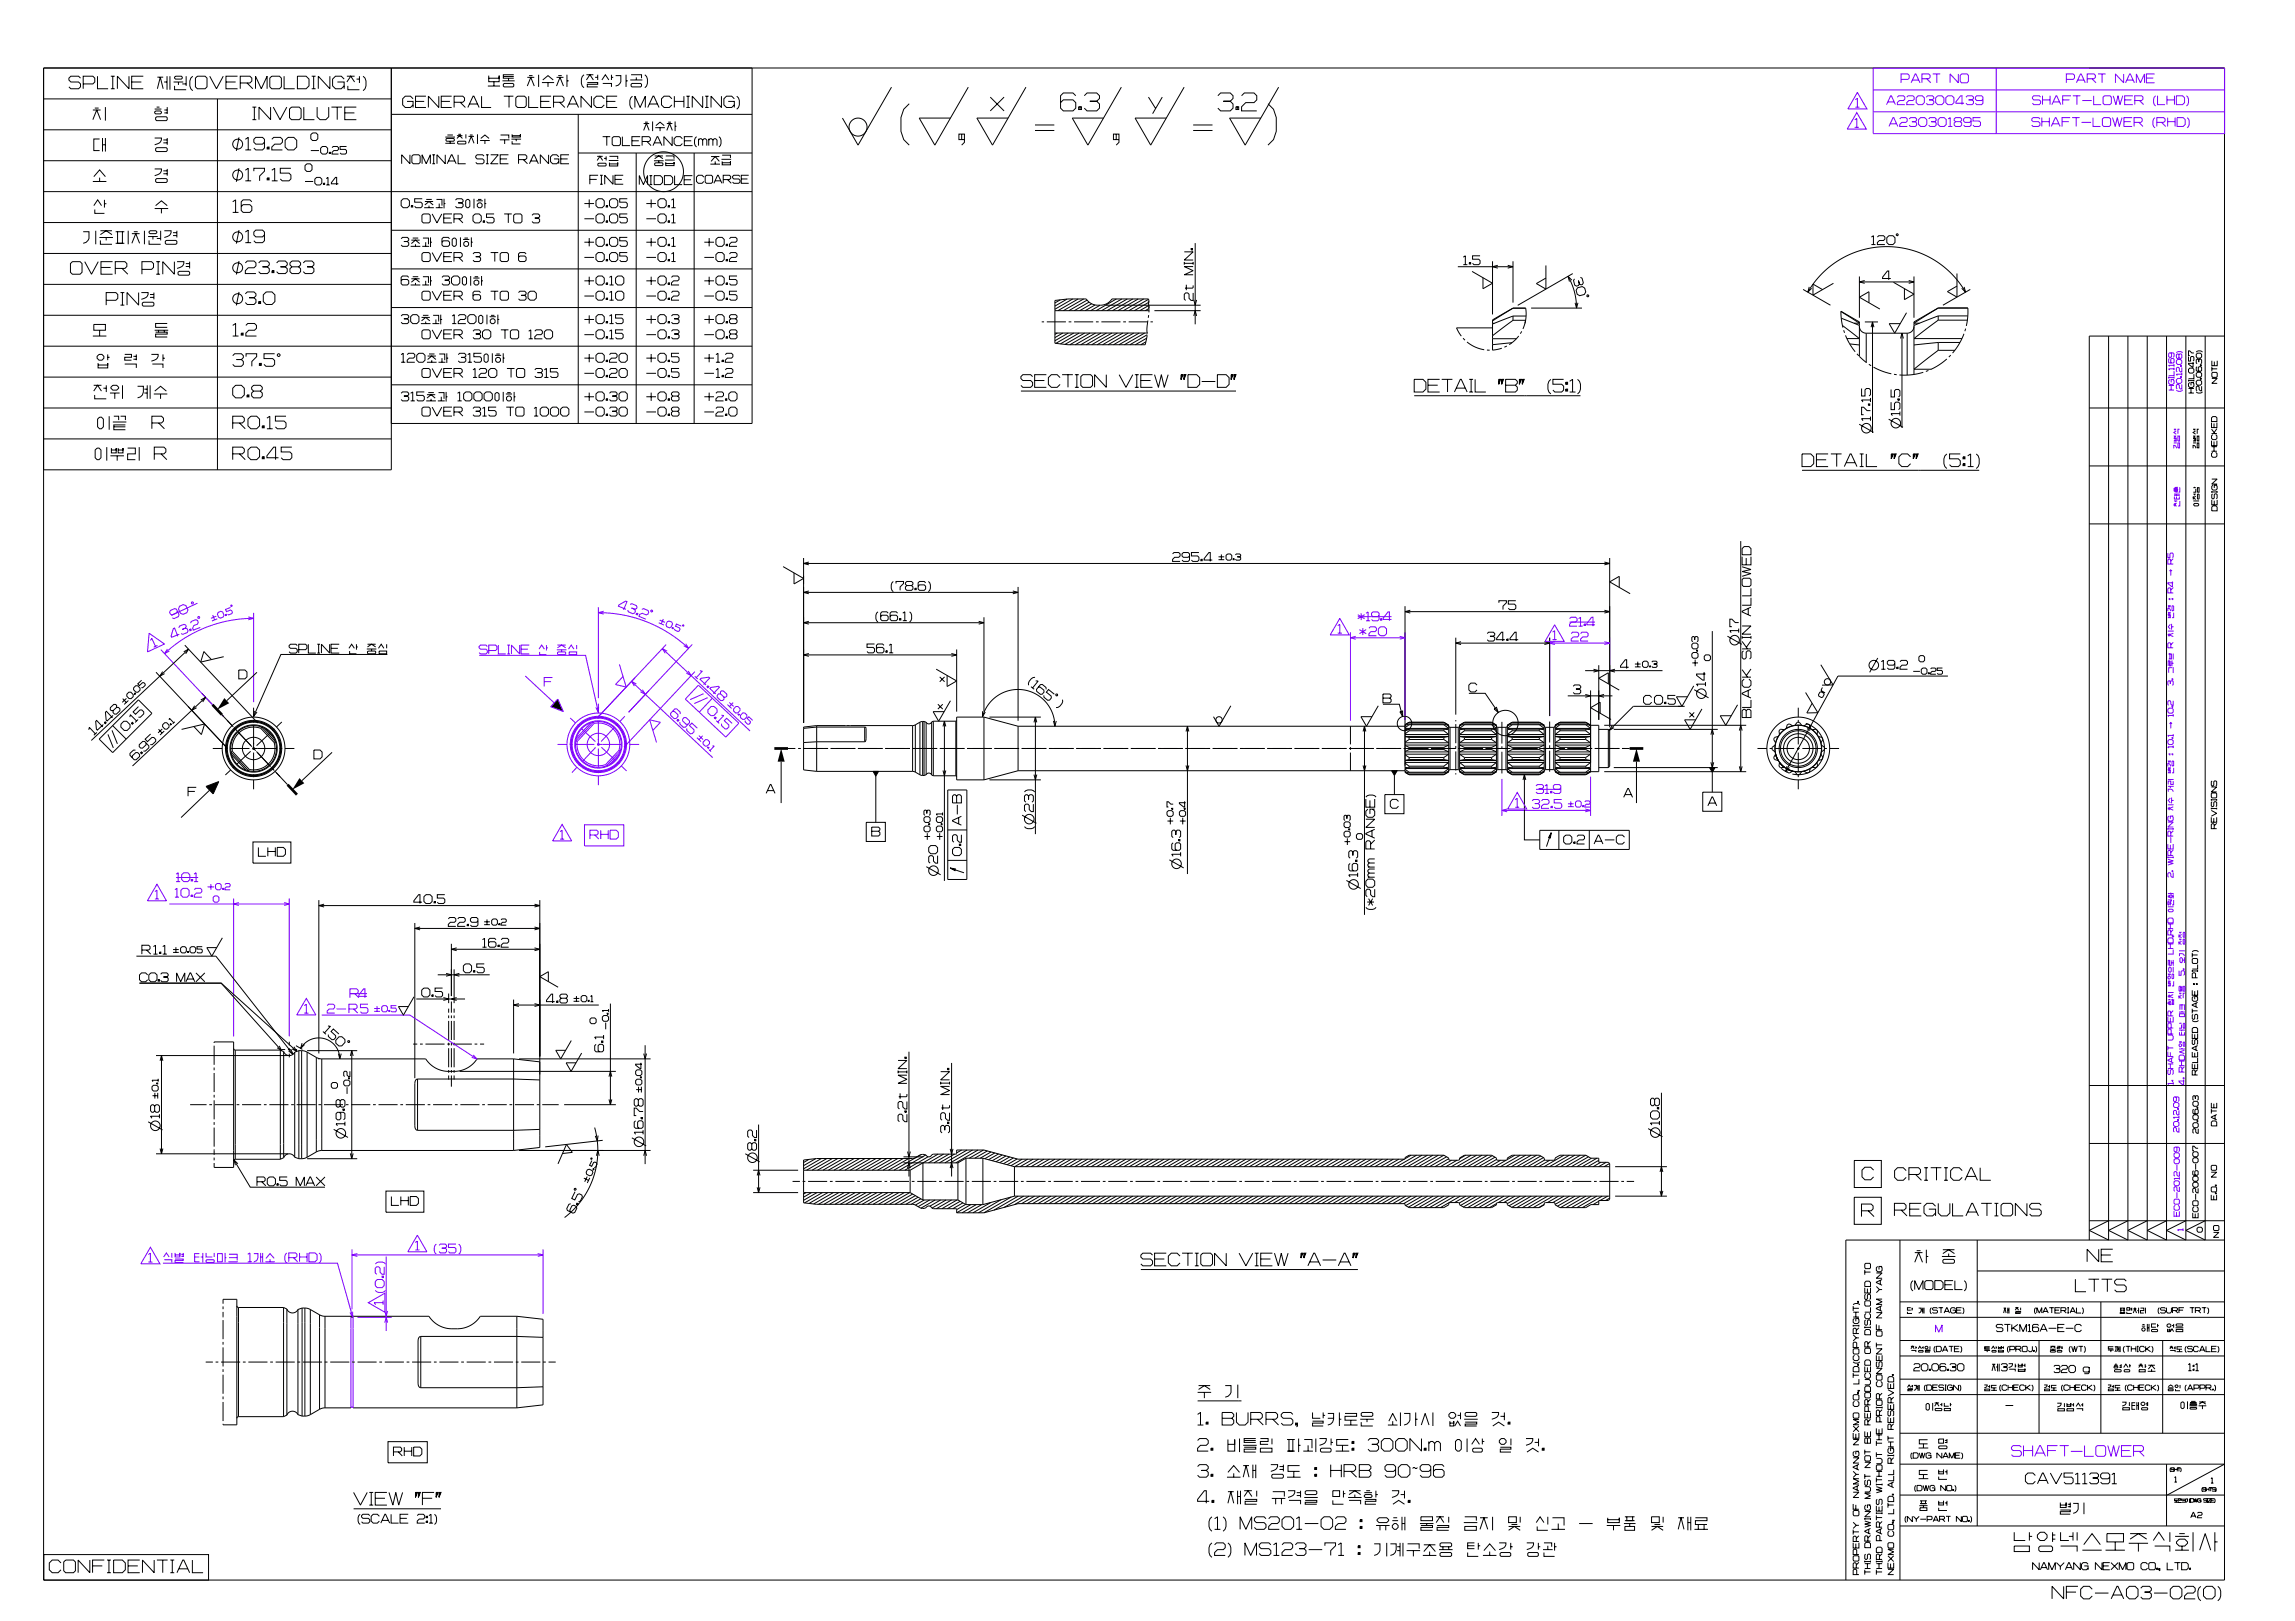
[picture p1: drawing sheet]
<svg xmlns="http://www.w3.org/2000/svg" width="841mm" height="594mm" viewBox="0 0 841 594" stroke-linecap="round" stroke-linejoin="round" font-family="sans-serif">
<g fill="none" stroke="#000" stroke-width=".37">
<path d="M16 24.9h799.2v554.1h-799.2zM16 36.2h127.4M29.5 28.6l-.7-.7h-2.8l-.7 .7v.7l.7 .7h2.8l.7 .8v1l-.7 .7h-2.8l-.7-.7M30.5 30.8h3.5l.7-.8v-1.4l-.7-.7h-3.5v4.6M34.7 39.6h1.4M35.7 27.9v4.6h3.9M38.6 39.3v4.9M40.6 27.9h1.4M40.6 32.5h1.4M41.3 27.9v4.6M47.3 27.9v4.6l-4.3-4.6v4.6M48.3 30h3.5"/>
<path d="M52.5 27.9h-4.2v4.6h4.2M56.7 40h2.5M57.4 39.3h1M57.7 32.5l1-4.2 1.1 4.2M57.7 28.3h2.1M60.1 30h1.1M61.2 27.9v5M61.3 39.3v2.4M62.3 27.9v5M63.6 30h3.6M64 31.5v1.4h4.2M64 28.3l.3-.4h2.1l.4 .7-.4 .4h-2.1z"/>
<path d="M65.4 30v1.1M66.8 30.8h1.4M68.2 27.9v3.6M70.6 27.9a3.6 3.6 0 0 0 0 5.3M71.6 28.6l.7-.7h2.9l.7 .7v3.2l-.7 .7h-2.9l-.7-.7zM76.9 27.9l2.4 4.6 2.5-4.6M79.7 36.2v136M82.8 30h3.5M87 27.9h-4.2v4.6h4.2M88 30.4h3.6l.7-.7v-1.1l-.7-.7h-3.6v4.6M90.5 30.4l2.1 2.1M92.5 39.3h1.4"/>
<path d="M93.2 39.3v4.6M93.6 32.5v-4.6l2.2 4.6 2.1-4.6v4.6M98.9 28.6l.7-.7h2.8l.7 .7v3.2l-.7 .7h-2.8l-.7-.7zM99.2 39.3v4.6l-4.3-4.6v4.6M100.1 39.3l2.5 4.6 2.5-4.6M104.1 27.9v4.6h3.9M106.8 39.3h2.8l.7 .7v3.1l-.7 .8h-2.8l-.7-.8v-3.1zM109 27.9h3.2l1 1.1v2.5l-1 1h-3.2zM111.3 39.3v4.6h3.9M114.2 27.9h1.4M114.2 32.5h1.4M114.9 27.9v4.6"/>
<path d="M116.2 39.3v3.5l1.1 1.1h2.1l1.1-1.1v-3.5M120.9 27.9v4.6l-4.3-4.6v4.6M121.5 39.3h3.8M123.6 39.3v4.6M123.6 30h2.5v2.5M126.1 29l-1-1.1h-2.2l-1 1.1v2.5l1 1h2.2l1-1M127.1 30l1.4-2.1 1.4 2.1M127.1 27.9h2.8M127.5 31.5v1.4h4.2M130.6 39.3h-4.3v4.6h4.3M130.7 29h1M131.7 27.9v2.5"/>
<path d="M133.1 27.9a3.6 3.6 0 0 1 0 5.3M143.4 24.9v147.3h-127.4M149.1 37.2h2.3v2.2M151.4 36.2l-1-1h-1.9l-1 1v2.2l1 1h1.9l1-1M152.3 37.2h3.1M156.1 35.2h-3.8v4.2h3.8M160.8 35.2v4.2l-3.8-4.2v4.2M161.7 37.2h3.2M165.5 35.2h-3.8v4.2h3.8M166.4 37.5h3.2l.6-.7v-.9l-.6-.7h-3.2v4.2M168.6 37.5l1.9 1.9M171.4 39.4l1.9-4.2h.4l1.9 4.2"/>
<path d="M172.1 38.1h2.8M176.5 35.2v4.2h3.5M178.8 31.5h4.4M179.1 27.7v2.2h3.8v-2.2v1h-3.8M181 29.9v1.6M184.1 29.6h4.5M184.4 30.9l.4-.3h3.1l.4 .3v.6l-.4 .3h-3.1l-.4-.3zM184.4 28h3.9M184.6 35.2h3.5M186.4 28.7v.9M186.5 35.2v4.2M188.3 27.4h-3.9v1.3h3.9"/>
<path d="M189 35.9l.7-.7h2.5l.6 .7v2.8l-.6 .7h-2.5l-.7-.7zM193.2 31.5l1.3-3.2 1.3 3.2M193.2 28.3h2.6M193.7 35.2v4.2h3.5M193.9 27.7h1.2M197.4 27.4v4.4M198.1 37.2h3.2M198.6 30.3h4.4M198.9 29.3l1.9-1.6 1.9 1.6M200.8 30.3v1.5M202 35.2h-3.9v4.2h3.9M202.8 37.5h3.2l.7-.7v-.9l-.7-.7h-3.2v4.2"/>
<path d="M203.9 31.5l1.3-3.2 1.3 3.2M203.9 28.3h2.6M204.6 27.7h1.2M205.1 37.5l1.9 1.9M207.8 29.6h.6M207.8 27.4v4.4M207.9 39.4l1.9-4.2h.3l1.9 4.2M208.5 38.1h2.9M214 27.4a3.2 3.2 0 0 0 0 4.8M214.9 29.3l1.3-1.9 1.2 1.9M214.9 27.4h2.5M215.2 30.3h3.8v.6h-3.8v.9h3.8"/>
<path d="M216.7 35.2v4.2l-3.8-4.2v4.2M218.1 28.3h.9M219 27.4v1.9M220.6 29.3l1.2-1.9 1.3 1.9M220.9 30.6h3.2v1.2M221.4 36.2l-.9-1h-1.9l-1 1v2.2l1 1h1.9l.9-1M222.3 37.2h3.2M224.1 27.4v1.9M224.1 28.3h.6M225.6 27.7h1.9v1.3a2.16 2.16 0 0 1-1.9 2.5M226.2 35.2h-3.9v4.2h3.9M229.4 29.6h.7"/>
<path d="M229.4 27.4v4.4M230.9 29.3h4.5M231.3 27.4h3.8v1.3M231.6 30.6h3.2l.3 .3v.6l-.3 .3h-3.2l-.3-.3v-.6zM231.8 35.2a3.2 3.2 0 0 0 0 4.8M232.7 39.4v-4.2l1.9 4.2 1.9-4.2v4.2M233.2 28.3v1M236.3 27.4a3.2 3.2 0 0 1 0 4.8M237.4 39.4l1.9-4.2h.3l1.9 4.2M238 38.1h2.9M246.2 36.2l-.9-1h-1.9l-1 1v2.2l1 1h1.9l.9-1M247.1 37.2h3.5"/>
<path d="M247.1 35.2v4.2M250.6 35.2v4.2M251.5 35.2h1.3M251.5 39.4h1.3M252.1 35.2v4.2M257.5 35.2v4.2l-3.8-4.2v4.2M258.4 35.2h1.3M258.4 39.4h1.3M259 35.2v4.2M264.4 35.2v4.2l-3.8-4.2v4.2M266.9 37.2h2.2v2.2M269.1 36.2l-1-1h-1.9l-.9 1v2.2l.9 1h1.9l1-1"/>
<path d="M270 35.2a3.2 3.2 0 0 1 0 4.8M275.6 24.9v130.3h-132.2M326.7 31.9l-12.3 21.3-5.7-9.9M333.2 38l-2 2-1 3.1v5l1 3.1 2 2M354.8 31.9l-12.2 21.3-5.8-9.9h11.5M362.9 35.6l5 5M367.9 35.6l-5 5M376 31.9l-12.3 21.3-5.7-9.9h11.4M394.2 35.1l-1-1h-3.5l-1.1 1v4.5l1.1 1h3.5l1-1v-2l-1-1h-3.5l-1.1 1M395.3 39.1h1v1h-1zM395.8 39.1v1M397.3 35.1l1.1-1h3.5l1 1v1l-1 1h-2.5h2.5l1 1v1.5l-1 1h-3.5l-1.1-1"/>
<path d="M410.9 31.9l-12.2 21.3-5.8-9.9h11.5M420.9 35.6l2.5 4M425.9 35.6l-3.5 6.1M433.9 31.9l-12.2 21.3-5.8-9.9h11.5M446.3 35.1l1-1h3.5l1 1v1l-1 1h-2.5h2.5l1 1v1.5l-1 1h-3.5l-1-1M452.9 39.1h1v1h-1zM453.4 39.1v1M455 35.1l1-1h3.5l1 1v1.5l-1 1h-3l-1.5 1.5v1.5h5.5M464.7 38l2 2 1 3.1v5l-1 3.1-2 2M468.6 31.9l-12.3 21.3-5.7-9.9h11.4M16 58.9h127.4M16 47.6h127.4"/>
<path d="M34 43.9l1.4-3.6 1.5 3.6M34 40.3h2.9M36.5 50.9h-2.1v4.3h2.1M37.6 50.6v4.9M37.6 53.1h1M38.6 50.6v4.9M56.7 41l.3-.3h1.8l.4 .7-.4 .3h-1.8zM56.7 50.6h2.5a2.31 2.31 0 0 1-2.5 2.5M57 43.1l.4-.3h3.5l.4 .3v.8l-.4 .3h-3.5l-.4-.3zM57.4 54.1h3.5l.4 .4v.7l-.4 .3h-3.5l-.4-.3v-.7zM59.9 52.3h1.4M59.9 51.3h1.4"/>
<path d="M60.2 40.3h1.1M60.2 41.4h1.1M61.3 50.6v2.5M87.6 50.3l-1 5M89.9 51.1l1.1-.8v4.6M89.9 54.9h2.1M92.5 43.9h1.4M96.9 52.1l-.7 .7h-2.5l-.7-.7v-1l.7-.8h2.5l.7 .8v3.1l-.7 .7h-2.5l-.7-.7M97.9 53.9h.7v.7h-.7zM98.3 53.9v.7M99.6 51.1l.7-.8h2.5l.7 .8v1l-.7 .7h-2.1l-1.1 1.1v1h3.9M105.5 50.3h2.2l1 1.1v2.5l-1 1h-2.2l-1-1v-2.5z"/>
<path d="M113.9 49.4l.6-.7h1.3l.7 .7v1.4l-.7 .7h-1.3l-.6-.7zM113.9 55.2h3M117.5 54.3l.6-.6h1.3l.7 .6v1.5l-.7 .7h-1.3l-.6-.7zM120.7 55.8h.4v.4h-.4zM120.9 55.8v.4M121.7 54.1l.4-.4h1.5l.4 .4v.6l-.4 .5h-1.3l-.6 .6v.7h2.3M126.3 41.4h3.6M127 53.7h-2.4v1h2l.4 .5v.8l-.4 .5h-1.5l-.5-.5M143.4 41.9h132.2M150.2 56.7v3.3l-3-3.3v3.3M151.4 56.7h2.1l.5 .5v2.3l-.5 .5h-2.1l-.5-.5v-2.3zM158.4 56.7h1"/>
<path d="M158.9 56.7v3.3M163.2 56.7v3.3l-3.1-3.3v3.3M163.2 50.2h3.5M163.2 52.5h3.5M163.4 51l.3-.3h2.5l.3 .8-.3 .2h-2.5zM163.9 49.5h2.1M164.4 59h2.3M165 51.7v.8M167.4 50.7l1-1 1.1 1M167.4 49.7h2.1M167.7 52l.2-.3h2.6l.2 .8-.2 .3h-2.6zM167.9 56.7v3.3h2.7"/>
<path d="M167.9 49.2h1.1M170.7 49.2v1.5M171.7 52.5l1-2.5 1 2.5M171.7 50h2M172.2 49.5h1M175 49.2v3.6M175.9 51.5h3.6M176.2 50.7l1.5-1.2 1.5 1.2M177.4 57.2l-.5-.5h-2.1l-.5 .5v.5l.5 .5h2.1l.5 .5v.8l-.5 .5h-2.1l-.5-.5M177.7 51.5v1.3M178.1 56.7h1M178.6 56.7v3.3"/>
<path d="M179.8 56.7h2.8l-2.8 3.3h2.8M183.2 51.2h3.5M183.3 58.2h2.5M183.4 49.5h3v1.2M184.9 51.2v1.6M186.3 56.7h-3v3.3h3M187.4 51h3.5M187.7 51.7v1.1h3M187.7 49.2v1h3v-1v.5h-3M189.2 51v.7M190 58.5h2.5l.5-.5v-.8l-.5-.5h-2.5v3.3M191.8 58.5l1.5 1.5"/>
<path d="M194.5 59h2.3M201 56.7v3.3l-3-3.3v3.3M203 58.2h1.8v1.8M204.8 57.5l-.8-.8h-1.5l-.8 .8v1.7l.8 .8h1.5l.8-.8M205.5 58.2h2.5M208.5 56.7h-3v3.3h3M211.9 41.9v113.3M211.9 56.1h63.7M218.8 58.8l1-1.5 1.1 1.5M218.8 57.3h2.1M219.3 59.8h2.6l.2 .8-.2 .2h-2.6l-.2-.2zM220.8 50.1h2.8"/>
<path d="M221.4 58h.7M222.1 57.3v1.5M222.4 50.1v3.3M223.1 58.8h3.5M223.3 59.6v1.2h3.1v-1.2v.5h-3.1M223.3 57.3h3.1v1M224.8 50.1h2.1l.5 .5v2.3l-.5 .5h-2.1l-.5-.5v-2.3zM228.1 50.1v3.3h2.8M231.6 51.6h2.5M233.1 56.1v99.1M234.6 50.1h-3v3.3h3M235.3 51.8h2.5l.5-.5v-.7l-.5-.5h-2.5v3.3"/>
<path d="M235.9 47.8l1-2.5 1 2.5M235.9 45.3h2M236.4 44.8h1M237.1 51.8l1.5 1.6M239.1 44.5v3.5M239.3 53.4l1.5-3.3h.3l1.5 3.3M239.6 58.9h3.6M239.8 52.4h2.3M239.9 58.2l1.5-1.1 1.5 1.1M239.9 57.1h3M240.1 46.8h3.5M240.1 59.7h2.6l.2 .7-.2 .3h-2.6l-.2-.3z"/>
<path d="M240.4 46l1.5-1.2 1.5 1.2M241.4 58.9v.8M241.9 46.8v1.2M243.7 58.7h3.6M244 59.4v1.3h3v-1.3v.5h-3M244 57.1h3v1.1M244.4 47.8l1-2.5 1 2.5M244.4 45.3h2M244.9 44.8h1M246.3 50.1v3.3l-3-3.3v3.3M247.4 44.5v3.5M247.4 46.3h.5"/>
<path d="M250.1 50.8l-.8-.7h-1.5l-.8 .7v1.8l.8 .8h1.5l.8-.8M250.8 51.6h2.5M253.8 50.1h-3v3.3h3M254.4 56.1v99.1M255.3 50.1a2.57 2.57 0 0 0 0 3.8M256 51.3l.5-.5h.5l.5 .5v2.1M256 50.8v2.6M257.5 51.3l.5-.5h.5l.5 .5v2.1M259.7 51.3l.5-.5h.5l.5 .5v2.1M259.7 50.8v2.6M260.6 59.1l1.5-1.7 1.5 1.7M260.6 57.4h3"/>
<path d="M261.2 51.3l.5-.5h.5l.5 .5v2.1M262.1 59.1v1M263.5 50.1a2.57 2.57 0 0 1 0 3.8M264.4 58.4h3.5M264.6 59.1v1.3h3.1v-1.3v.5h-3.1M264.6 56.9h3.1v1M352.4 49.1v2.1M353.4 51.2h-2v-2.1h2v3.1l-1 1M379.3 45.8h7.1M379.3 47.8h7.1M409 49.1v2.1M410 51.2h-2v-2.1h2v3.1l-1 1"/>
<path d="M437.2 45.8h7.1M437.2 47.8h7.1M16 70.2h259.6M34 66.5h5M34.4 64.7l2.1-2.4 2.1 2.4M34.4 75.4l1.4-2.2 1.4 2.2M34.7 76.8v1.4h3.6M36.5 65.1v1.4M38.3 73.2v2.9M38.3 74.6h.7M56.7 61.9h2.5a2.31 2.31 0 0 1-2.5 2.5M56.7 76.4h4.9"/>
<path d="M57 65.8l.4-.4h3.5l.4 .4v.7l-.4 .4h-3.5l-.4-.4zM57 75.4l2.2-1.8 2.1 1.8M59.2 76.4v1.8M59.9 62.6h1.4M59.9 63.7h1.4M61.3 61.9v2.5M85.3 73.9l1-.7v4.6M85.3 77.8h2.1M87.6 61.7l-1 4.9M89.9 66.3h2.1M89.9 62.4l1.1-.7v4.6M92.3 73.9l-.7-.7h-2.5l-.7 .7v3.2l.7 .7h2.5l.7-.7v-1.4l-.7-.7h-2.5l-.7 .7"/>
<path d="M93 62.7v-1h3.9v1l-1.8 1.8v1.8M97.9 65.2h.7v.7h-.7zM98.3 65.2v.7M99.6 66.3h2.1M99.6 62.4l1.1-.7v4.6M106.6 61.7h-3.9v1.7h3.2l.7 .7v1.5l-.7 .7h-2.5l-.7-.7M111.8 60.7l.6-.7h1.3l.6 .7v1.5l-.6 .6h-1.3l-.6-.6zM111.8 66.5h3M115.4 65.6l.6-.6h1.3l.6 .6v1.5l-.6 .7h-1.3l-.6-.7zM118.5 67.1h.5v.5h-.5zM118.7 67.1v.5M119.6 65.4l.6-.4v2.8"/>
<path d="M119.6 67.8h1.2M124 67.4h-2.6v-.5l1.5-1.9h.5v2.8M147.8 72.8h1.5l.7 .8v1.8l-.7 .7h-1.5l-.8-.7v-1.8zM150.7 75.4h.5v.5h-.5zM151 75.4v.5M154.7 60v-3.3l1.5 3.3 1.5-3.3v3.3M154.7 72.8h-2.7v1.3h2.2l.5 .5v1l-.5 .5h-1.7l-.5-.5M155.1 78.4h2l.6 .5v2.3l-.6 .5h-2l-.5-.5v-2.3zM155.4 76.1h3.6M155.7 75.1l1.5-1.3 1.5 1.3M155.7 73.8h3M156.2 73.1h2"/>
<path d="M157.2 75.4v.7M158.4 78.4l1.7 3.3 1.8-3.3M158.4 60h1M159.7 76.1h2.5M159.9 73.1h2.1v2.3M161 74.6v1.5M162.6 79.9h2.5M162.7 74.6h.5M162.7 72.8v3.6M163.9 60l1.5-3.3h.2l1.6 3.3M165.6 78.4h-3v3.3h3M166.9 73.3l.5-.5h1.8l.5 .5v.5l-.5 .5h-1.3h1.3l.5 .5v.8l-.5 .5h-1.8l-.5-.5"/>
<path d="M171.2 73.1h.5l.5 .5v2l-.5 .5h-.5l-.5-.5v-2zM173.7 72.8v3.6M174.1 78.4h1.5l.8 .8v1.7l-.8 .8h-1.5l-.8-.8v-1.7zM174.6 73.6h2.3M175.2 73.1h1.2M177.7 74.6h.5M177.7 72.8v3.6M178.1 60h1M181.1 78.4h-2.8v1.3h2.3l.5 .5v1l-.5 .5h-1.8l-.5-.5M184.7 78.4h2.8M186.3 78.4v3.3M188.2 78.9l.5-.5h2.1l.5 .5v2.3l-.5 .5h-2.1l-.5-.5z"/>
<path d="M194 60l1.5-3.3h.3l1.5 3.3M195 78.9l.5-.5h1.7l.5 .5v.5l-.5 .5h-1.2h1.2l.5 .5v.8l-.5 .5h-1.7l-.5-.5M214.1 74.6h3.6M215.9 73.1v3M216.1 65.7h2.6M219.2 78.4h1.5l.7 .8v1.7l-.7 .8h-1.5l-.8-.8v-1.7zM219.2 72.8h1.5l.7 .8v1.8l-.7 .7h-1.5l-.8-.7v-1.8zM219.2 64.2h-3.1v3.3M219.9 64.2h1M219.9 67.5h1M220.4 64.2v3.3M222.1 75.4h.5v.5h-.5z"/>
<path d="M222.4 75.4v.5M224.1 78.4h1.5l.8 .8v1.7l-.8 .8h-1.5l-.8-.8v-1.7zM224.1 72.8h1.5l.8 .8v1.8l-.8 .7h-1.5l-.8-.7v-1.8zM224.6 64.2v3.3l-3-3.3v3.3M225.3 65.7h2.6M228.4 64.2h-3.1v3.3h3.1M229.9 78.4h-2.8v1.3h2.3l.5 .5v1l-.5 .5h-1.8l-.5-.5M229.9 72.8h-2.8v1.3h2.3l.5 .5v1l-.5 .5h-1.8l-.5-.5M234.3 67.7v-3.3l1.5 3.3 1.5-3.3v3.3M236.9 74.6h3.5M238 64.4h1M238 67.7h1"/>
<path d="M238.5 64.4v3.3M238.6 73.1v3M239.7 64.4h2.3l.8 .7v1.8l-.8 .8h-2.3zM241.1 73.6l.8-.8h1.5l.7 .8v1.8l-.7 .7h-1.5l-.8-.7zM241.9 78.4h1.5l.7 .8v1.7l-.7 .8h-1.5l-.8-.8v-1.7zM243.5 64.4h2.2l.8 .7v1.8l-.8 .8h-2.2zM244.8 75.4h.5v.5h-.5zM245.1 75.4v.5M246.1 76.1h1.5M246.1 73.3l.7-.5v3.3M246.1 78.9l.7-.5v3.3M247.2 64.4v3.3h2.8"/>
<path d="M250.7 65.9h2.5M253.7 64.4h-3v3.3h3M257.9 64.9l-.6-.7h-1.4l-.7 .7v1.6l.7 .7h1.4l.6-.7M258.9 64.2h1.8l.4 .5v2l-.4 .5h-1.8l-.5-.5v-2zM260.3 60.1h3.6M261.6 67.2l1.4-3h.2l1.4 3M262.1 66.3h2M265 65.8h2.3l.4-.4v-.7l-.4-.5h-2.3v3M266.6 65.8l1.4 1.4M271.2 64.7l-.5-.5h-1.8l-.5 .5v.4l.5 .5h1.8l.5 .4v.7l-.5 .5h-1.8l-.5-.5M271.6 65.6h2.3M274.4 64.2h-2.8v3h2.8"/>
<path d="M16 81.5h127.4M16 92.9h127.4M26.5 95.9h2.9l.7 .7v3.2l-.7 .7h-2.9l-.7-.7v-3.2zM30.5 84.9h2.1v1.4a2.39 2.39 0 0 1-2.1 2.9M31.1 95.9l2.4 4.6 2.5-4.6M35.1 84.6v4.9M36.4 87h5M36.8 88.1v1.4h4.2M36.8 86l2.1-1.4 2.1 1.4M36.8 84.6h4.2M37 98h3.5M38.9 87v1.1"/>
<path d="M41.2 95.9h-4.2v4.6h4.2M42.2 98.4h3.6l.7-.7v-1.1l-.7-.7h-3.6v4.6M42.4 84.9h3.2M42.4 89.2h3.2M43.1 84.9v4.3h1.8v-4.3M44.7 98.4l2.1 2.1M47 84.6v4.9M48.3 89.2l1.4-3.6 1.5 3.6M48.3 85.6h2.9M49 84.9h1.4M52 98.7h3.5l.8-.7v-1.4l-.8-.7h-3.5v4.6M52.9 84.6v4.9"/>
<path d="M54.3 86.7h3.5M54.6 88.1v1.4h4.3M55 84.6h2.1l.4 .7-.4 .3h-2.1l-.4-.3zM56 86.7v1M57.2 95.9h1.5M57.5 87.4h1.4M58 95.9v4.6M58.9 84.6v3.5M60.2 84.6h2.5a2.31 2.31 0 0 1-2.5 2.4M60.9 88.1h3.6l.3 .4v.7l-.3 .3h-3.6l-.3-.3v-.7zM63.4 85.3h1.4M63.4 86.3h1.4"/>
<path d="M63.9 95.9v4.6l-4.2-4.6v4.6M64.8 84.6v2.4M64.9 95.9h2.5a2.31 2.31 0 0 1-2.5 2.5M65.6 99.4h3.5l.4 .4v.7l-.4 .3h-3.5l-.4-.3v-.7zM68.1 96.6h1.4M68.1 97.7h1.4M69.5 95.9v2.5M87.6 84.3l-1 5M87.6 95.6l-1 5M89.9 96.4l.7-.8h2.5l.7 .8v1l-.7 .7h-2.1l-1.1 1.1v1h3.9M89.9 85l1.1-.7v4.6M89.9 88.9h2.1"/>
<path d="M94.8 96.4l.7-.8h2.5l.7 .8v.7l-.7 .7h-1.8h1.8l.7 .7v1l-.7 .7h-2.5l-.7-.7M96.9 86.1l-.7 .7h-2.5l-.7-.7v-1.1l.7-.7h2.5l.7 .7v3.2l-.7 .7h-2.5l-.7-.7M99.7 99.2h.7v.7h-.7zM100 99.2v.7M101.4 96.4l.7-.8h2.5l.7 .8v.7l-.7 .7h-1.8h1.8l.7 .7v1l-.7 .7h-2.5l-.7-.7M107 95.6h2.4l.7 .8v.7l-.7 .7h-2.4l-.7-.7v-.7zM107 97.8l-.7 .7v1l.7 .7h2.4l.7-.7v-1l-.7-.7M111.1 96.4l.7-.8h2.5l.7 .8v.7l-.7 .7h-1.7h1.7l.7 .7v1l-.7 .7h-2.5l-.7-.7M143.4 84.4h132.2M143.4 98.5h132.2M147 87.5l.5-.5h1.8l.5 .5v.5l-.5 .5h-1.3h1.3l.5 .5v.8l-.5 .5h-1.8l-.5-.5M150.5 90.3h3.5"/>
<path d="M150.7 89.3l1.6-1.3 1.5 1.3M150.7 88h3.1M151.2 87.2h2.1M152.3 89.5v.8M154.7 90.3h2.6M155 87.2h2v2.3M155.1 92.6h2l.6 .5v2.2l-.6 .5h-2l-.5-.5v-2.2zM156 88.8v1.5M157.8 88.8h.5M157.8 87v3.5M158.4 92.6l1.7 3.2 1.8-3.2M162.6 94.1h2.5"/>
<path d="M164.7 87.5l-.5-.5h-1.7l-.5 .5v2.3l.5 .5h1.7l.5-.5v-1l-.5-.6h-1.7l-.5 .6M165.6 92.6h-3v3.2h3M165.7 87.7l.5-.5h.5l.5 .5v2.1l-.5 .5h-.5l-.5-.5zM166.3 80.2h2.6l.5-.5v-.8l-.5-.5h-2.6v3.3M166.3 94.3h2.6l.5-.5v-.7l-.5-.5h-2.6v3.2M168.1 80.2l1.5 1.5M168.1 94.3l1.5 1.5M168.7 87v3.5M169.7 87.7h2.3M170.2 87.2h1.3M172.7 88.8h.5M172.7 87v3.5"/>
<path d="M173.3 93.1l.5-.5h1.8l.5 .5v.5l-.5 .5h-1.3h1.3l.5 .5v.7l-.5 .5h-1.8l-.5-.5M177.1 80.9h.5v.5h-.5zM177.3 80.9v.5M179.8 92.6h2.8M181.3 92.6v3.2M183.8 92.6h2l.5 .5v2.2l-.5 .5h-2l-.5-.5v-2.2zM192.8 93.1l-.5-.5h-1.8l-.5 .5v2.2l.5 .5h1.8l.5-.5v-1l-.5-.5h-1.8l-.5 .5M214.1 88.8h3.6M214.1 94.3h3.6M214.1 80.2h3.6M215.9 87.2v3.1M218.4 87.7l.8-.7h1.5l.7 .7v1.8l-.7 .8h-1.5l-.8-.8z"/>
<path d="M219.2 92.6h1.5l.7 .7v1.8l-.7 .7h-1.5l-.8-.7v-1.8zM222.1 95.1h.5v.5h-.5zM222.1 89.5h.5v.5h-.5zM222.1 80.9h.5v.5h-.5zM222.4 80.9v.5M222.4 89.5v.5M222.4 95.1v.5M223.3 87.7l.8-.7h1.5l.8 .7v1.8l-.8 .8h-1.5l-.8-.8zM224.1 92.6h1.5l.8 .7v1.8l-.8 .7h-1.5l-.8-.7v-1.8zM229.9 92.6h-2.8v1.2h2.3l.5 .5v1l-.5 .5h-1.8l-.5-.5M229.9 87h-2.8v1.2h2.3l.5 .6v1l-.5 .5h-1.8l-.5-.5M236.9 88.8h3.5"/>
<path d="M236.9 94.3h3.5M236.9 80.2h3.5M238.6 87.2v3.1M241.1 93.3l.8-.7h1.5l.7 .7v1.8l-.7 .7h-1.5l-.8-.7zM241.1 87.7l.8-.7h1.5l.7 .7v1.8l-.7 .8h-1.5l-.8-.8zM244.8 95.1h.5v.5h-.5zM244.8 89.5h.5v.5h-.5zM244.8 80.9h.5v.5h-.5zM245.1 80.9v.5M245.1 89.5v.5M245.1 95.1v.5M246.1 90.3h1.5"/>
<path d="M246.1 87.5l.7-.5v3.3M246.1 93.1l.7-.5v3.2M246.1 95.8h1.5M246.1 81.7h1.5M258.1 88.8h3.5M258.1 94.3h3.5M259.9 87.2v3.1M263.1 92.6h1.5l.8 .7v1.8l-.8 .7h-1.5l-.7-.7v-1.8zM263.1 87h1.5l.8 .7v1.8l-.8 .8h-1.5l-.7-.8v-1.8zM266.1 95.1h.5v.5h-.5zM266.1 89.5h.5v.5h-.5zM266.3 89.5v.5"/>
<path d="M266.3 95.1v.5M267.3 93.1l.5-.5h1.8l.5 .5v.7l-.5 .5h-1.5l-.8 .8v.7h2.8M267.3 87.5l.5-.5h1.8l.5 .5v.7l-.5 .6h-1.5l-.8 .7v.8h2.8M434 92.3h3.2l-3.2 3h3.2M434 96v1M434 96.5h3.2M436.5 91.1h.5v.5h-.5zM436.5 91.3h.5M437.2 97.7h-3.2l3.2 1.5-3.2 1.5h3.2M437.2 96v1M438 89.1v29.7M534.2 97.7h20.2"/>
<path d="M536.2 94.2l.8-.5v3.3M536.2 97h1.5M538.4 96.2h.5v.5h-.5zM538.7 96.2v.5M539.4 99.5l7.5 4.3-3.5 2v-4M542.4 93.7h-2.8v1.3h2.3l.5 .5v1l-.5 .5h-1.8l-.5-.5M546.9 95.7v19.5M548.9 97.2l-2 .5 2 .6M552.5 97.2l1.9 .5-1.9 .6M554.4 95.7v15.2M566.5 97.3v8.6l-3.5-2 3.5-2M685.8 86.9l.7-.5v3.2"/>
<path d="M685.8 89.6h1.5M688 86.9l.5-.5h1.7l.5 .5v.7l-.5 .5h-1.5l-.7 .8v.7h2.7M691.4 87.1l.8-.7h1.5l.7 .7v1.8l-.7 .7h-1.5l-.8-.7zM694.9 85.9l.5-.2 .2 .4-.5 .3zM16 115.5h127.4M16 104.2h127.4M34.4 118.9h4.2v2.1h-4.2zM38.9 110h3.5l.8-.7v-1.4l-.8-.7h-3.5v4.6M44.1 111.8h1.5M44.1 107.2h1.5M44.9 107.2v4.6M50.8 107.2v4.6l-4.2-4.6v4.6"/>
<path d="M51.8 107.2h2.5a2.31 2.31 0 0 1-2.5 2.5M52.5 110.8h3.5l.4 .3v.7l-.4 .4h-3.5l-.4-.4v-.7zM55 107.9h1.4M55 109h1.4M56.4 107.2v2.5M57.2 100.5h1.5M61.3 118.5h-4.3v1.5h4.3M85.3 119.2l1-.7v4.6M87.6 107l-1 4.9M89.9 107.7l.7-.7h2.5l.7 .7v.7l-.7 .7h-1.8h1.8l.7 .7v1.1l-.7 .7h-2.5l-.7-.7M90.1 119.2l.7-.7h2.5l.7 .7v1.1l-.7 .7h-2.1l-1.1 1.1v1h3.9M94.8 110.5h.7v.7h-.7z"/>
<path d="M95.1 110.5v.7M97.5 107h2.2l1 1v2.5l-1 1.1h-2.2l-1-1.1v-2.5zM143.4 112.7h132.2M147 115.8l.5-.5h1.8l.5 .5v.5l-.5 .5h-1.3h1.3l.5 .5v.8l-.5 .5h-1.8l-.5-.5M149.8 101.6l-.5-.5h-1.8l-.5 .5v2.3l.5 .5h1.8l.5-.5v-1l-.5-.5h-1.8l-.5 .5M150.5 116.1l.7-.8h1.6l.7 .8v1.7l-.7 .8h-1.6l-.7-.8zM150.5 104.4h3.5M150.7 103.4l1.6-1.2 1.5 1.2M150.7 102.2h3.1M151.2 101.4h2.1M152.3 103.7v.7M154.2 118.6h3.6"/>
<path d="M154.5 117.6l1.5-1.3 1.5 1.3M154.5 116.3h3M154.7 104.4h2.6M155 101.4h2v2.3M155 115.6h2M155.1 106.7h2l.6 .5v2.3l-.6 .5h-2l-.5-.5v-2.3zM156 102.9v1.5M156 117.8v.8M157.8 101.1v3.6M157.8 102.9h.5M158.4 106.7l1.7 3.3 1.8-3.3M158.5 118.6h2.5"/>
<path d="M158.7 115.6h2v2.2M159.7 117.1v1.5M161.5 117.1h.5M161.5 115.3v3.5M162 101.6l.5-.5h1.7l.5 .5v.6l-.5 .5h-1.2h1.2l.5 .5v.7l-.5 .5h-1.7l-.5-.5M162.6 108.2h2.5M165.4 101.9l.8-.8h1.5l.8 .8v1.8l-.8 .7h-1.5l-.8-.7zM165.6 106.7h-3v3.3h3M165.7 118.6h1.5M165.7 115.8l.8-.5v3.3M166.3 108.5h2.6l.5-.5v-.8l-.5-.5h-2.6v3.3M167.9 115.8l.5-.5h1.8l.5 .5v.8l-.5 .5h-1.5l-.8 .7v.8h2.8"/>
<path d="M168.1 108.5l1.5 1.5M169.4 101.9l.5-.5h.6l.5 .5v2l-.5 .5h-.6l-.5-.5zM171.4 116.1l.8-.8h1.5l.7 .8v1.7l-.7 .8h-1.5l-.8-.8zM172.5 101.1v3.6M173.4 101.9h2.3M173.9 101.4h1.3M175.9 115.6h.5l.5 .5v2l-.5 .5h-.5l-.5-.5v-2zM176.1 107.2l-.5-.5h-1.8l-.5 .5v2.3l.5 .5h1.8l.5-.5v-1l-.5-.5h-1.8l-.5 .5M176.5 102.9h.5M176.5 101.1v3.6M178.4 115.3v3.5M179.4 116.1h2.3"/>
<path d="M179.8 106.7h2.8M179.9 115.6h1.3M181.3 106.7v3.3M182.4 117.1h.5M182.4 115.3v3.5M183.8 106.7h2l.5 .5v2.3l-.5 .5h-2l-.5-.5v-2.3zM190 107.2l.5-.5h1.8l.5 .5v.5l-.5 .5h-1.3h1.3l.5 .5v.8l-.5 .5h-1.8l-.5-.5M194.3 106.7h1.5l.7 .8v1.7l-.7 .8h-1.5l-.8-.8v-1.7zM214.1 102.9h3.6M214.1 117.1h3.6M214.1 108.5h3.6M215.9 101.4v3"/>
<path d="M215.9 115.6v3M218.4 116.1l.8-.8h1.5l.7 .8v1.7l-.7 .8h-1.5l-.8-.8zM218.4 101.9l.8-.8h1.5l.7 .8v1.8l-.7 .7h-1.5l-.8-.7zM219.2 106.7h1.5l.7 .8v1.7l-.7 .8h-1.5l-.8-.8v-1.7zM222.1 117.8h.5v.5h-.5zM222.1 109.2h.5v.5h-.5zM222.1 103.7h.5v.5h-.5zM222.4 103.7v.5M222.4 109.2v.5M222.4 117.8v.5M223.3 104.4h1.6M223.3 118.6h1.6"/>
<path d="M223.3 101.6l.8-.5v3.3M223.3 107.2l.8-.5v3.3M223.3 115.8l.8-.5v3.3M223.3 110h1.6M225.6 107.5l.7-.8h1.5l.8 .8v1.7l-.8 .8h-1.5l-.7-.8zM225.6 101.9l.7-.8h1.5l.8 .8v1.8l-.8 .7h-1.5l-.7-.7zM228.4 115.3h-2.8v1.3h2.2l.6 .5v1l-.6 .5h-1.7l-.5-.5M236.9 102.9h3.5M236.9 117.1h3.5M236.9 108.5h3.5M238.6 101.4v3M238.6 115.6v3"/>
<path d="M241.1 116.1l.8-.8h1.5l.7 .8v1.7l-.7 .8h-1.5l-.8-.8zM241.1 107.5l.8-.8h1.5l.7 .8v1.7l-.7 .8h-1.5l-.8-.8zM241.1 101.9l.8-.8h1.5l.7 .8v1.8l-.7 .7h-1.5l-.8-.7zM244.8 117.8h.5v.5h-.5zM244.8 109.2h.5v.5h-.5zM244.8 103.7h.5v.5h-.5zM245.1 103.7v.5M245.1 109.2v.5M245.1 117.8v.5M246.1 115.8l.5-.5h1.7l.5 .5v.5l-.5 .5h-1.2h1.2l.5 .5v.8l-.5 .5h-1.7l-.5-.5M246.1 107.2l.5-.5h1.7l.5 .5v.8l-.5 .5h-1.5l-.7 .7v.8h2.7M246.1 101.6l.5-.5h1.7l.5 .5v.8l-.5 .5h-1.5l-.7 .8v.7h2.7"/>
<path d="M258.1 102.9h3.5M258.1 117.1h3.5M258.1 108.5h3.5M259.9 101.4v3M259.9 115.6v3M263.1 115.3h1.5l.8 .8v1.7l-.8 .8h-1.5l-.7-.8v-1.7zM263.1 106.7h1.5l.8 .8v1.7l-.8 .8h-1.5l-.7-.8v-1.7zM263.1 101.1h1.5l.8 .8v1.8l-.8 .7h-1.5l-.7-.7v-1.8zM266.1 117.8h.5v.5h-.5zM266.1 109.2h.5v.5h-.5zM266.1 103.7h.5v.5h-.5zM266.3 103.7v.5"/>
<path d="M266.3 109.2v.5M266.3 117.8v.5M267.3 115.8l.5-.5h1.8l.5 .5v.5l-.5 .5h-1.8l-.5-.5zM267.8 116.8l-.5 .5v.8l.5 .5h1.8l.5-.5v-.8l-.5-.5M270.1 106.7h-2.8v1.3h2.3l.5 .5v1l-.5 .5h-1.8l-.5-.5M270.1 101.1h-2.8v1.3h2.3l.5 .5v1l-.5 .5h-1.8l-.5-.5M381.7 117.9h.9M383.6 117.9h7M386.6 113.8h34.4M388.5 109.9l-1.9 1.1M391 109.6l-4.4 2.6M391.6 117.9h1"/>
<path d="M393.1 109.6l-6.5 3.7M393.6 117.9h7M395.1 109.6l-7.4 4.2M397.1 109.6l-7.4 4.2M398.4 110l-6.7 3.8M399.1 110.7l-5.4 3.1M400 111.3l-4.3 2.5M401.3 111.7l-3.6 2.1M401.6 117.9h1M403.1 111.8l-3.4 2M403.6 117.9h7M405.3 111.8h34.7"/>
<path d="M409.1 109.6l-7.4 4.2M411.1 109.6l-7.4 4.2M411.6 117.9h1M413.1 109.6l-7.4 4.2M413.6 117.9h7M415.1 109.6l-7.4 4.2M417.1 109.6l-7.4 4.2M419.1 109.6l-7.4 4.2M420.6 117.5l-.3 2.5a1.91 1.91 0 0 0 .2 2M420.7 109.6h-13.2a5 5 0 0 1-4.2 2.2h-1a5 5 0 0 1-4.2-2.2h-6.7l-4.8 .5v15.7l4.8 .5h28.3l.7-3.4M420.7 109.6l.4 1.3M420.7 109.6h.1"/>
<path d="M420.7 109.8l-7 4M420.8 110.3l.2 3.5M420.9 110.8l-5.2 3M420.9 115.5l-.1 1M420.9 112l-3.2 1.8M421 113.1l-1.3 .7M421 113.8l.1 .2M421.1 114l-.1 .5M421.1 111.9v1M421.1 113.9v.1M421.6 117.9h.9M423 113.8h17"/>
<path d="M434.7 104.3v2M437.2 107.3v2.8h-.7l-.8-.8v-1.5l-.5-.5h-.7l-.5 .5v1.8l.5 .5M437.2 104.6l-.2 1h-2.8M437.5 115.8l.5-2 .5 2M437.5 109.9l.5 1.9 .5-1.9M546.9 118.5h.7M554.4 117.4h4.7l-.3 1.1M554.4 112.9l-7.5 4.7M554.4 117.4l-7.5 5.6M554.4 115.8l-7.5 2.9M554.4 112.9l-7.5 4.3v11.1M554.4 112.9h.1"/>
<path d="M554.4 115.8v1.6M554.4 112.9h4.7M554.4 115.8h4.8M559.1 112.9l.1 2.9M559.2 115.8l-.3 2.4-.8 2.3M561.1 112.9h18.6M574.6 101.3l1.3 2.6 1 2.8 .6 3.2 .2 3M576 102.7l-1.4-1.4 .5 1.9M576.3 100.3l-20.1 11.6M577.2 111l.5 1.9 .5-1.9M578.1 105.5l1.7-.5 .9 .5 .4 1.5-.5 .9-1.7 .5-.9-.6-.4-1.4zM579.1 101.6l.7 .4 .4 1.7-.3 .6-.5 .1-.6-.4-.4-1.2 .4 1.2-.4 .7-.7 .1-.6-.3-.5-1.7 .4-.6"/>
<path d="M581.6 108.1l.6 .1-.2 .5-.5-.1zM660.7 106.1l10.1 5.7M662.5 107.1l2.4-3.7 2.6-3 3.2-2.8 3.9-2.7 3.8-1.9 4-1.4 4.4-.9 4.5-.3 4.5 .3 4.4 .9 4 1.3 3.8 1.9 3.6 2.4 3.4 2.9 2.9 3.4 2.4 3.6M663 105.1l-.5 2 1.4-1.5M671.9 103.8l-7.5 4.3v-4l3.5 2M674.6 114.2l6.8 4.2h-2M674.7 116.6l.6 3.4M674.7 116.6l-.1-2.5 6.8 3.9M674.7 116.6l6.7 2.7M675.2 119.3l6.2 4.8h-4.6M681.3 118h.1M681.4 119.6a2.5 2.5 0 0 0 2.5 2.5"/>
<path d="M681.4 101.3v15.1M681.4 118v12.6M681.4 103.3h20M683.3 102.8l-1.9 .5 1.9 .5M683.4 118h4.8M684.9 110.9v-4l-3.5 2 7.5 4.4M685.7 119.9l.5-1.9 .5 1.9M686.2 118v40.7M692.9 102.1h-3v-.5l1.7-2.3h.5v3.3M693.9 103.5l7.5 4.3-3.5 2v-4M698.6 114.6l-4.3 7.5-2-3.5h4M699.4 102.8l2 .5-2 .5"/>
<path d="M701.4 119.6a2.5 2.5 0 0 1-2.5 2.5M701.4 101.3v15.1M710.3 112.9l-8.9 5.5h2M710.3 117.3l-8.9 6.8h17.6M710.3 115.8l-8.9 3.5M710.3 112.8l-8.9 5.2v19.2M710.3 112.8h10.8M710.3 112.8v.1M710.3 115.8v1.5M710.3 115.8h10.8M710.3 117.3h10.6M717.1 100.2v8.7l-3.5-2 3.5-2.1"/>
<path d="M719.8 105.1l.5 2-1.4-1.5M721.1 115.8l-.5 3.6M721.1 112.9v2.9M721.1 112.8v.1M722 106.1l-10 5.7M16 126.9h259.6M16 138.2h127.4M34 123.1h5M35.9 133.1v1.7h3.6v-1.7v.7h-3.6M36.3 129.9h1.1l.7 .7v.7l-.7 .7h-1.1l-.7-.7v-.7zM36.5 121v2.1M39.5 129.9v2.1"/>
<path d="M39.5 130.9h.7M45.7 129.9h2.5v1h-2.5v1.1h2.5M45.7 133.4h4.3v1.4M48.9 130.6h1.1M48.9 131.6h1.1M50 129.9v2.1M55.5 129.9h2.5a2.31 2.31 0 0 1-2.5 2.4M55.8 133.4h3.9v1.4M56.7 121h4.9M57 121.7h4.3v.7h-4.3v1.1h4.3M58.1 121v.7M59.7 129.9v2.4"/>
<path d="M59.7 131.3h.7M60.2 121v.7M85.3 130.3l.7-.7h2.5l.7 .7v.7l-.7 .8h-1.8h1.8l.7 .7v1l-.7 .7h-2.5l-.7-.7M85.3 123.1h2.1M88.4 122.1h.7v.7h-.7zM88.7 122.1v.7M90.2 130.7v-1.1h3.9v1.1l-1.8 1.8v1.7M95 133.2h.8v.7h-.8zM95.4 133.2v.7M100.6 129.6h-3.9v1.8h3.2l.7 .7v1.4l-.7 .7h-2.4l-.8-.7M101.6 130l.7-.4 .3 .7-.6 .3zM147 130l.8-.5v3.2"/>
<path d="M147 132.7h1.5M149.2 130l.5-.5h1.8l.5 .5v.7l-.5 .5h-1.5l-.8 .8v.7h2.8M153.5 129.5h1.5l.7 .7v1.8l-.7 .7h-1.5l-.8-.7v-1.8zM155.1 120.9h2l.6 .5v2.2l-.6 .6h-2l-.5-.6v-2.2zM155.1 135h2l.6 .5v2.3l-.6 .5h-2l-.5-.5v-2.3zM156.4 132.7h3.6M156.7 131.7l1.5-1.2 1.5 1.2M156.7 130.5h3M157.2 129.7h2M158.2 132v.7M158.4 120.9l1.7 3.3 1.8-3.3M158.4 135l1.7 3.3 1.8-3.3"/>
<path d="M160.7 132.7h2.5M161 129.7h2v2.3M162 131.2v1.5M162.6 122.4h2.5M162.6 136.5h2.5M163.7 131.2h.5M163.7 129.5v3.5M165.6 120.9h-3v3.3h3M165.6 135h-3v3.3h3M166.3 122.6h2.6l.5-.5v-.7l-.5-.5h-2.6v3.3M166.3 136.8h2.6l.5-.5v-.8l-.5-.5h-2.6v3.3M167.9 130l.5-.5h1.8l.5 .5v.5l-.5 .5h-1.3h1.3l.5 .5v.7l-.5 .5h-1.8l-.5-.5"/>
<path d="M168.1 122.6l1.5 1.6M168.1 136.8l1.5 1.5M171.4 132.7h1.5M171.4 130l.8-.5v3.2M173.3 121.4l.5-.5h1.8l.5 .5v.5l-.5 .5h-1.3h1.3l.5 .5v.7l-.5 .6h-1.8l-.5-.6M173.3 138.3h1.5M173.3 135.5l.8-.5v3.3M175.5 135.5l.6-.5h1.7l.5 .5v.8l-.5 .5h-1.5l-.8 .8v.7h2.8M176.4 129.5h-2.8v1.2h2.3l.5 .5v1l-.5 .5h-1.8l-.5-.5M177.4 130.2l.5-.5h.5l.5 .5v2l-.5 .5h-.5l-.5-.5zM177.6 120.9h1.5l.7 .7v1.8l-.7 .8h-1.5l-.8-.8v-1.8zM179.8 135h1.5l.8 .8v1.8l-.8 .7h-1.5l-.8-.7v-1.8z"/>
<path d="M180.4 129.5v3.5M181.4 130.2h2.2M181.9 129.7h1.2M183.5 120.9h2.8M184.4 131.2h.5M184.4 129.5v3.5M185.1 120.9v3.3M185.8 135h2.7M187.3 135v3.3M187.5 120.9h2.1l.5 .5v2.2l-.5 .6h-2.1l-.5-.6v-2.2zM189.8 135h2l.5 .5v2.3l-.5 .5h-2l-.5-.5v-2.3zM193.7 124.2h1.6"/>
<path d="M193.7 121.4l.8-.5v3.3M196 121.4l.5-.5h1.8l.5 .5v.7l-.5 .5h-1.6l-.7 .8v.8h2.8M196 135.5l.5-.5h1.8l.5 .5v.5l-.5 .5h-1.3h1.3l.5 .6v.7l-.5 .5h-1.8l-.5-.5M199.5 138.3h1.5M199.5 135.5l.7-.5v3.3M200.2 120.9h1.5l.8 .7v1.8l-.8 .8h-1.5l-.7-.8v-1.8zM204.5 135h-2.8v1.3h2.3l.5 .5v1l-.5 .5h-1.8l-.5-.5M214.1 131.2h3.6M214.1 136.8h3.6M214.1 122.6h3.6M215.9 129.7v3M219.2 135h1.5l.7 .8v1.8l-.7 .7h-1.5l-.8-.7v-1.8z"/>
<path d="M219.2 129.5h1.5l.7 .7v1.8l-.7 .7h-1.5l-.8-.7v-1.8zM219.2 120.9h1.5l.7 .7v1.8l-.7 .8h-1.5l-.8-.8v-1.8zM222.1 137.6h.5v.5h-.5zM222.1 132h.5v.5h-.5zM222.1 123.4h.5v.5h-.5zM222.4 123.4v.5M222.4 132v.5M222.4 137.6v.5M223.3 135.5l.6-.5h1.7l.5 .5v.8l-.5 .5h-1.5l-.8 .8v.7h2.8M223.3 130l.6-.5h1.7l.5 .5v.7l-.5 .5h-1.5l-.8 .8v.7h2.8M223.3 124.2h1.6M223.3 121.4l.8-.5v3.3"/>
<path d="M227.6 135h1.5l.8 .8v1.8l-.8 .7h-1.5l-.8-.7v-1.8zM227.6 129.5h1.5l.8 .7v1.8l-.8 .7h-1.5l-.8-.7v-1.8zM228.4 120.9h-2.8v1.2h2.2l.6 .5v1l-.6 .6h-1.7l-.5-.6M236.9 131.2h3.5M236.9 136.8h3.5M236.9 122.6h3.5M238.6 129.7v3M241.9 135h1.5l.7 .8v1.8l-.7 .7h-1.5l-.8-.7v-1.8zM241.9 129.5h1.5l.7 .7v1.8l-.7 .7h-1.5l-.8-.7v-1.8zM241.9 120.9h1.5l.7 .7v1.8l-.7 .8h-1.5l-.8-.8v-1.8zM244.8 137.6h.5v.5h-.5zM244.8 132h.5v.5h-.5z"/>
<path d="M244.8 123.4h.5v.5h-.5zM245.1 123.4v.5M245.1 132v.5M245.1 137.6v.5M246.1 121.4l.5-.5h1.7l.5 .5v.5l-.5 .5h-1.2h1.2l.5 .5v.7l-.5 .6h-1.7l-.5-.6M248.8 135h-2.7v1.3h2.2l.5 .5v1l-.5 .5h-1.7l-.5-.5M248.8 129.5h-2.7v1.2h2.2l.5 .5v1l-.5 .5h-1.7l-.5-.5M258.1 131.2h3.5M258.1 136.8h3.5M258.1 122.6h3.5M259.9 129.7v3M262.4 132.7h1.5"/>
<path d="M262.4 130l.7-.5v3.2M262.4 135.5l.7-.5v3.3M262.4 138.3h1.5M263.1 120.9h1.5l.8 .7v1.8l-.8 .8h-1.5l-.7-.8v-1.8zM264.6 137.6h.5v.5h-.5zM264.6 132h.5v.5h-.5zM264.8 132v.5M264.8 137.6v.5M265.8 135.5l.5-.5h1.8l.5 .5v.8l-.5 .5h-1.6l-.7 .8v.7h2.8M265.8 130l.5-.5h1.8l.5 .5v.7l-.5 .5h-1.6l-.7 .8v.7h2.8M266.1 123.4h.5v.5h-.5zM266.3 123.4v.5"/>
<path d="M267.8 120.9h1.8l.5 .5v.5l-.5 .5h-1.8l-.5-.5v-.5zM267.8 122.4l-.5 .5v.7l.5 .6h1.8l.5-.6v-.7l-.5-.5M378.4 138l-.7-.7h-2.9l-.7 .7v.7l.7 .7h2.9l.7 .8v1l-.7 .7h-2.9l-.7-.7M379.1 139.4h3.6M383.4 137.3h-4.3v4.6h4.3M386.6 122h33.9M387.5 122l-.9 .6M388.5 138.4l-1.1-1.1h-2.1l-1.1 1.1v2.5l1.1 1h2.1l1.1-1M389.2 137.3h3.9M389.5 122l-2.9 1.7M391.4 137.3v4.6M391.5 122l-4.9 2.9"/>
<path d="M393.5 122l-6.6 3.8M393.9 137.3h1.4M394.6 137.3v4.6M395.5 122l-6.9 4M396.1 138l.7-.7h2.8l.8 .7v3.2l-.8 .7h-2.8l-.7-.7zM397.5 122l-7.2 4.2M399.5 122l-7.5 4.3M401.5 122l-7.5 4.3M403.5 122l-7.5 4.3M405.4 137.3v4.6l-4.3-4.6v4.6M405.5 122l-7.5 4.3M407.5 122l-7.5 4.3"/>
<path d="M409.5 122l-7.5 4.3M410.1 137.3l2.5 4.6 2.5-4.6M411.5 122l-7.5 4.3M413.5 122l-7.5 4.3M415.5 122l-7.5 4.3M415.9 137.3h1.4M416.6 137.3v4.6M417.5 122l-7.5 4.3M418 139.4h3.6M419.5 122l-7.5 4.3M419.9 125.2l-1.9 1.1M420.2 123.9l-4.2 2.4"/>
<path d="M420.4 122.6l-6.4 3.7M420.5 122v.1M422.3 137.3h-4.3v4.6h4.3M423.1 137.3l1.4 4.6 1.1-4.6 1 4.6 1.5-4.6M432.8 137.3h.7l-.7 1.8zM433.1 137.3l-.3 1.8M433.9 137.3h.7l-.7 1.8zM434.2 137.3l-.3 1.8M435.3 137.3h3.2l1.1 1.1v2.5l-1.1 1h-3.2zM440.4 139.8h5M446.1 137.3h3.2l1.1 1.1v2.5l-1.1 1h-3.2zM451.1 137.3h.8l-.8 1.8z"/>
<path d="M451.5 137.3l-.4 1.8M452.2 137.3h.7l-.7 1.8zM452.6 137.3l-.4 1.8M518.2 139h3.2l1.1 1.1v2.5l-1.1 1.1h-3.2zM527.6 139h-4.3v4.7h4.3M528.3 139h3.9M530.5 139v4.7M536.1 123.9l.7 .8M537.6 125.3l2.9 1.9 3.4 1M538.4 139h1.4M539.1 139v4.7M540.6 139v4.7h3.9"/>
<path d="M544.9 128.3h1M546.9 120.1h-13.2l1.8 3.1M546.9 128.3h.1M546.9 124.1h8.8M549.2 139h.7l-.7 1.8zM549.6 139l-.4 1.8M550.3 139h.7l-.7 1.8zM550.4 127.6l-3.5 .7M550.6 139l-.3 1.8M552.2 126.8l-.9 .4M554.1 125.6l-1 .7M554.1 125.6l-7.2 .7"/>
<path d="M556.5 123.1l-2.4 2.5M556.8 139h.7l-.7 1.8zM557.1 139l-.3 1.8M557.6 121.4l-.5 .9M557.8 139h.8l-.8 1.8zM558.2 139l-.4 1.8M568.3 139a3.6 3.6 0 0 0 0 5.4M573 139h-3.9v1.8h3.2l.7 .7v1.4l-.7 .8h-2.5l-.7-.8M575.2 139.7l1.1-.7v4.7M578.1 139a3.6 3.6 0 0 1 0 5.4M675.6 121l.3 1M676.3 122.9l1.5 3.1"/>
<path d="M680.5 129.7l.7 .7M681.4 130.6h.1M681.4 130.6l2.6 2.3M681.4 126.4l-3.6-.4 2 2.9M683.9 122.1h15M683.9 122.1v10.7M684.8 133.5l.9 .5M686.5 134.5l3.4 1.6 3.2 .9M694.1 137.2l.9 .1M696.5 124l.5-1.9 .5 1.9M697 122.1v34.7M698.9 122.1v15.4"/>
<path d="M701.4 137.2l-5.4 .2M704.8 136.4l-3.4 .8M706.7 135.8l-1 .3M710.3 128.4l-8.9 6.9h6.3M710.3 125.5l-8.9 .9M710.3 125.5v2.9M710.3 125.5h7.9M710.3 128.4h6M713.4 131.5l-3 2.3-2.8 1.6M714.8 130.1l-.7 .7M718.2 125.5l-2.7 3.9M719.7 122.3l-1.5 3.2"/>
<path d="M720.3 120.4l-.3 1M772.7 123.2v331.2l-7.1-3.5 7.1-3.6M779.8 123.2v331.2l-7.1-3.5 7.1-3.6M786.8 123.2v331.2l-7-3.5 7-3.6M793.9 123.2v331.2l-7.1-3.5 7.1-3.6M801 123.2v331.2l-7.1-3.5 7.1-3.6M802 135.4l.4-.5h1.1l.4 .5v.9l-.4 .4h-1.1l-.4-.4zM802 130.6v1.7h.7v-1.4l.3-.3h.6l.3 .3v1.1l-.3 .3M802 139.2v.6M802 139.5h1.9M803.6 132.7v1.8l-1.6-1v-.4h1.9M803.9 137.1v1.7h-1.9"/>
<path d="M803.9 129.3h-.7l-.8-.7h-.4v1.7h.4M803.9 139.2v.6M804.8 129a1.54 1.54 0 0 1 2.3 0M805.1 134.4l-.3 .3v1l.3 .3h1.4l.3-.3v-1l-.3-.3h-.6l-.3 .3v1l.3 .3M805.1 133.3l-.3-.3v-1.1l.3-.3 .6 .3v.8v-.8l.3-.3 .8 .3v1.1l-.3 .3M805.3 139.3h1l.5 .5v.9l-.5 .4h-1l-.5-.4v-.9zM805.3 136.4h1l.5 .5v.9l-.5 .4h-1l-.5-.4v-.9zM805.3 129.4h1l.5 .5v.9l-.5 .4h-1l-.5-.4v-.9zM806.3 138.6h.3v.3h-.3zM806.3 133.7h.3v.3h-.3zM806.3 138.8h.3M806.3 133.8h.3"/>
<path d="M808.1 123.2v331.2l-7.1-3.5 7.1-3.6M810.5 138.7h2l-2 1.8h2M810.5 132.2v1.8h2v-1.8M810.5 134.4v1.7M810.5 135.2h2M810.8 136.5h1.4l.3 .3v1.2l-.3 .3h-1.4l-.3-.3v-1.2zM811.4 132.5v1.5M815.2 123.2h-49.6v331.2M16 149.5h127.4M34.3 143.3l1.5-2.1 1.4 2.1M34.3 141.2h2.9M34.7 144.7v1.4h4.2"/>
<path d="M36.5 152.9h.7l.7 .7v2.8l-.7 .7h-.7l-.7-.7v-2.8zM37.9 142.3h1M38.9 141.2v2.5M40 152.5v5M40.3 144h3.5M40.6 141.9l.8-.7h1.4l.7 .7v.4l-.7 .7h-1.4l-.8-.7zM41.4 154.6h4.9M41.7 152.5h1.8v1.4M41.7 156.4h4.3M42.1 144v2.1M44.2 152.5h1.8v1.4M44.9 141.2v4.9"/>
<path d="M46 155.7h-4.3v1.8h4.3M50.4 141.5h2.1a3.4 3.4 0 0 1-2.1 4.3M52.9 144h1.1M52.9 142.6h1.1M54 141.2v4.9M55 141.2v4.9M55.7 155h3.5l.7-.7v-1.1l-.7-.7h-3.5v4.6M56.4 144.4h4.9M56.7 143.3l2.1-1.8 2.2 1.8M58.1 155l2.2 2.1M58.8 144.4v1.7M85.3 142.3l1-1.1h2.2l1 1.1v2.4l-1 1.1h-2.2l-1-1.1z"/>
<path d="M85.3 155h3.5l.7-.7v-1.1l-.7-.7h-3.5v4.6M87.8 155l2.1 2.1M90.5 144.7h.7v.7h-.7zM90.9 144.7v.7M91.9 152.5h2.2l1 1.1v2.5l-1 1h-2.2l-1-1v-2.5zM92.2 141.9l.7-.7h2.5l.7 .7v.7l-.7 .7h-2.5l-.7-.7zM92.9 143.3l-.7 .7v1.1l.7 .7h2.5l.7-.7v-1.1l-.7-.7M96.1 156.1h.7v.7h-.7zM96.5 156.1v.7M97.8 153.2l1.1-.7v4.6M97.8 157.1h2.1M104.8 152.5h-3.9v1.8h3.2l.7 .7v1.4l-.7 .7h-2.5l-.7-.7"/>
<path d="M143.4 141h132.2M147 144.1l.5-.5h1.8l.5 .5v.5l-.5 .5h-1.3h1.3l.5 .5v.8l-.5 .5h-1.8l-.5-.5M150.5 144.1l.7-.5v3.3M150.5 146.9h1.5M155.1 149.2h2l.6 .5v2.3l-.6 .5h-2l-.5-.5v-2.3zM155.5 143.6h-2.8v1.3h2.3l.5 .5v1l-.5 .5h-1.8l-.5-.5M156.2 146.9h3.5M156.4 145.9l1.6-1.3 1.5 1.3M156.4 144.6h3.1M157 143.9h2M158 146.1v.8M158.4 149.2l1.7 3.3 1.8-3.3"/>
<path d="M160.4 146.9h2.6M160.7 143.9h2v2.2M161.7 145.4v1.5M162.6 150.7h2.5M163.5 145.4h.5M163.5 143.6v3.6M165.6 149.2h-3v3.3h3M166.3 151h2.6l.5-.6v-.7l-.5-.5h-2.6v3.3M167.7 146.9h1.5M167.7 144.1l.7-.5v3.3M168.1 151l1.5 1.5M170.7 143.6h1.5l.7 .8v1.7l-.7 .8h-1.5l-.8-.8v-1.7z"/>
<path d="M173.3 149.7l.5-.5h1.8l.5 .5v.5l-.5 .5h-1.3h1.3l.5 .5v.8l-.5 .5h-1.8l-.5-.5M174.4 143.6h1.5l.8 .8v1.7l-.8 .8h-1.5l-.8-.8v-1.7zM176.8 149.7l.8-.5v3.3M176.8 152.5h1.5M178.1 143.6h1.6l.7 .8v1.7l-.7 .8h-1.6l-.7-.8v-1.7zM181.4 144.4l.5-.5h.5l.5 .5v2l-.5 .5h-.5l-.5-.5zM181.8 149.2h-2.8v1.2h2.3l.5 .6v1l-.5 .5h-1.8l-.5-.5M184.4 143.6v3.6M185.4 144.4h2.2M185.5 149.2h2.8M185.9 143.9h1.2M187 149.2v3.3"/>
<path d="M188.4 145.4h.5M188.4 143.6v3.6M189 149.7l.5-.5h2l.5 .5v2.3l-.5 .5h-2l-.5-.5zM195.7 152.5h1.5M195.7 149.7l.8-.5v3.3M198.7 149.2h1.5l.8 .7v1.8l-.8 .8h-1.5l-.8-.8v-1.8zM202.4 149.2h1.6l.7 .7v1.8l-.7 .8h-1.6l-.7-.8v-1.8zM206.2 149.2h1.5l.8 .7v1.8l-.8 .8h-1.5l-.8-.8v-1.8zM214.1 145.4h3.6M214.1 151h3.6M215.9 143.9v3M219.2 149.2h1.5l.7 .7v1.8l-.7 .8h-1.5l-.8-.8v-1.8z"/>
<path d="M219.2 143.6h1.5l.7 .8v1.7l-.7 .8h-1.5l-.8-.8v-1.7zM222.1 151.7h.5v.5h-.5zM222.1 146.1h.5v.5h-.5zM222.4 146.1v.5M222.4 151.7v.5M223.3 149.7l.6-.5h1.7l.5 .5v.5l-.5 .5h-1.2h1.2l.5 .5v.8l-.5 .5h-1.7l-.6-.5M223.3 144.1l.6-.5h1.7l.5 .5v.5l-.5 .5h-1.2h1.2l.5 .5v.8l-.5 .5h-1.7l-.6-.5M227.6 149.2h1.5l.8 .7v1.8l-.8 .8h-1.5l-.8-.8v-1.8zM227.6 143.6h1.5l.8 .8v1.7l-.8 .8h-1.5l-.8-.8v-1.7zM236.9 145.4h3.5M236.9 151h3.5M238.6 143.9v3"/>
<path d="M241.1 149.9l.8-.7h1.5l.7 .7v1.8l-.7 .8h-1.5l-.8-.8zM241.9 143.6h1.5l.7 .8v1.7l-.7 .8h-1.5l-.8-.8v-1.7zM244.8 151.7h.5v.5h-.5zM244.8 146.1h.5v.5h-.5zM245.1 146.1v.5M245.1 151.7v.5M246.6 149.2h1.7l.5 .5v.5l-.5 .5h-1.7l-.5-.5v-.5zM246.6 150.7l-.5 .5v.8l.5 .5h1.7l.5-.5v-.8l-.5-.5M246.6 143.6h1.7l.5 .5v.5l-.5 .5h-1.7l-.5-.5v-.5zM246.6 145.1l-.5 .5v.8l.5 .5h1.7l.5-.5v-.8l-.5-.5M258.1 145.4h3.5M258.1 151h3.5"/>
<path d="M259.9 143.9v3M262.4 149.7l.5-.5h1.7l.5 .5v.7l-.5 .6h-1.5l-.7 .7v.8h2.7M262.4 144.1l.5-.5h1.7l.5 .5v.8l-.5 .5h-1.5l-.7 .7v.8h2.7M265.8 151.7h.5v.5h-.5zM265.8 146.1h.5v.5h-.5zM266.1 146.1v.5M266.1 151.7v.5M267 149.9l.8-.7h1.5l.8 .7v1.8l-.8 .8h-1.5l-.8-.8zM267.8 143.6h1.5l.8 .8v1.7l-.8 .8h-1.5l-.8-.8v-1.7zM374.1 143.3h78.8M393.9 141.9h1.4M415.9 141.9h1.4"/>
<path d="M518.2 145h61M523.3 141.2h3.5M533 143.7l2.1-4.7h.4l2.1 4.7M533.7 142.2h3.2M538.4 143.7h1.4M551.7 141.2h3.6l.7-.8v-.7l-.7-.7h-3.6v4.7h3.6l.7-.8v-1l-.7-.7M573.7 142.6h.7v.7h-.7zM573.7 140.1h.7v.7h-.7zM574.1 140.1v.7M574.1 142.6v.7M575.2 143.7h2.1M681.3 155.5l5.3 2.9"/>
<path d="M682.2 142.4v2.7h1.2v-2.2l.5-.5h1l.5 .5v1.7l-.5 .5M684.7 148h.5v.5h-.5zM684.7 148.3h.5M685.4 150.5h-1.2l-1.3-1.3h-.7v2.8h.7M685.4 145.8v1.5M685.4 152.7v1.5M685.4 153.4h-3.2l.5 .8M685.4 146.6h-3.2l.5 .7M692.1 153.6l5.2 3M693 147.4v2.7h1.2v-2.2l.5-.5h1l.5 .5v1.7l-.5 .5M693 142.7v2.8h1.2v-2.3l.5-.5h1l.5 .5v1.8l-.5 .5M695.5 146.2h.5v.5h-.5z"/>
<path d="M695.5 146.4h.5M696.2 150.8v1.5M696.2 151.6h-3.2l.5 .7M765.6 149.5h49.6M802 144h1.9M802 142.4h1.9M802.4 140.2l-.4 .4v.9l.4 .5h1.1l.4-.5v-.9l-.4-.4M802.9 142.4v1.6M803.6 159.8h1M803.6 157.3h1M803.9 140.2h-1v1M804.1 157.3v.4"/>
<path d="M804.1 159.8v.4M804.6 157.9l-1 .6 1 .6M804.8 143.6a1.54 1.54 0 0 0 2.3 0M805.2 159.8h.6v1.8h-.6zM805.8 157.3h-.6v1.7M806.8 141.5v1.7h-.5l-.4-.5v-.9l-.8-.3-.3 .3v1.1l.3 .3M810.4 154.9v1.8h2v-1.8M810.4 153.1l.5-.4h1l.5 .4v1.4h-2zM810.4 158.9h2M810.4 157.2l1.2 1.7M810.9 159.3l-.5 .4v.9l.5 .5h1l.5-.5v-.9l-.5-.4M811.3 155.2v1.5"/>
<path d="M812.4 157.1l-1.1 1.5M16 160.8h127.4M35.6 164.2h.7l.7 .7v2.8l-.7 .7h-.7l-.7-.7v-2.8zM39.1 163.8v5M40.5 167h4.9M40.8 164.2v1.8h1.8v-1.8v.7h-1.8M42.9 167v1.8M43.3 164.2v1.8h1.8v-1.8v.7h-1.8M46.8 164.2h2.8v2.1h-2.8v2.1h2.8M51 163.8v5M56.5 166.3h3.6l.7-.7v-1l-.7-.8h-3.6v4.6M59 166.3l2.1 2.1"/>
<path d="M85.3 166.3h3.5l.7-.7v-1l-.7-.8h-3.5v4.6M87.8 166.3l2.1 2.1M91.9 163.8h2.2l1 1.1v2.5l-1 1h-2.2l-1-1v-2.5zM96.1 167.4h.7v.7h-.7zM96.5 167.4v.7M102.1 167.7h-4.3v-.7l2.5-3.2h.7v4.6M106.9 163.8h-3.9v1.8h3.2l.7 .7v1.4l-.7 .7h-2.4l-.8-.7M660.3 166.3h3.3l1 1.1v2.5l-1 1.1h-3.3zM660.3 172.3h65M665.6 168.5h3.6M669.9 166.3h-4.3v4.7h4.3M670.9 166.3h3.9"/>
<path d="M673.1 166.3v4.7M675.8 171l2.2-4.7h.3l2.2 4.7M676.6 169.6h3.2M681.5 166.3h1.4M681.5 171h1.4M682.2 166.3v4.7M683.9 166.3v4.7h3.9M693.1 166.3h.7l-.7 1.8zM693.4 166.3l-.3 1.8M694.1 166.3h.7l-.7 1.8zM694.5 166.3l-.4 1.8M700.1 167.4l-1-1.1h-2.2l-1.1 1.1v2.5l1.1 1.1h2.2l1-1.1"/>
<path d="M701.1 166.3h.7l-.7 1.8zM701.5 166.3l-.4 1.8M702.2 166.3h.7l-.7 1.8zM702.6 166.3l-.4 1.8M713.4 166.3a3.6 3.6 0 0 0 0 5.4M718.3 166.3h-3.9v1.8h3.2l.7 .7v1.5l-.7 .7h-2.5l-.7-.7M719.3 169.9h.8v.7h-.8zM719.3 167.4h.8v.7h-.8zM719.7 167.4v.7M719.7 169.9v.7M721.1 171h2.1M721.1 167.1l1-.8v4.7"/>
<path d="M724.2 166.3a3.6 3.6 0 0 1 0 5.4M765.6 170.7h49.6M803.6 164.3v-1.1l.7 .2 .4 .9M803.6 161.6h1v-1.1h-1h.5v1.1M803.6 162.3h1.1M803.7 178.7h.9M804.2 178.4v.3M804.6 179.2v1.2h-.9M805.2 162.3h.6v1.8h-.6zM805.3 178.7h.6v1.7h-.6zM810.4 161.5v1.8h2v-1.8M810.4 165.4h2"/>
<path d="M810.4 163.7h2M810.5 175.6h2l-2 1.8h2M810.5 180v.6M810.9 165.7l-.5 .5v.9l.5 .5h1l.5-.5v-.9l-.5-.5M811 177.8l-.5 .4v.9l.5 .5h1l.5-.5v-.9l-.5-.4M811.3 161.8v1.5M811.3 163.7v1.7M812.5 177.8h-1.1v1M812.5 180v.6M637.9 198.3v84.5M765.6 192h49.6M803.7 183.6h2.2"/>
<path d="M803.7 181.1h.9M803.7 181.8v1.2M803.9 184.8l.3-.3h1.2l.3 .6-.3 .3h-1.2zM804.2 181.1v.4M804.6 181.8l-.9 .6 .9 .6M805.4 181.1l.5 .1-.2 1.7-.4-.2zM810.5 185.8l.5-.4h1l.5 .4v1.4h-2zM810.5 183.2v1.8h2v-1.8M810.5 180.3h2M810.8 181l-.3 .3v1.2l.6 .3 .3-.3v-1.2l.8-.3 .3 .3v1.2l-.3 .3M811.4 183.5v1.5M287 207.6l7.5 4.4-3.5 2v-4.1"/>
<path d="M294.5 204.5v60.4M294.5 206.5h295.4M294.5 217.1h78.6M296.4 206l-1.9 .5 1.9 .5M296.4 216.6l-1.9 .5 1.9 .5M327.3 213.1a2.53 2.53 0 0 0 0 3.7M328.3 213.8v-.7h2.8v.7l-1.3 1.3v1.2M332.3 213.1h1.7l.5 .5v.5l-.5 .5h-1.7l-.5-.5v-.5zM332.3 214.6l-.5 .5v.7l.5 .5h1.7l.5-.5v-.7l-.5-.5M335.2 215.6h.5v.5h-.5zM335.5 215.6v.5M339.2 213.6l-.5-.5h-1.8l-.5 .5v2.2l.5 .5h1.8l.5-.5v-1l-.5-.5h-1.8l-.5 .5"/>
<path d="M340.2 213.1a2.53 2.53 0 0 1 0 3.7M371.1 216.6l2 .5-2 .5M373.1 215.1v49M429.7 203l.5-.5h1.7l.5 .5v.7l-.5 .5h-1.5l-.7 .8v.7h2.7M435.9 203.7l-.5 .5h-1.8l-.5-.5v-.7l.5-.5h1.8l.5 .5v2.2l-.5 .5h-1.8l-.5-.5M439.3 202.5h-2.7v1.2h2.2l.5 .5v1l-.5 .5h-1.7l-.5-.5M440 205h.5v.5h-.5zM440.3 205v.5M444.2 205.2h-3v-.5l1.8-2.2h.5v3.2M446.5 205.1h2.1M446.5 204h2.1M447.6 203.2v1.9"/>
<path d="M449.3 203.5l.5-.5h1.1l.5 .5v1.2l-.5 .6h-1.1l-.5-.6zM451.9 204.7h.3v.4h-.3zM452.1 204.7v.4M452.7 203.3l.4-.3h1.2l.3 .3-.3 .7h-.9h.9l.3 .4v.5l-.3 .4h-1.2l-.4-.4M587.9 206l2 .5-2 .5M589.9 204.5v62M593.4 215.2v-4l-3.5 2 7.5 4.4M638.4 212.4l.5-.5h2.2l.5 .5v2l-.5 .5h-2.2l-.5-.5zM638.4 207.7l3.2 1-3.2 .7 3.2 .8-3.2 1M638.4 204v3h3.2v-3M638.4 201l.7-.7h1.8l.7 .7v2.3h-3.2zM639.9 204.5v2.5"/>
<path d="M641.6 219v2.8h-3.2M641.6 215.6v2.7h-3.2M67.3 238.8l1.8-.9-1.1 1.7M67.7 236.4l26.8 28.6M69.1 237.9l-35.6 33.4M108.9 236.6l-.5-.5h-2l-.5 .5v.5l.5 .5h2l.5 .5v.7l-.5 .5h-2l-.5-.5M109.5 238.1h2.5l.5-.5v-1l-.5-.5h-2.5v3.2M113 236.1v3.2h2.7M116.3 236.1h1M116.3 239.3h1M116.8 236.1v3.2M120.8 236.1v3.2l-3-3.2v3.2"/>
<path d="M121.3 237.6h2.5M124.3 236.1h-3v3.2h3M127.9 237.6l1-1.5 1 1.5M128.1 238.6v1h2.5M130.6 236.1v2M130.6 237.1h.5M134.4 237.8h3.5M134.7 237.1l1.5-1 1.5 1M134.7 236.1h3M134.9 238.6h2.5l.3 .7-.3 .3h-2.5l-.2-.3zM136.2 237.8v.8M138.7 237.6l1-1.5 1 1.5"/>
<path d="M138.9 238.6h2.8v1h-2.8zM141.7 236.1v1.5M141.9 239.8h-39l-10 22.7M294.5 228.2h66.1M294.5 240h56.1M296.4 227.7l-1.9 .5 1.9 .5M296.4 239.5l-1.9 .5 1.9 .5M320.5 236h-2.8v1.2h2.3l.5 .5v1l-.5 .5h-1.8l-.5-.5M321.7 224.2a2.53 2.53 0 0 0 0 3.7M323.9 236.5l-.5-.5h-1.7l-.5 .5v2.2l.5 .5h1.7l.5-.5v-1l-.5-.5h-1.7l-.5 .5M324.6 238.5h.5v.5h-.5zM324.9 238.5v.5"/>
<path d="M325.5 224.7l-.5-.5h-1.8l-.5 .5v2.2l.5 .5h1.8l.5-.5v-1l-.5-.5h-1.8l-.5 .5M325.8 236.5l.8-.5v3.2M325.8 239.2h1.5M328.9 224.7l-.5-.5h-1.7l-.5 .5v2.2l.5 .5h1.7l.5-.5v-1l-.5-.5h-1.7l-.5 .5M329.6 226.7h.5v.5h-.5zM329.9 226.7v.5M330.8 224.7l.8-.5v3.2M330.8 227.4h1.5M333.3 224.2a2.53 2.53 0 0 1 0 3.7M348.6 239.5l2 .5-2 .5M350.6 238v22.8M358.6 227.7l2 .5-2 .5"/>
<path d="M360.6 226.2v34.6M514.9 222.1v60.9l1.5 .9M514.9 224.1h75M516.8 223.6l-1.9 .5 1.9 .5M533.5 233.7v28.2M533.5 235.7h34.4M535.4 235.1l-1.9 .6 1.9 .5M545 232.2l.5-.5h1.7l.5 .5v.5l-.5 .5h-1.2h1.2l.5 .5v.7l-.5 .5h-1.7l-.5-.5M549.3 220.9v-.8h2.7v.8l-1.2 1.2v1.3M551.4 234.4h-3v-.5l1.8-2.2h.5v3.2M552.1 234.2h.5v.5h-.5zM552.4 234.2v.5"/>
<path d="M555.5 220.1h-2.8v1.3h2.3l.5 .5v1l-.5 .5h-1.8l-.5-.5M556.3 234.4h-3v-.5l1.8-2.2h.5v3.2M565.9 235.1l2 .6-2 .5M567.9 233.7v28.7M587.9 223.6l2 .5-2 .5M620.3 235.2l-.3-.4v-1.2l.3-.3 .7 .3v.9v-.9l.4-.3h.5l.3 .3v1.2l-.3 .4M620.5 239.1h1.2l.5 .5v1.1l-.5 .5h-1.2l-.5-.5v-1.1zM620.5 235.7h1.2l.5 .5v1l-.5 .6h-1.2l-.5-.6v-1zM621.7 238.3h.4v.3h-.4zM621.7 238.4h.4M625 240h1.3l.5 .5v1.1l-.5 .5h-1.3l-.5-.5v-1.1zM627.5 231.3v50"/>
<path d="M633 233.1l5.3 3M637.1 228.1h-1.2l-1.3-1.2h-.7v2.7h.7M637.1 231.1h-3.2l.5 .7M637.1 230.3v1.5M638.4 229.4h3.2l-3.2 3h3.2M638.4 237.8h3.2M638.4 235l2 2.8M638.4 233.1v1M638.4 233.6h3.2M638.9 238.5l-.5 .5v2l.5 .5h.5l.5-.5v-2l.5-.5h.7l.5 .5v2l-.5 .5M640.6 223v2.2M641.6 222.5l-3.2 1.5v.2l3.2 1.5"/>
<path d="M641.6 234.8l-1.7 2.5M641.6 233.1v1M40.4 259.3l1.3-1.2h.7l.3 .4v.7l-1.3 1.2h-.7l-.3-.4zM42.7 259.2h.7l.5 .6v.7l-1.3 1.2h-.7l-.5-.6v-.7M45 256l1.3 1.4M46.3 255.9l-1.5 1.5M46.5 254.4l.7-.8 .8 .1 .8 .9v.7l-.8 .7h-.7l-.8-.9zM47 256.7l-1.5 1.4M49 252l.7-.7h.8l.8 .9v.7l-.8 .8-.7-.1-.8-.9zM49.2 254.2l.2-.2 .3 .2-.3 .3zM49.3 254.1l.2 .2M50.7 258.9l-1.9 2 .9 .9 1.6-1.6h.7l.7 .7v.7l-1.3 1.2h-.7"/>
<path d="M50.7 256.5l5 4.9-14.4 14.4-5-5zM51.9 249.3l-1.4 1.3 .6 .6 1.1-1h.5l.5 .5v.5l-.9 .8h-.5M57.2 246.3l26.1 27.8M59.6 246.1l-1.1 1.7 1.8-.9M71.3 258.6l-1 1.7 1.7-.9M73.6 256.5l1.7-1-1 1.7M74 254.1l11.5 12.2M75.3 255.5l-26.7 25.2M82 240.6l-8.5 2 1.2-3.8 2.8 2.9M87.5 245.5h2.3l.7 .8v1.7l-.7 .8h-2.3zM92.9 259.3v3.5M94.2 246.4l-11.1 10.3"/>
<path d="M343.1 245.2l7.5 4.3-3.5 2.1v-4.1M343.7 258.1l1.8 1.7M344.4 248l1.7 1.8M345.5 258.1l-1.8 1.7M346.1 248l-1.7 1.8M348.3 256.8l-4.3 7.5-2.1-3.5h4.1M377.8 251.6l1.2 1M379.3 248.2a2.54 2.54 0 0 0-2.4 2.9M379.5 249.5l.9 .1-2 2.5M380.5 251.9l.7-.1 1.3 1.1 .1 .7-.6 .8h-.7l-1.4-1.1-.1-.7 1.4-1.7 .7-.1 1.4 1.1 .1 .7M386.4 254.4l-2.2-1.7-.8 .9 1.8 1.5 .1 .7-.7 .7-.7 .1-1.3-1.1-.1-.7M387 254.3l.5 .2-.1 .5-.5-.2z"/>
<path d="M389.4 256.4a2.54 2.54 0 0 1-2.4 2.9M451 258.6l-4.3 7.5-2-3.5M505.1 258.6l-4.4 7.5-2-3.5h4.1M506.8 255.8h2.5l.5-.5v-.5l-.5-.5h-2.5v3.3h2.5l.5-.5v-.8l-.5-.5M506.8 258.1h6l1.2 4.4M538.3 254.1h6l4.7 7M541.3 251.1l-.8-.8h-1.5l-.7 .8v1.7l.7 .8h1.5l.8-.8M547.5 259.8l.9-.6 .6 1.9zM574.5 255h16.4M576.5 251.5l.5-.5h1.7l.6 .5v.5l-.6 .5h-1.2h1.2l.6 .5v.7l-.6 .5h-1.7l-.5-.5M580.9 245.8h28.3M580.9 254.5l2 .5-2 .5"/>
<path d="M582.9 253v29.9M583.9 245.2l2 .6-2 .5M585.9 243.8v20M587.8 254.5l-1.9 .5 1.9 .5M589.4 250.6v-4.1l-3.5 2 7.5 4.4M591.8 245.2l-1.9 .6 1.9 .5M596.8 244.5h-3v-.5l1.8-2.2h.5v3.2M599.1 244.4h2.1M599.1 243.3h2.1M600.2 242.5v1.9M602.4 242.3h1l.6 .5v1.2l-.6 .6h-1l-.5-.6v-1.2zM604.5 244h.3v.4h-.3z"/>
<path d="M604.6 244v.4M605.3 255.6l-.8-.8h-1.5l-.7 .8v1.7l.7 .8h1.5l.8-.8M605.3 242.6l.4-.3h1.2l.3 .3-.3 .7h-.9h.9l.3 .4v.5l-.3 .4h-1.2l-.4-.4M607 254.8h1.5l.8 .8v1.7l-.8 .8h-1.5l-.7-.8v-1.7zM610 257.3h.5v.5h-.5zM610.2 257.3v.5M613.9 254.8h-2.7v1.3h2.2l.5 .5v1l-.5 .5h-1.7l-.5-.5M617.3 258.8h-18.8l-8.8 8.8M620.1 242.9h2.1M620.7 251.3l-4.4 7.5-2-3.5h4.1M620.8 252.7l5.3 3M621.2 241.7v2.4"/>
<path d="M623.7 259.8l-4.4 7.5-2-3.5h4.1M624.5 246.2v3h-.5l-2.3-1.7v-.5h3.3M625 250.7h-3.3l.5 .7M625 249.9v1.5M636.7 258.3l-4.3 7.5-2-3.5h4M638.4 248.1h3.2M638.4 245.4l2 2.7M639.1 248.8l-.7 .8v1.5l.7 .7h1.8l.7-.7v-1.5l-.7-.8M640.6 253v2.3M641.6 256.5v2.7h-3.2M641.6 252.5l-3.2 1.5v.3l3.2 1.5M641.6 245.1l-1.7 2.5"/>
<path d="M659 259.3v3.5M661.7 253.8l4.5 7.4-4.1 .1 2-3.6M666.9 253.7l.5-.2 .9 .5 .1 .5-.5 1-.5 .1-.9-.5-.1-.5zM667.2 253l1.6 .9M667.2 243.6l4.5 7.4-4 .1M667.8 251.9l-.4 .8 .1 .5M688.1 241.1l-3 5.3M689.4 242.5l.8-.5v3.2M689.4 245.2h1.5M694.4 243.2l-.5 .5h-1.8l-.5-.5v-.7l.5-.5h1.8l.5 .5v2.2l-.5 .5h-1.8l-.5-.5M695.1 244.5h.5v.5h-.5zM695.3 244.5v.5"/>
<path d="M696.3 242.5l.5-.5h1.7l.5 .5v.7l-.5 .5h-1.5l-.7 .8v.7h2.7M701.1 246h2.5M703.7 240.2h1l.6 .6v1.2l-.6 .5h-1l-.5-.5v-1.2zM704.6 244.8h1l.5 .5v1.2l-.5 .6h-1l-.6-.6v-1.2zM706.6 246.5h.4v.4h-.4zM706.8 246.5v.4M707.5 245.1l.3-.3h1.2l.4 .3v.6l-.4 .3h-1l-.5 .5v.6h1.9M711.8 244.8h-1.9v.9h1.6l.3 .3v.7l-.3 .4h-1.3l-.3-.4M713.8 247.7h-40.3l-19.1 35M32.5 267.4l.2-.9 2.3 2.4M35.5 268.4l-1.1 1M37.9 265.5l-2.2 2.1-.4-.4-.2-2.9 .3-.3 2.3 2.4"/>
<path d="M38.2 264.8l.4-.3 .3 .4-.4 .3zM38.4 264.7l.3 .3M39.6 269.1l1.9 5M41 267.6l2 5M41.3 265.9l4.9 4.9M41.4 262.1l-2.2 2.1-.3-.4-.3-2.8 .4-.3 2.2 2.3M45.4 264.3h1l1.3 1.2v1.1l-1.1 1.1h-1.1l-1.2-1.3v-1zM47.6 262.8l.2-.9 2.3 2.3M48.3 264.9l.4 .3M48.5 264.7l.4 .3-.4 .4-.4-.4zM49.6 274.9h-.7l-1.3 1.2v.7l1.6 1.6h.7l1.2-1.2 .1-.7-.7-.7h-.7l-1.3 1.2v.7M50.6 263.7l-1.1 1"/>
<path d="M51.5 275.9l.4-.4 .3 .4-.4 .3zM51.7 275.7l.3 .4M53.5 272.2v.8l-1.3 1.1h-.7l-.5-.5v-.7l1.3-1.2h.7l1.6 1.6-.1 .7-1.2 1.2h-.8M55.2 269l-2 1.9 .8 .9 1.7-1.6h.7l.7 .8-.1 .7-1.2 1.2h-.7M58.1 267.2l1.3 1.4M59.5 267.1l-1.6 1.5M59.6 265.5l.8-.7 .7 .1 .9 .8-.1 .8-.7 .7h-.8l-.8-.9zM60.2 267.9l-1.6 1.4M62 263.8l.1-.6 1.6 1.7M62.3 265.4l.3-.2 .2 .2-.3 .3zM62.4 265.3l.3 .2M64 264.5l-.7 .7"/>
<path d="M71 266.2l2.8 3 1.2-3.9-8.5 2M78 274.3h3.4M82.4 274.3h1M84.4 274.3h7M84.6 275.6l.7 2.2 1.2 1.9 1.6 1.5 2 1M84.6 275.6l6.5 6.9M84.9 276.6l5.2 5.6M85.2 275.4l-.6 .2M85.2 275.4l6.2 6.6M85.7 266.6l1.1 1.2M87.1 268.1l5.2 5.5M91.8 275.3l-5.1 4.8"/>
<path d="M92.4 274.3h9M92.6 273.9l1.1 1.2M92.9 263.8v1M92.9 265.8v9M92.9 275.8v7M93.2 260.5l-.3 2 1.3-1.6M93.3 273.9l-.7 .7M94 275.4l5.2 5.5M95.6 266.9l-2-.4h-2l-1.9 .6-1.7 1.1-1.4 1.4-.9 1.7-.6 2 .1 2.1M95.6 266.9l4.9 5.2M95.9 266.4l1.2 .6M95.9 266.4l-2.2-.5-2 .1-2.2 .6-1.9 1.2-1.4 1.4-1.1 1.9-.5 2.2v2.3"/>
<path d="M95.9 266.4l5.1 5.4M95.9 266.4l-.3 .5M97.1 267l2.5 2.2 1.4 2.6M97.1 267l3.3 3.6M99.1 268.5l-5.1 4.7M100.5 272.1l.3 2.1-.3 2-.7 1.8-1.1 1.6-1.6 1.3-1.8 .8-2 .4-1.9-.1M100.6 267.1l-.7 .7M101 271.8l.3 2.3-.2 2-.7 2.1-1.3 1.8-1.8 1.4-2 .9-2 .4-2.2-.2M101 271.8l-.5 .3M102.4 274.3h1M103.3 264.6l-2 1.8M104.4 274.3h3.5"/>
<path d="M115 274.8h2.3l.7 .8v1.7l-.7 .8h-2.3zM121.7 275.7l-11.1 10.4M286.3 279.1v15.2M288.8 274.3h2.7M292.5 274.3h1M294.4 274.3h9.1M299.3 265.9l-4.8 .5v15.7l4.8 .6M299.3 265.9h35.1M299.3 265.9v16.8M304.4 274.3h9.1M314.4 274.3h9.1M316.9 266.4l.4 .2 .1 .4v3.8l-.5 1"/>
<path d="M316.9 266.4v5.4M316.9 271.8h-17.6l-4.8 .3M316.9 266.4h-17.6l-4.8 .5M324.4 274.3h9.1M334.4 274.3h9.1M334.4 265.9v16.8M335.4 265.6l-1 .3M335.4 265.6v17.3M337.1 264.6l-1.7 1M337.1 264.6v19.3M338.1 264.4l-1 .2M338.1 264.4v19.8"/>
<path d="M338.1 264.4h.5M338.6 264.4v19.8M338.6 264.4l.8 .2M339.4 264.6v19.3M341.4 264.6a1.1 1.1 0 0 1-1 .7 1.1 1.1 0 0 1-1-.7M341.4 264.6v19.4M342 264.3h8.3M342 264.3v20M342 264.3l-.6 .3M344.4 274.3h9.1M345.6 266.2l.5-1.9 .5 1.9M346.1 264.3v58.5"/>
<path d="M350.3 264.3v20M350.6 264l-.3 .3M354.4 274.3h9.1M360 260.6v2l1.1-1.7M360 262.6l.9-2.4 1.3-2.1 1.5-1.7 1.8-1.4 2.2-1.2 2.3-.8 2.5-.3h2.2l2.5 .6 2.3 1 2.1 1.3 1.6 1.6 1.5 2 1 2.3 .6 2.1 .3 2.5M360.6 262.8v23M360.6 262.8h-10v23h10M360.6 262.8l12.5 3.3M362.6 262.8h18.8M364.4 274.3h9.1M373.1 266.1v16.3M373.1 266.1h141.8"/>
<path d="M374.4 274.3h9.1M378.9 264.7l.5-1.9 .5 1.9M379.4 262.8v42.9M384.4 274.3h9.1M386 264.2l.6 1.9 .5-1.9M394.4 274.3h9.1M404.4 274.3h9.1M414.4 274.3h9.1M424.4 274.3h9.1M434.4 274.3h9.1M434.6 268.1l.5-2 .6 2M435.1 266.1v54.2"/>
<path d="M444.4 274.3h9.1M454.4 274.3h9.1M464.4 274.3h9.1M474.4 274.3h9.1M484.4 274.3h9.1M494.4 274.3h9.1M494.9 266.1v6.7M494.9 273.8v1M494.9 275.8v6.6M499.5 268.1l.5-2 .5 2M500 266.1v69.1M504.4 274.3h9.1"/>
<path d="M513 260.8l1-.3v2zM514.4 274.3h9.1M514.9 265.6l1.5-.9zM514.9 273h16l-1.8 .9M514.9 273.2l1.5 .7M514.9 276.4h16l-1.8 1.2M514.9 276.6l1.5 1M514.9 279.4h16l-1.8 1.4M514.9 279.6l1.5 1.2M514.9 265.8h.1M516.4 265.3l-1.5 .5M516.4 265.6l-1.5 1.1"/>
<path d="M516.4 267.2l-1.5 .2M516.4 267.8l-1.5 1.1M516.4 270.2l-1.5-.3h16l-1.8 .3M516.4 271l-1.5 1M516.4 274.7l-1.5 .7M516.4 278.3l-1.5 .3M516.4 267.2h12.7M516.4 264.7h.1M516.4 265.3v.3M516.4 267.2v.6M516.4 270.2v.8M516.4 273.9v.8"/>
<path d="M516.4 277.6v.7M516.4 264.7h12.7M516.4 265.3h12.7M516.4 265.6h12.7M516.4 267.8h12.7M516.4 270.2h12.7M516.4 271h12.7M516.4 273.9h12.7M516.4 274.7h12.7M516.4 277.6h12.7M516.4 278.3h12.7M524.4 274.3h9.1"/>
<path d="M529.1 264.7l1.8 1.1h-.4M529.1 265.3l1.8 .7M529.1 265.6l1.8 1.3h-16M529.1 267.2l1.8 .2M529.1 267.8l1.8 1.4h-16M529.1 271l1.8 1.2h-16M529.1 274.7l1.8 .8h-16M529.1 278.3l1.8 .4h-16M529.1 264.7l1.8 1v17.2l-1.8 1M529.1 264.7h.1M529.1 265.3v.3M529.1 267.2v.6"/>
<path d="M529.1 270.2v.8M529.1 273.9v.8M529.1 277.6v.7M530.9 266l.5 .5M531.4 266.5h3M531.4 266.5v15.5M533.5 263.9v.4M533.5 265.3v7M533.5 273.3v1M533.5 275.3v7M534.4 266.5v15.5M534.4 274.3h9.1"/>
<path d="M534.9 266l-.5 .5M536.6 264.7l-1.7 1.1h.4M536.6 265.3l-1.7 .7M536.6 265.6l-1.7 1.3h13.5l-1.8-1.3M536.6 267.2l-1.7 .2M536.6 267.8l-1.7 1.4h13.5l-1.8-1.4M536.6 270.2l-1.7-.3h13.5l-1.8 .3M536.6 271l-1.7 1.2h13.5l-1.8-1.2M536.6 273.9l-1.7-.9h13.5l-1.8 .9M536.6 274.7l-1.7 .8h13.5l-1.8-.8M536.6 277.6l-1.7-1.2h13.5l-1.8 1.2M536.6 278.3l-1.7 .4h13.5l-1.8-.4"/>
<path d="M536.6 267.2h10M536.6 264.7l-1.7 1v17.2l1.7 1M536.6 264.7h10M536.6 264.7h.1M536.6 265.3v.3M536.6 267.2v.6M536.6 270.2v.8M536.6 273.9v.8M536.6 277.6v.7M536.6 265.3h10M536.6 265.6h10M536.6 267.8h10"/>
<path d="M536.6 270.2h10M536.6 271h10M536.6 273.9h10M536.6 274.7h10M536.6 277.6h10M536.6 278.3h10M544.4 274.3h9.1M546.6 264.7l1.8 1.1h-.4M546.6 265.3l1.8 .7M546.6 267.2l1.8 .2M546.6 264.7l1.8 1v17.2l-1.8 1M546.6 264.7h.1"/>
<path d="M546.6 265.3v.3M546.6 267.2v.6M546.6 270.2v.8M546.6 273.9v.8M546.6 277.6v.7M548.4 266l.5 .5M548.9 266.5h3M548.9 266.5v15.5M550.4 264.5v8M550.4 273.5v1M550.4 275.5v7.9M551.9 266.5v15.5"/>
<path d="M552.4 266l-.5 .5M554.1 264.7l-1.7 1.1h.4M554.1 265.3l-1.7 .7M554.1 265.6l-1.7 1.3h13.5l-1.8-1.3M554.1 267.2l-1.7 .2M554.1 267.8l-1.7 1.4h13.5l-1.8-1.4M554.1 270.2l-1.7-.3h13.5l-1.8 .3M554.1 271l-1.7 1.2h13.5l-1.8-1.2M554.1 273.9l-1.7-.9h13.5l-1.8 .9M554.1 274.7l-1.7 .8h13.5l-1.8-.8M554.1 277.6l-1.7-1.2h13.5l-1.8 1.2M554.1 278.3l-1.7 .4h13.5l-1.8-.4"/>
<path d="M554.1 267.2h10M554.1 264.7l-1.7 1v17.2l1.7 1M554.1 264.7h10M554.1 264.7h.1M554.1 265.3v.3M554.1 267.2v.6M554.1 270.2v.8M554.1 273.9v.8M554.1 277.6v.7M554.1 265.3h10M554.1 265.6h10M554.1 267.8h10"/>
<path d="M554.1 270.2h10M554.1 271h10M554.1 273.9h10M554.1 274.7h10M554.1 277.6h10M554.1 278.3h10M554.4 274.3h9.1M564.1 264.7l1.8 1.1h-.4M564.1 265.3l1.8 .7M564.1 267.2l1.8 .2M564.1 264.7l1.8 1v17.2l-1.8 1M564.1 264.7h.1"/>
<path d="M564.1 265.3v.3M564.1 267.2v.6M564.1 270.2v.8M564.1 273.9v.8M564.1 277.6v.7M564.4 274.3h9.1M565.9 266l.5 .5M566.4 266.5h3M566.4 266.5v15.5M567.9 264.4v7.7M567.9 273.1v1M567.9 275.1v7.7"/>
<path d="M569.4 266.5v15.5M569.9 266l-.5 .5M571.6 264.7l-1.7 1.1h.4M571.6 265.3l-1.7 .7M571.6 265.6l-1.7 1.3h13l-1.8-1.3M571.6 267.2l-1.7 .2M571.6 267.8l-1.7 1.4h13l-1.8-1.4M571.6 270.2l-1.7-.3h13l-1.8 .3M571.6 271l-1.7 1.2h13l-1.8-1.2M571.6 273.9l-1.7-.9h13l-1.8 .9M571.6 274.7l-1.7 .8h13l-1.8-.8M571.6 277.6l-1.7-1.2h13l-1.8 1.2"/>
<path d="M571.6 278.3l-1.7 .4h13l-1.8-.4M571.6 267.2h9.5M571.6 264.7l-1.7 1v17.2l1.7 1M571.6 264.7h9.5M571.6 264.7h.1M571.6 265.3v.3M571.6 267.2v.6M571.6 270.2v.8M571.6 273.9v.8M571.6 277.6v.7M571.6 265.3h9.5M571.6 265.6h9.5"/>
<path d="M571.6 267.8h9.5M571.6 270.2h9.5M571.6 271h9.5M571.6 273.9h9.5M571.6 274.7h9.5M571.6 277.6h9.5M571.6 278.3h9.5M574.4 274.3h9.1M581.1 264.7l1.8 1.1M581.1 265.3l1.8 .7M581.1 267.2l1.8 .2M581.1 264.7h.1"/>
<path d="M581.1 265.3v.3M581.1 267.2v.6M581.1 270.2v.8M581.1 273.9v.8M581.1 277.6v.7M581.1 264.7l1.8 1M582.5 265.8h3.4v17h-3M584.4 274.3h9.1M585.9 267.3h3.5M586.4 261.4v-4.1l-3.5 2 7.5 4.4M587.9 265.8h52M589.4 267.3l.5 .5v13l-.5 .5"/>
<path d="M589.4 267.3v14M590.7 265.9l-1 1.7 1.8-1M591.4 267.3h38.1M594.4 274.3h2.8M599.7 279.1v15.2M619.1 261.1l1.7 1.7M620.8 261.1l-1.7 1.7M626.9 269.2l.6-1.9 .5 1.9M626.9 279.3l.6 2 .5-2M637.4 267.7l.5-1.9 .5 1.9M639.9 260.4l.5-.5h.7l.5 .5v2.5h-3.2v-2.5l.5-.5h.5l.5 .5v2.5M644 274.3h3.5"/>
<path d="M648.5 274.3h1M650.5 274.3h7M650.5 275.5l.2 .9M650.5 273l-1.1 1.1v.6l1.1 .8M650.5 273v2.5M650.7 272.2l-.2 .8M650.7 276.4l-.7 1.2 .1 .4 .2 .3 1.3 .4M650.7 276.4l.9 2.3M651.6 278.7l.5 .7M651.6 269.9l-1.3 .3-.2 .5-.1 .3 .7 1.2M651.6 269.9l-.9 2.3M652.1 269.2l-.5 .7"/>
<path d="M652.1 279.4v1.6l.4 .3 1.4-.1M652.1 279.4l1.8 1.8M653.9 267.4l-1.4-.2-.4 .4-.2 .2 .2 1.4M653.9 267.4l-1.8 1.8M654.6 266.9l-.7 .5M656.9 266l-1.5-.7-.5 .3-.3 1.3M656.9 266l-2.3 .9M657.7 265.8l-.8 .2M657.7 265.8l.9-1.1h.3h.5l.8 1.1M657.7 265.8h2.5M658.5 274.3h1M659 263.8v1"/>
<path d="M659 265.8v7M659 273.8v1M659 275.8v7M660.2 265.8l.9 .2M660.5 274.3h7M661.1 266l1.2-.7 .3 .1 .4 .2 .4 1.3M661.1 266l2.3 .9M661.7 265.1l1.7 .7 1.7 1 2.2 2.7 1.2 3.5-.3 3.8-.7 1.8-.9 1.5-2.8 2.5-3.5 1.2-3.5-.2M662.2 267.3l1.4-1.4-.5 1.9M663.4 266.9l.7 .5M664.1 267.4l1.4-.2 .2 .2 .3 .4-.1 1.4M664.1 267.4l1.8 1.8"/>
<path d="M665.9 269.2l.4 .7M665.9 279.4l.1 1.4-.3 .4h-1.6M665.9 279.4l-1.8 1.8M666.3 278.7l-.4 .7M666.3 269.9l1.4 .3 .2 .5-.6 1.5M666.3 269.9l1 2.3M667.3 272.2l.2 .8M667.3 276.4l.7 1.2-.1 .3-.2 .4-1.4 .4M667.3 276.4l-1 2.3M667.5 275.5l-.2 .9M667.5 273l1.1 .9v.3v.5l-1.1 .8M667.5 273v2.5"/>
<path d="M668.5 274.3h1M670.5 274.3h3.4M68.9 290h2.5M71.9 288.5h-3v3.3M75.5 288.2l4.7-1.8-2.1 4.5zM76.8 289.6l-10.4 10M84.5 282.1l-1.9 1.9M86 280.8l-.7 .7M90.1 282.2l1 .3M91.4 282l-.3 .5M92.9 283.8v1M92.9 285.8v3.4"/>
<path d="M99.4 281.2l1.1 1.2M100.8 282.7l1.8 1.9M101.2 283.1l4.2 4.5M280.8 290.7l1.5-3.2h.2l1.5 3.2M281.3 289.7h2.2M299.3 282.7h35.1M319.9 282.7h2l-1 1.7zM320.9 284.4v16.9M334.4 282.7l1 .2M335.4 282.9l1.7 1M337.1 283.9l1 .3M338.1 284.2h.5"/>
<path d="M338.6 299.8l.5-.5h1.2l.6 .5v1.1l-.6 .5h-1.2l-.5-.5zM338.9 298.8l-.3-.4v-1.2l.3-.3 .7 .3v.9v-.9l.4-.3h.5l.4 .3v1.2l-.4 .4M339.4 283.9a1.1 1.1 0 0 1 1-.6 1.1 1.1 0 0 1 1 .7M339.4 283.9l-.8 .3M341.4 284l.6 .3M342 284.3h8.3M343.1 299.8l.6-.5h1.2l.5 .5v1.1l-.5 .5h-1.2l-.6-.5zM345.4 298.3h-2.3l.4 .5M345.4 297.7v1.1M345.6 282.3l.5 2 .5-2M347.3 289.5h7v32.8h-7zM350.3 284.3l.3 .3"/>
<path d="M350.6 291.7l.5-.5h.7l.5 .5v2.5h-3.2v-2.5l.5-.5h.5l.5 .5v2.5M350.8 294.9v3.5M351.3 299.6v2.3M352.3 299.1l-3.2 1.5v.3l3.2 1.5M362.6 285.8h18.8M373.1 282.4l-12.5 3.4M373.1 282.4h141.8M374.5 298.7l5.3 3M375.4 290.2a2.54 2.54 0 0 1 3.8 0M375.9 294l-.5-.5v-1.8l.5-.5h.5l.5 .5v1.3v-1.3l.5-.5h.8l.5 .5v1.8l-.5 .5M378.7 294.7v2.7h-.8l-.7-.7v-1.5l-.5-.5h-.8l-.5 .5v1.7l.5 .5M378.9 283.8l.5 2 .5-2"/>
<path d="M427.6 297.6l.6-.6h1.2l.5 .6v1l-.5 .5h-1.2l-.6-.5zM428.9 299.6v2.5M429.4 296.2h.3v.4h-.3zM429.4 296.4h.3M429.9 294.7h-.9l-.8-.9h-.6v1.9h.6M432.2 297.6l.5-.6h1.2l.6 .6v1l-.6 .5h-1.2l-.5-.5zM433.4 299.6v2.5M433.9 296.2h.4v.4h-.4zM433.9 296.4h.4M434.1 293.6v2.1h-.3l-1.6-1.2v-.4h2.3M434.6 280.5l.5 1.9 .6-1.9M499.5 280.5l.5 1.9 .5-1.9"/>
<path d="M500.5 292.8v3h3.3v-3M500.5 292.1a2.54 2.54 0 0 1 3.8 0M501.3 296.5l-.8 .7v1.5l.8 .8h1.7l.8-.8v-1.5l-.8-.7M502 293.3v2.5M503.8 296.5h-1.8v1.7M507.5 291.2h7v7h-7zM510 282.4h2l-1 1.8zM511 284.2v7M512.5 293.7l-.8-.8h-1.5l-.7 .8v1.7l.7 .8h1.5l.8-.8M514.9 281.2l1.5 .1M514.9 281.6h16l-1.8 1.4M514.9 281.8l1.5 1.2"/>
<path d="M514.9 282.9l1.5 1M515 282.8l1.4 .5M516.4 280.8v.5M516.4 283v.3M516.4 283.9h.1M516.4 280.8h12.7M516.4 281.3h12.7M516.4 283h12.7M516.4 283.3h12.7M516.4 283.9h12.7M529.1 280.8v.5M529.1 283v.3"/>
<path d="M529.1 283.9h.1M530.5 282.8h.4l-1.8 1.1M530.9 281.2l-1.8 .1M530.9 282.6l-1.8 .7M531.4 282l-.5 .5M531.4 282h3M533.5 283.3v.5M534.4 282l.5 .5M534.9 281.2l1.7 .1M534.9 282.6l1.7 .7M535.3 282.8h-.4l1.7 1.1M536.6 280.8l-1.7-1.4h13.5l-1.8 1.4"/>
<path d="M536.6 283l-1.7-1.4h13.5l-1.8 1.4M536.6 280.8v.5M536.6 283v.3M536.6 283.9h.1M536.6 280.8h10M536.6 281.3h10M536.6 283h10M536.6 283.3h10M536.6 283.9h10M546.6 280.8v.5M546.6 283v.3M546.6 283.9h.1"/>
<path d="M548 282.8h.4l-1.8 1.1M548.4 281.2l-1.8 .1M548.4 282.6l-1.8 .7M548.9 282l-.5 .5M548.9 282h3M551.9 282l.5 .5M552.4 281.2l1.7 .1M552.4 282.6l1.7 .7M552.8 282.8h-.4l1.7 1.1M554.1 280.8l-1.7-1.4h13.5l-1.8 1.4M554.1 283l-1.7-1.4h13.5l-1.8 1.4M554.1 280.8v.5"/>
<path d="M554.1 283v.3M554.1 283.9h.1M554.1 280.8h10M554.1 281.3h10M554.1 283h10M554.1 283.3h10M554.1 283.9h10M558.1 285.8l.5-1.9 .5 1.9M558.6 283.9v23.9h5.6M564.1 280.8v.5M564.1 283v.3M564.1 283.9h.1"/>
<path d="M565.5 282.8h.4l-1.8 1.1M565.9 281.2l-1.8 .1M565.9 282.6l-1.8 .7M566.4 282l-.5 .5M566.4 282h3M569.4 282l.5 .5M569.9 281.2l1.7 .1M569.9 282.6l1.7 .7M570.3 282.8h-.4l1.7 1.1M571.6 280.8l-1.7-1.4h13l-1.8 1.4M571.6 283l-1.7-1.4h13l-1.8 1.4M571.6 280.8v.5"/>
<path d="M571.6 283v.3M571.6 283.9h.1M571.6 280.8h9.5M571.6 281.3h9.5M571.6 283h9.5M571.6 283.3h9.5M571.6 283.9h9.5M581.1 280.8v.5M581.1 283v.3M581.1 283.9h.1M582.5 282.8h.4l-1.8 1.1M582.9 281.2l-1.8 .1"/>
<path d="M582.9 282.6l-1.8 .7M582.9 282.9l-1.8 1M585.9 281.3h3.5M587.9 282.8h52M591.4 281.3h38.1M595 292.2l1.5-3.3h.2l1.5 3.3M595.5 291.2h2.2M624 290.3h7v7h-7zM625.8 295.3l1.5-3.3h.3l1.5 3.3M626.3 294.3h2.3M626.5 281.3h2l-1 1.7zM627.5 283v7.3"/>
<path d="M637.4 280.8l.5 2 .5-2M652.7 281.6l2.2 1.4M653.9 281.2l.7 .4M654.6 281.6l2.3 1M654.6 281.6l.3 1.4M654.8 280.8l-.4 1.9 1.3-1.5M656.9 282.6l.8 .2M656.9 282.6l-1.2 .7-.8-.3M657.7 282.8l1.1 1.1h.6l.8-1.1M657.7 282.8h2.5M659 283.8v1M659 285.8v3.4"/>
<path d="M661.1 282.6l-.9 .2M663.4 281.6l-.4 1.4-.3 .1-.4 .2-1.2-.7M663.4 281.6l-2.3 1M664.1 281.2l-.7 .4M810.3 299.5v1.8h2v-1.8M810.3 297l2 1-2 1.1M810.3 290.9l.3-.3h1.4l.3 .3v1.2l-.3 .3h-1.4l-.3-.3zM810.3 288.4h2l-2 1.8h2M810.3 292.8v.6M810.3 296v.6M810.3 296.3h2M810.3 293.1h2"/>
<path d="M810.6 293.8l-.3 .3v1.2l.6 .3 .3-.3v-1.2l.8-.3 .3 .3v1.2l-.3 .3M810.6 286.2l-.3 .3v1.2l.6 .3 .3-.3v-1.2l.8-.3 .3 .3v1.2l-.3 .3M811.2 299.8v1.5M812.3 292.8v.6M812.3 296v.6M92.7 308.5h13.9v7.8h-13.9zM94.7 310.5v3.3h2.7M98.1 312h2.8M98.1 310.5v3.3M100.9 310.5v3.3M101.6 310.5h2.2l.8 .8v1.7l-.8 .8h-2.2zM317.4 301.3h7v7h-7z"/>
<path d="M319.4 304.6h2.5l.5-.5v-.5l-.5-.5h-2.5v3.2h2.5l.5-.5v-.7l-.5-.5M338.8 306.5h2.1M339.1 302.7h1.2l.6 .5v1.1l-.6 .5h-1.2l-.5-.5v-1.1zM339.4 317.6l5.3 3M339.8 305.3v2.4M340.3 310.6l.8-.8h1.7l.8 .8v1.5l-.8 .7h-1.7l-.8-.7zM340.3 301.9h.4v.3h-.4zM340.3 302h.4M343.3 306.5h2.1M343.6 313.5v2.8h-.8l-.7-.8v-1.5l-.5-.5h-.8l-.5 .5v1.8l.5 .5M343.7 302.7h1.2l.5 .5v1.1l-.5 .5h-1.2l-.6-.5v-1.1zM344.3 305.3v2.4"/>
<path d="M344.9 301.9h.3v.3h-.3zM344.9 302h.3M347.3 315.3h7M347.3 304.1h7M348.2 318.1l2.1 .3M349.1 311.3l.7-.8h1.8l.7 .8v1.5l-.7 .7h-1.8l-.7-.7zM350.1 319.1l-1.9-1 5.1 1.7M351.6 309.3h.5v.5h-.5zM351.6 309.6h.5M352.3 305.9v2.7h-.7l-.8-.7v-1.5l-.5-.5h-.7l-.5 .5v1.7l.5 .5M375.4 302.9a2.53 2.53 0 0 0 3.8 0M427.8 300.9h2.1"/>
<path d="M428.5 315.1l5.3 3M429.9 308.8l-.5 .5v1.8l.5 .5h2.2l.5-.5v-1.8l-.5-.5h-1l-.5 .5v1.8l.5 .5M429.9 306.9l-.5-.5v-1.7l.5-.5h.5l.5 .5v1.2v-1.2l.5-.5h.7l.5 .5v1.7l-.5 .5M431.9 307.6h.5v.5h-.5zM431.9 307.9h.5M432.4 300.9h2.1M432.6 313h-3.2l.5 .8M432.6 312.3v1.5M492.7 308.4h2.1M492.9 300.7l-.4-.4v-1.2l.4-.4 .7 .4v.9v-.9l.3-.4h.5l.4 .4v1.2l-.4 .4M493 304.6h1.3l.5 .5v1.1l-.5 .5h-1.3l-.5-.5v-1.1zM493 301.2h1.3l.5 .5v1l-.5 .6h-1.3l-.5-.6v-1z"/>
<path d="M493.7 307.2v2.4M494.3 303.8h.3v.3h-.3zM494.3 303.9h.3M494.8 316.4l-.5 .5v1.7l.5 .5h2.2l.5-.5v-1.7l-.5-.5h-1l-.5 .5v1.7l.5 .5M494.8 314.5l-.5-.5v-1.8l.5-.5h.5l.5 .5v1.3v-1.3l.5-.5h.7l.5 .5v1.8l-.5 .5M496.8 315.2h.5v.5h-.5zM496.8 315.4h.5M497.1 306l.5-.5h1.2l.5 .5v1l-.5 .6h-1.2l-.5-.6zM497.5 319.8v1.5M500.5 300.2h3.3l-3.3 3h3.3M501.3 317.7h2.5M502.3 311.1v-2.5l-.5-.5h-.8l-.5 .5v2.5h3.3"/>
<path d="M502.8 304.4v2.2M503.8 319.9h-2l-.5 .5v.5l.5 .5M503.8 318.4h-2l-.5 .5v.5l.5 .5M503.8 316.2h-2l-.5 .5v.5l.5 .5M503.8 314.7h-2l-.5 .5v.5l.5 .5M503.8 303.9l-3.3 1.5v.2l3.3 1.5M503.8 307.8l-1.5 1.5M564.2 304.3h32.8v7h-32.8zM567.4 307.1l1-2-1.7 5.1M568.4 305.1l-.3 2.2M571.2 304.3v7M573 306.8l.7-.8h1.5l.8 .8v1.7l-.8 .8h-1.5l-.7-.8z"/>
<path d="M576.7 308.5h.5v.5h-.5zM576.9 308.5v.5M577.9 306.5l.5-.5h1.7l.5 .5v.8l-.5 .5h-1.5l-.7 .7v.8h2.7M582.4 304.3v7M584.1 309.3l1.5-3.3h.3l1.5 3.3M584.6 308.3h2.3M588.1 307.8h3.5M595.3 306.8l-.8-.8h-1.5l-.7 .8v1.7l.7 .8h1.5l.8-.8M811.4 303.7v-1.6l-.8-.3-.3 .3v1.6h2M812.3 301.7l-.9 .9M116.8 329.8v56.2M118.8 331.3l-2 .5 2 .6"/>
<path d="M152 338.2v56.9M153.9 339.7l-1.9 .5 1.9 .5M154.6 330.6h-3v-.5l1.8-2.3h.5v3.3M155.3 328.6l.8-.8h1.5l.7 .8v1.7l-.7 .8h-1.5l-.8-.8zM159 330.3h.5v.5h-.5zM159.3 330.3v.5M163 327.8h-2.8v1.3h2.3l.5 .5v1l-.5 .5h-1.8l-.5-.5M164.3 336.7l.5-.5h1.7l.5 .5v.8l-.5 .5h-1.5l-.7 .7v.8h2.7M167.7 336.7l.5-.5h1.8l.5 .5v.8l-.5 .5h-1.5l-.8 .7v.8h2.8M171.2 338.7h.5v.5h-.5zM171.4 338.7v.5M175.1 337.5l-.5 .5h-1.7l-.5-.5v-.8l.5-.5h1.7l.5 .5v2.3l-.5 .5h-1.7l-.5-.5"/>
<path d="M177.4 338.8h2.1M177.4 337.8h2.1M178.5 336.9v1.9M180.7 336.7h1.1l.5 .6v1.2l-.5 .5h-1.1l-.5-.5v-1.2zM182.8 338.5h.3v.3h-.3zM182.9 338.5v.3M183.6 337.1l.4-.4h1.2l.3 .4v.5l-.3 .4h-1.1l-.5 .5v.5h1.9M195.9 339.7l1.9 .5-1.9 .5M195.9 331.3l1.9 .5-1.9 .6M197.8 329.8v90.7l-9.6 1.1M197.8 331.8h-81M493.4 322.6l5.2 3"/>
<path d="M497.5 320.6h-3.2l.5 .7M500.5 332.5a2.53 2.53 0 0 0 3.8 0M500.5 322.9l.8-.8h1.7l.8 .8v1.5l-.8 .7h-1.7l-.8-.7zM501 330.5h2.5M501.3 321.4h2.5M501.5 329.3l1.5 2.5M503 329.3l-1.5 2.5M503.8 325.8v2.8h-.8l-.7-.8v-1.5l-.5-.5h-.8l-.5 .5v1.8l.5 .5M50 350.4h29.1l28.3 35.9M52 348.1h2.5l.5-.5v-.7l-.5-.5h-2.5v3.2M53.7 348.1l1.5 1.5M54.1 357.3l-.7-.8h-1.5l-.8 .8v1.7l.8 .8h1.5l.7-.8"/>
<path d="M55.3 356.5h1.5l.7 .8v1.7l-.7 .8h-1.5l-.8-.8v-1.7zM56.2 346.9l.8-.5v3.2M56.2 349.6h1.5M58 359h.5v.5h-.5zM58.2 359v.5M58.4 348.9h.5v.5h-.5zM58.7 348.9v.5M58.9 357l.5-.5h1.7l.5 .5v.5l-.5 .5h-1.2h1.2l.5 .5v.8l-.5 .5h-1.7l-.5-.5M59.6 349.6h1.5M59.6 346.9l.8-.5v3.2M63.4 349h2.1M63.4 348h2.1"/>
<path d="M64.5 347.1v1.9M64.7 359.8v-3.3l1.5 3.3 1.5-3.3v3.3M66.2 347.4l.5-.5h1.1l.5 .5v1.3l-.5 .5h-1.1l-.5-.5zM68.1 359.8l1.5-3.3h.3l1.5 3.3M68.6 358.8h2.3M68.8 348.7h.3v.3h-.3zM68.9 348.7v.3M70.1 346.9h1.1l.5 .5v1.3l-.5 .5h-1.1l-.5-.5v-1.3zM71.8 356.5l3.3 3.3M74.1 346.9h-1.9v.9h1.6l.3 .3v.7l-.3 .4h-1.3l-.3-.4M75.1 356.5l-3.3 3.3M81.5 343.7l-3.9 6.7-1.8-3.2h3.6"/>
<path d="M152 340.2h45.8M160.4 357.2h19.1M163.5 356.7l1.9 .5-1.9 .5M165.4 345.8v19.2M165.4 347.8h32.4M166.4 355.2v12.4M167.3 347.3l-1.9 .5 1.9 .6M168.3 356.7l-1.9 .5 1.9 .5M169.8 354l.8-.8h1.5l.7 .8v1.7l-.7 .8h-1.5l-.8-.8zM173.5 355.7h.5v.5h-.5zM173.8 355.7v.5M176.8 344.3l.8-.5v3.3"/>
<path d="M176.8 347.1h1.5M177.5 353.2h-2.8v1.3h2.3l.5 .5v1l-.5 .5h-1.8l-.5-.5M181.8 344.3l-.5-.5h-1.8l-.5 .5v2.3l.5 .5h1.8l.5-.5v-1l-.5-.5h-1.8l-.5 .5M182.5 346.4h.5v.5h-.5zM182.7 346.4v.5M183.7 344.3l.5-.5h1.7l.5 .5v.8l-.5 .5h-1.5l-.7 .8v.7h2.7M195.9 347.3l1.9 .5-1.9 .6M200.9 359.7v-3.6l-3.1 1.8 6.7 3.9M803.3 351.5l.3-.3h1.4l.3 .3v1.2l-.3 .4h-1.4l-.3-.4zM803.3 348.8a1.54 1.54 0 0 1 2.3 0M803.3 349.2v1.6M803.3 355.5v.6"/>
<path d="M803.3 355.8h2M803.3 349.9h2M804.6 358.3v-1.5l-.3-.3h-.7l-.3 .3v1.5h2M805.3 353.4v1.7h-2M805.3 355.5v.6M118.3 378l1.2 1M120.2 376l.9 .1-2.2 2.4M124.2 378.9l-2.1-1.8-.8 .9 1.7 1.5v.7l-.7 .7-.7 .1-1.3-1.2v-.7M124.2 379.9h1.1l1.1 1v1l-1.1 1.3-1.1 .1-1.1-1-.1-1.1zM151.7 365.3l-3.9 6.7-1.8-3.2h3.6M152.5 366.1h17.9M154.5 362.8l.8-.7h1.5l.7 .7v1.8l-.7 .7h-1.5l-.8-.7z"/>
<path d="M158.2 364.6h.5v.5h-.5zM158.5 364.6v.5M162.2 362.1h-2.8v1.2h2.3l.5 .5v1l-.5 .5h-1.8l-.5-.5M162.5 365.6l1.9 .5-1.9 .5M164.4 364.1v3.5M164.4 369.6v1.5M164.4 372.1v1M164.4 374.1v7M165.4 367v4.1M165.4 372.1v1M165.4 374.1v7M166.4 369.6v1.5"/>
<path d="M166.4 372.1v1M166.4 374.1v7M167.3 365.6l-1.9 .5 1.9 .5M188.2 366.3v19.7M188.2 368.3h31.2M190.1 367.8l-1.9 .5 1.9 .5M195.9 367.8l1.9 .5-1.9 .5M203.3 367h-3v-.5l1.7-2.2h.5v3.2M204 366.8h.5v.5h-.5zM204.2 366.8v.5M205.7 364.3h1.7l.5 .5v.5l-.5 .5h-1.7l-.5-.5v-.5zM205.7 365.8l-.5 .5v.7l.5 .5h1.7l.5-.5v-.7l-.5-.5"/>
<path d="M210.2 366.9h2.1M210.2 365.9h2.1M211.2 365v1.9M213.5 364.8h1l.5 .5v1.3l-.5 .5h-1l-.6-.5v-1.3zM215.5 366.6h.4v.3h-.4zM215.7 366.6v.3M216.2 373.5l.5-.5h1.2l.6 .5v1.1l-.6 .5h-1.2l-.5-.5zM216.4 365.2l.5-.4v2.3M216.4 367.1h1M221.2 379.3v1.5M221.3 372.1h1.2l.5 .6v1l-.5 .5h-1.2l-.6-.5v-1zM222 374.7v2.5"/>
<path d="M222.5 371.3h.3v.4h-.3zM222.5 371.5h.3M223 370.3h-2.3l.4 .5M223 369.8v1M223.7 367.8v37M803.3 378.7v1.8h2v-1.8M803.3 377l.5-.5h1.1l.4 .5v1.3h-2zM803.3 373.9a1.54 1.54 0 0 0 2.3 0M803.3 362.9v1.8h2v-1.8M803.3 369.7v1.6M803.3 370.4h2M803.6 371.7l-.3 .3v1.2l.6 .3 .4-.3v-1.2l.7-.3 .3 .3v1.2l-.3 .3"/>
<path d="M803.8 365.1l-.5 .4v1l.5 .4h1.1l.4-.4v-1l-.4-.4M803.8 360.4h.3v.4h-.3zM803.8 360.6h.3M804.3 363.2v1.5M804.3 379v1.5M804.7 367.6v1.4M804.9 360.4h.3v.4h-.3zM804.9 360.6h.3M805.3 367.3l-2 .9 2 1.1M805.3 365.1h-1v1.1M55.7 398.2l.5-.5h1.2l.6 .5v1.1l-.6 .5h-1.2l-.5-.5zM57.2 386.8h48.4"/>
<path d="M57.4 396.9h.4v.3h-.4zM57.4 397h.4M58 395.3v1.1M58 395.8h-2.3l.4 .6M58.7 388.7l.5-1.9 .5 1.9M59.2 386.8v36M78.5 382.2v-.4h7.1v46h-7.1v-1.6M78.5 383.2v7M78.5 391.2v1M78.5 393.2v7M85.6 384.2l.6 .6M86.2 384.8v40"/>
<path d="M86.2 384.8h16.5M102.3 383.2l.9 1.8-1.6-1.1M102.7 384.8v40M102.7 384.8l1.2 .6M103.1 384.6h1.4M103.2 385l-22.1-24.7h-30h30l27.7 25M103.9 385.4a2.2 2.2 0 0 0 2 1.4 2.2 2.2 0 0 0 2.1-1.3M103.9 385.4v38.8M105.5 384.6h1M106 381.7v1.4M106 384.1v1M106 386.1v1.4"/>
<path d="M106.6 384.5l.8 1.8-1.6-1.2M107.5 384.6h1.4M107.7 383.6l1.1 1.7-1.8-.9M108 385.5v38.6M108.5 383.2l2.3 1.3M109.5 385h1M109.5 385v39.6M109.5 385l-1.5 .5M110.2 384.2l1.7-2 2.1-1.3 2.4-.6 2.5 .3 2.3 1.1 1.8 1.7 1.1 2.2 .4 2.4M110.5 385l2 .5M110.5 385v39.6M110.7 382.2l-.5 2 1.4-1.4"/>
<path d="M112.5 385.5l3.4 2M112.5 385h18.4M112.5 385.5v38.6M115.9 387.5l2 .5M115.9 387.5v34.6M117.9 388v33.6M121.4 397.2l.5-.5h1.3l.5 .5v1.1l-.5 .5h-1.3l-.5-.5zM124 386.1l.5 1.9 .5-1.9M126 396.3l.5-.5h1.2l.5 .5v1.1l-.5 .5h-1.2l-.5-.5zM127.2 398.4v2.4M127.6 381.4l.5 .1-.1 .5-.5-.1zM127.7 395h.4v.3h-.4z"/>
<path d="M127.7 395.1h.4M128.2 392.6v1.9h-.5l-.5-.5v-1.1l-.4-.3h-.5l-.3 .3v1.2l.3 .4M128.4 386.9l.5-1.9 .5 1.9M128.9 385v39.6M151.4 382.6h1.5M153 395.4l-.8 .5-.2 1.2v15.4l.2 1.2 .8 .5M153 395.4h35.2l9.6 .3M153 395.4v18.8M153.9 382.6h1M155.9 382.6h7M163.9 382.6h1M164.4 382.1v1"/>
<path d="M164.4 384.1v7M164.4 392.1v1M164.4 394.1v1.5M165.4 382.1v1M165.4 384.1v7M165.4 392.1v1M165.4 394.1v4.1M165.9 382.6h7M166.4 382.1v1M166.4 384.1v7M166.4 392.1v1M166.4 394.1v1.5"/>
<path d="M168.4 392.6h57.3M173.9 382.6h1M175.9 382.6h1.5M188.2 388h-13.4l-1.6 1.9-2 1.5-2.3 .9-2.5 .3-3.5-.1-2.6-.8-2.3-1.4-2-2.3h-38.1M188.2 388v33.6M188.2 388l9.6 1.1M190.2 388h48.2M209.3 381.3l-3.8 6.7-1.8-3.1h3.6M213.1 385.9l-3.8 6.7-1.8-3.1h3.6M218.4 382.7l-.5 .5v1.7l.5 .5h2.3l.5-.5v-1.7l-.5-.5h-1l-.5 .5v1.7l.5 .5M220.4 381.5h.5v.5h-.5zM220.4 381.7h.5"/>
<path d="M221.2 380h-3.3l.5 .8M223.2 394.5l.5-1.9 .5 1.9M232.9 396l.6-.5h1.2l.5 .5v1l-.5 .6h-1.2l-.6-.6zM233.1 399.3h1.9M233.5 392h1.2l.5 .6v1l-.5 .5h-1.2l-.6-.5v-1zM234 398.2v2.1M234.7 394.6h.3v.4h-.3zM234.7 394.8h.3M234.9 389.4v2.1h-.4l-1.6-1.2v-.3h2.3M235 398.2v2.1M235.9 386.1l.5 1.9 .5-1.9M236.4 383v43.6"/>
<path d="M329.1 388.6h3.2l-3.2 3h3.2M329.1 392.3v1M329.1 392.8h3.2M331.6 387.4h.5v.5h-.5zM331.6 387.6h.5M332.3 394h-3.2l3.2 1.5-3.2 1.5h3.2M332.3 392.3v1M333.1 385.4v45.7M344.7 392.7h3.3l-3.3 3h3.3M344.7 396.4v1M344.7 396.9h3.3M347.2 391.5h.5v.5h-.5z"/>
<path d="M347.2 391.8h.5M348 398.1h-3.3l3.3 1.5-3.3 1.5h3.3M348 396.4v1M348.7 389.5v41.6M765.6 397.8h49.6M803.3 389.7v1.9h2v-1.9M803.3 385.5v1.8h2v-1.8M803.6 380.9l-.3 .3v1.2l.6 .3 .4-.3v-1.2l.7-.3 .3 .3v1.2l-.3 .3M804.3 385.8v1.5M804.3 390v1.6M804.4 393.9v-1.5l-.8-.3-.3 .3v1.5h2M804.7 383.4v1.4"/>
<path d="M805.3 387.7v1.7h-2M805.3 383.1l-2 .9 2 1.1M805.3 392l-.9 .9M54.3 411.1l5.3 3M55.7 404.8h.5l.5 .5v1.8l-.5 .5h-.5l-.5-.5v-1.8zM55.9 401.5h1.9M56.7 405.3l.5-.5h.7l.5 .5v1.8l-.5 .5h-.7l-.5-.5M56.8 400.5v2.1M57.8 400.5v2.1M58.4 409h-3.2l.5 .8M58.4 408.3v1.5M69.7 404.8h6"/>
<path d="M76.7 404.8h1M78.5 401.2v1M78.5 403.2v7M78.5 411.2v1M78.5 413.2v7M85.7 404.8h-7M86.7 404.8h1M88.7 404.8h7M96.7 404.8h1M98.7 404.8h7M106.7 404.8h1M108.7 404.8h7"/>
<path d="M116.7 404.8h1M118.7 404.8h7M122.3 413.8l5.2 3M123.2 403.4l.5-.5h.5l.5 .5v1.8l-.5 .5h-.5l-.5-.5zM124.4 407.6l.5 .5v1.7l-.5 .5h-.7l-.5-.5v-1.7l.5-.5h2.2l.5 .5v1.7l-.5 .5M124.7 403.4l.5-.5h.7l.5 .5v1.8l-.5 .5h-.7l-.5-.5M125.7 406.4h.5v.5h-.5zM125.7 406.6h.5M126.4 411.8h-3.2l.5 .7M126.4 411v1.5M126.7 404.8h1M128.7 404.8h7"/>
<path d="M136.7 404.8h1M138.7 404.8h7M146.7 404.8h1M148.7 404.8h7M156.7 404.8h1M158.7 404.8h7M166.7 404.8h1M168.7 404.8h7M176.7 404.8h1M178.7 404.8h7M186.7 404.8h1M188.7 404.8h7"/>
<path d="M196.7 404.8h1M197.8 413.9l-9.6 .3h-35.2M198.7 404.8h6M206.7 404.8h19M217.9 413.2l1 4.8 .2 4.2-.5 4.8-1.2 4.6-1.7 4.1-2.4 3.8-3 3.7-3.4 2.9M219.2 416.1l-.3 2-.8-1.9M220.9 417.9l-21.1 2.4M223.2 402.9l.5 1.9 .5-1.9M231.5 416.9l5.3 3M232.4 403.1l.5-.5h.5l.5 .5v1.8l-.5 .5h-.5l-.5-.5zM232.9 410.7l-.5 .5v1.8l.5 .5h2.3l.5-.5v-1.8l-.5-.5h-1l-.5 .5v1.8l.5 .5M233.9 403.1l.5-.5h.8l.5 .5v1.8l-.5 .5h-.8l-.5-.5"/>
<path d="M234.9 409.5h.5v.5h-.5zM234.9 409.8h.5M235.7 407.3h-1.3l-1.2-1.2h-.8v2.7h.8M235.7 414.9h-3.3l.5 .8M235.7 414.2v1.5M274 419.2l.5-.5h.5l.5 .5v1.8l-.5 .5h-.5l-.5-.5zM275.5 419.2l.5-.5h.7l.5 .5v1.8l-.5 .5h-.7l-.5-.5M276.5 417.5h.5v.5h-.5zM276.5 417.8h.5M277.2 414.1v2.7h-.7l-.8-.7v-1.5l-.5-.5h-.7l-.5 .5v1.7l.5 .5M278 412.1v24.9M329.8 400.6v2"/>
<path d="M331.6 407.1h.5v.5h-.5zM331.6 407.3h.5M332.3 408.3v2.7h-.7l-.8-.7v-1.5l-.5-.5h-.7l-.5 .5v1.7l.5 .5M332.3 403.6v2.8h-.7l-.8-.8v-1.5l-.5-.5h-.7l-.5 .5v1.8l.5 .5M332.3 400.9l-.2 1h-2.8M345.2 415.2l-.5-.5v-1.8l.5-.5h.5l.5 .5v1.3v-1.3l.5-.5h.8l.5 .5v1.8l-.5 .5M345.5 404.8v2M347.2 411.2h.5v.5h-.5zM347.2 411.5h.5M348 407.8v2.7h-.8l-.7-.7v-1.5l-.5-.5h-.8l-.5 .5v1.7l.5 .5M348 405l-.3 1h-2.7M604 413.6l5.2 2.9"/>
<path d="M604.8 407.8l.8-.7h1.7l.8 .7v1.5l-.8 .8h-1.7l-.8-.8zM604.8 402.9l.5-.5h.5l.5 .5v1.8l-.5 .5h-.5l-.5-.5zM606.3 402.9l.5-.5h.8l.5 .5v1.8l-.5 .5h-.8l-.5-.5M607.3 405.9h.5v.5h-.5zM607.3 406.1h.5M608.1 411.5h-3.3l.5 .8M608.1 410.8v1.5M608.8 400.4v37.9M765.6 419h49.6M803.6 411.9l.4-.5h1.1l.4 .5v.9l-.4 .4h-1.1l-.4-.4zM803.6 409l.4-.5h1.1l.4 .5v.9l-.4 .4h-1.1l-.4-.4zM803.6 404l.4-.4h1.1l.4 .4v.9l-.4 .5h-1.1l-.4-.5z"/>
<path d="M803.9 406.5l-.3 .3v1l.3 .3h1.3l.3-.3v-1l-.3-.3h-.6l-.3 .3v1l.3 .3M803.9 403.2l-.3-.3v-1.1l.3-.3 .6 .3v.8v-.8l.3-.3 .7 .3v1.1l-.3 .3M805.1 410.7h.3v.3h-.3zM805.1 405.8h.3v.3h-.3zM805.1 410.9h.3M805.1 405.9h.3M805.5 413.6v1.7h-.4l-.5-.5v-.9l-.3-.3-.7 .3v1.1l.3 .3M810.3 411.2l.5-.4h1.1l.4 .4v1.4h-2zM810.3 404.1v1.9h2v-1.9M810.3 406.4v1.6M810.3 407.1h2M811.3 404.4v1.6"/>
<path d="M811.7 408.7v1.4M812.3 408.4l-2 .9 2 1.1M57.2 422.8h48.4M58.7 420.9l.5 1.9 .5-1.9M78.5 421.2v2M78.5 424.2v1M85.7 425l6 10h27.4M86.2 424.8l-.6 .6M86.2 424.8h16.5M87.2 426.4l-1.5-1.4 .6 2M94.2 433h2.5l.5-.5v-.7l-.5-.5h-2.5v3.2M95.9 433l1.5 1.5"/>
<path d="M98.7 431.3h1.5l.7 .7v1.8l-.7 .7h-1.5l-.8-.7v-1.8zM101.5 433.8h.5v.5h-.5zM101.7 433.8v.5M103.9 424.2l-1.2 .6M105.2 431.3h-2.7v1.2h2.2l.5 .5v1l-.5 .5h-1.7l-.5-.5M108 424.1a2.2 2.2 0 0 0-2.1-1.3 2.2 2.2 0 0 0-2 1.4M108 424.1l1.5 .5M108.5 434.5v-3.2l1.5 3.2 1.5-3.2v3.2M109.5 424.6h1M112.1 434.5l1.5-3.2h.2l1.5 3.2M112.5 424.1l-2 .5M112.5 424.6h18.4"/>
<path d="M112.6 433.5h2.2M115.8 431.3l3.3 3.2M115.9 422.1l-3.4 2M117.9 421.6l-2 .5M117.9 421.6h70.3M119.1 431.3l-3.3 3.2M128.4 422.7l.5 1.9 .5-1.9M141.4 436.5h13.9v7.7h-13.9zM143.4 438.5v3.2h2.8M146.9 440h2.7M146.9 438.5v3.2M149.6 438.5v3.2"/>
<path d="M150.3 438.5h2.3l.7 .7v1.8l-.7 .7h-2.3zM206.1 422.7l3.6-.4-2.1-2.9-3.1 7.1M210.5 435.6l.5-.1v.6h-.5zM210.7 436.7l-1.2 2.5 1.1 .5 1-2 .7-.2 .9 .4 .2 .7-.7 1.5-.7 .3M213.9 431.7l1.8 .9M215.2 431.2l-.9 1.8M215.2 428.7l.7-.3 1.1 .6 .3 .7-.5 .9-.7 .3-1.1-.6-.2-.7zM216.1 431.6l-.9 1.9M216.5 424.4h.4v.4h-.3zM216.9 425.3l-.9 1.7 .8 .4 .7-1.4 .5-.2 .6 .3 .2 .5-.6 1.1-.4 .2M217.3 428.4l.3 .1M217.4 428.2l.3 .2-.1 .3-.4-.2z"/>
<path d="M218.6 423.5l.5-1.9 .5 1.9M235.9 423.5l.5-1.9 .5 1.9M238.4 421.6h-48.2M273.1 422.8l5.3 3M276 437h16.5M276 428.8h16.5M277.5 435.1l.5 1.9 .5-1.9M277.5 430.7l.5-1.9 .5 1.9M290.4 432.9h2.7M294.1 432.9h1M294.5 437h39M294.5 428.8h39"/>
<path d="M295.4 437l-.9 .5M296.1 432.9h7M296.4 424.9l-1.9 1.1M297.4 437l-2.9 1.7M298.9 424.6l-4.4 2.5M299.4 437l-4.9 2.8M301 424.5l-6.5 3.8M301.4 437l-6.6 3.8M303 424.5l-7.4 4.3M303.4 437l-6.9 4M304.1 432.9h1M305 424.5l-7.4 4.3"/>
<path d="M305.4 437l-7.2 4.2M306.1 432.9h7M307 424.5l-7.4 4.3M307.4 437l-7.5 4.3M309 424.5l-7.4 4.3M309.4 437l-7.5 4.3M311 424.5l-7.4 4.3M311.4 437l-7.5 4.3M313 424.5l-7.4 4.3M313.4 437l-7.5 4.3M314.1 432.9h1M315 424.5l-7.4 4.3"/>
<path d="M315.4 437l-7.5 4.3M316.1 432.9h7M317 424.5l-7.4 4.3M317.4 437l-7.5 4.3M319 424.5l-7.4 4.3M319.4 437l-7.5 4.3M321 424.5l-7.4 4.3M321.4 437l-7.5 4.3M323 424.5l-7.4 4.3M323.4 437l-7.5 4.3M324.1 432.9h1M325 424.5l-7.4 4.3"/>
<path d="M325.4 437l-7.5 4.3M326.1 432.9h7M327 424.5l-7.4 4.3M327.4 437l-7.5 4.3M329 424.5l-7.4 4.3M329.4 437l-7.5 4.3M331 424.5l-7.4 4.3M331.1 426.1h19.9M331.1 423.9h7.3M331.4 437l-7.5 4.3M332.6 428l.5-1.9 .5 1.9M332.6 422l.5 1.9 .5-1.9"/>
<path d="M333 424.5l-7.4 4.3M333.4 437l-7.5 4.3M333.5 437l4.7 2.7M333.5 428.8v8.2M334.1 432.9h1M334.4 437.6l-6.5 3.7M335.4 424.3l-1 .2h-35.1l-4.8 .6v15.7l4.8 .5h35.2l3.1 1.4 1 .1 .8-.3a1.1 1.1 0 0 1 1-.6 1.1 1.1 0 0 1 1 .7l.6 .3h8.3l.3 .3M335.4 438.1l-5.5 3.2M336.1 432.9h7M336.4 438.7l-4.5 2.6M337.1 423.3a2.13 2.13 0 0 1 2.4 .2 1.1 1.1 0 0 0 1.9-.3l.6-.3h8.3l.3-.3v-1.2h10l12.5 3.4h141.8v-.6l1.5-.9h12.7M337.4 423.2l-9.8 5.6"/>
<path d="M337.4 439.3l-3.5 2M338.2 439.7h12.8M338.2 426.1v13.6M338.2 426.1l-4.7 2.7M338.7 439.7l-3.3 1.9M339.2 423.2l-9.6 5.6M340.1 423.9l-8.5 4.9M340.7 439.7l-4.3 2.5M342.7 439.7l-5.2 3M343.8 422.9l-5.6 3.2M344.1 432.9h1M344.7 439.7l-3.9 2.3"/>
<path d="M345.8 422.9l-5.6 3.2M346.1 432.9h7M346.7 439.7l-5.2 3M347.8 422.9l-5.6 3.2M348.2 428l.5-1.9 .5 1.9M348.2 421l.5 1.9 .5-1.9M348.7 439.7l-5.5 3.2M349.8 422.9l-5.6 3.2M350.7 439.7l-5.5 3.2M351 439.7l3 1.7M351 426.1v13.6M352.4 421.4l-1.8 1.1"/>
<path d="M354 424.4h6.2M354 424.4v17M354 424.4l-3 1.7M354.1 432.9h1M354.4 421.4l-8.2 4.7M356.1 432.9h7M356.4 421.4l-8.2 4.7M358.4 421.4l-8.2 4.7M360.2 424.4v17M360.2 424.4l11.5 3.1M360.4 421.4l-5.2 3M361.8 421.7l-4.6 2.7"/>
<path d="M363.2 422.1l-4 2.3M364.1 432.9h1M364.5 422.5l-3.6 2.1M365.9 422.9l-3.7 2.1M366.1 432.9h7M366.8 439.6l-8.3 4.8M367.3 423.2l-3.7 2.1M368.6 423.6l-3.6 2.1M370 423.9l-3.7 2.2M370.6 438.6l-10.1 5.8M371.4 424.3l-3.7 2.1M371.7 438.3h218.2"/>
<path d="M371.7 427.5h218.2M371.7 438.3l-11.5 3.1M371.7 427.5v10.8M372.7 424.7l-3.6 2.1M373.1 438.3l-8.8 5.1M374.1 432.9h1M374.6 424.8l-4.2 2.4M375.1 438.3l-7.1 4.1M376.1 432.9h7M376.6 424.8l-4.8 2.7M377.1 438.3l-5.4 3.1M378.6 424.8l-4.8 2.7"/>
<path d="M379.1 438.3l-4.7 2.8M380.6 424.8l-4.8 2.7M381.1 438.3l-4.7 2.8M382.6 424.8l-4.8 2.7M383.1 438.3l-4.7 2.8M384.1 432.9h1M384.6 424.8l-4.8 2.7M385.1 438.3l-4.7 2.8M386.1 432.9h7M386.6 424.8l-4.8 2.7M387.1 438.3l-4.7 2.8M388.6 424.8l-4.8 2.7"/>
<path d="M389.1 438.3l-4.7 2.8M390.6 424.8l-4.8 2.7M391.1 438.3l-4.7 2.8M392.6 424.8l-4.8 2.7M393.1 438.3l-4.7 2.8M394.1 432.9h1M394.6 424.8l-4.8 2.7M395.1 438.3l-4.7 2.8M396.1 432.9h7M396.6 424.8l-4.8 2.7M397.1 438.3l-4.7 2.8M398.6 424.8l-4.8 2.7"/>
<path d="M399.1 438.3l-4.7 2.8M400.6 424.8l-4.8 2.7M401.1 438.3l-4.7 2.8M402.6 424.8l-4.8 2.7M403.1 438.3l-4.7 2.8M404.1 432.9h1M404.6 424.8l-4.8 2.7M405.1 438.3l-4.7 2.8M406.1 432.9h7M406.6 424.8l-4.8 2.7M407.1 438.3l-4.7 2.8M408.6 424.8l-4.8 2.7"/>
<path d="M409.1 438.3l-4.7 2.8M410.6 424.8l-4.8 2.7M411.1 438.3l-4.7 2.8M412.6 424.8l-4.8 2.7M413.1 438.3l-4.7 2.8M414.1 432.9h1M414.6 424.8l-4.8 2.7M415.1 438.3l-4.7 2.8M416.1 432.9h7M416.6 424.8l-4.8 2.7M417.1 438.3l-4.7 2.8M418.6 424.8l-4.8 2.7"/>
<path d="M419.1 438.3l-4.7 2.8M420.6 424.8l-4.8 2.7M421.1 438.3l-4.7 2.8M422.6 424.8l-4.8 2.7M423.1 438.3l-4.7 2.8M424.1 432.9h1M424.6 424.8l-4.8 2.7M425.1 438.3l-4.7 2.8M426.1 432.9h7M426.6 424.8l-4.8 2.7M427.1 438.3l-4.7 2.8M428.6 424.8l-4.8 2.7"/>
<path d="M429.1 438.3l-4.7 2.8M430.6 424.8l-4.8 2.7M431.1 438.3l-4.7 2.8M432.6 424.8l-4.8 2.7M433.1 438.3l-4.7 2.8M434.1 432.9h1M434.6 424.8l-4.8 2.7M435.1 438.3l-4.7 2.8M436.1 432.9h7M436.6 424.8l-4.8 2.7M437.1 438.3l-4.7 2.8M438.6 424.8l-4.8 2.7"/>
<path d="M439.1 438.3l-4.7 2.8M440.6 424.8l-4.8 2.7M441.1 438.3l-4.7 2.8M442.6 424.8l-4.8 2.7M443.1 438.3l-4.7 2.8M444.1 432.9h1M444.6 424.8l-4.8 2.7M445.1 438.3l-4.7 2.8M446.1 432.9h7M446.6 424.8l-4.8 2.7M447.1 438.3l-4.7 2.8M448.6 424.8l-4.8 2.7"/>
<path d="M449.1 438.3l-4.7 2.8M450.6 424.8l-4.8 2.7M451.1 438.3l-4.7 2.8M452.6 424.8l-4.8 2.7M453.1 438.3l-4.7 2.8M454.1 432.9h1M454.6 424.8l-4.8 2.7M455.1 438.3l-4.7 2.8M456.1 432.9h7M456.6 424.8l-4.8 2.7M457.1 438.3l-4.7 2.8M458.6 424.8l-4.8 2.7"/>
<path d="M459.1 438.3l-4.7 2.8M460.6 424.8l-4.8 2.7M461.1 438.3l-4.7 2.8M462.6 424.8l-4.8 2.7M463.1 438.3l-4.7 2.8M464.1 432.9h1M464.6 424.8l-4.8 2.7M465.1 438.3l-4.7 2.8M466.1 432.9h7M466.6 424.8l-4.8 2.7M467.1 438.3l-4.7 2.8M468.6 424.8l-4.8 2.7"/>
<path d="M469.1 438.3l-4.7 2.8M470.6 424.8l-4.8 2.7M471.1 438.3l-4.7 2.8M472.6 424.8l-4.8 2.7M473.1 438.3l-4.7 2.8M474.1 432.9h1M474.6 424.8l-4.8 2.7M475.1 438.3l-4.7 2.8M476.1 432.9h7M476.6 424.8l-4.8 2.7M477.1 438.3l-4.7 2.8M478.6 424.8l-4.8 2.7"/>
<path d="M479.1 438.3l-4.7 2.8M480.6 424.8l-4.8 2.7M481.1 438.3l-4.7 2.8M482.6 424.8l-4.8 2.7M483.1 438.3l-4.7 2.8M484.1 432.9h1M484.6 424.8l-4.8 2.7M485.1 438.3l-4.7 2.8M486.1 432.9h7M486.6 424.8l-4.8 2.7M487.1 438.3l-4.7 2.8M488.6 424.8l-4.8 2.7"/>
<path d="M489.1 438.3l-4.7 2.8M490.6 424.8l-4.8 2.7M491.1 438.3l-4.7 2.8M492.6 424.8l-4.8 2.7M493.1 438.3l-4.7 2.8M494.1 432.9h1M494.6 424.8l-4.8 2.7M495.1 438.3l-4.7 2.8M496.1 432.9h7M496.6 424.8l-4.8 2.7M497.1 438.3l-4.7 2.8M498.6 424.8l-4.8 2.7"/>
<path d="M499.1 438.3l-4.7 2.8M500.6 424.8l-4.8 2.7M501.1 438.3l-4.7 2.8M502.6 424.8l-4.8 2.7M503.1 438.3l-4.7 2.8M504.1 432.9h1M504.6 424.8l-4.8 2.7M505.1 438.3l-4.7 2.8M506.1 432.9h7M506.6 424.8l-4.8 2.7M507.1 438.3l-4.7 2.8M508.6 424.8l-4.8 2.7"/>
<path d="M509.1 438.3l-4.7 2.8M510.6 424.8l-4.8 2.7M511.1 438.3l-4.7 2.8M512.6 424.8l-4.8 2.7M513.1 438.3l-4.7 2.8M514.1 432.9h1M514.6 424.8l-4.8 2.7M515.1 438.3l-4.7 2.8M516.1 432.9h7M517.1 423.3l-2.2 1.3M517.1 438.3l-4.7 2.8M519.1 423.3l-7.3 4.2"/>
<path d="M519.1 438.3l-4.7 2.8M521.1 423.3l-7.3 4.2M521.1 438.3l-6 3.5M523.1 423.3l-7.3 4.2M523.1 438.3l-7 4.1M524.1 432.9h1M525.1 423.3l-7.3 4.2M525.1 438.3l-7.3 4.2M526.1 432.9h7M527.1 423.3l-7.3 4.2M527.1 438.3l-7.3 4.2M529.1 423.3l1.8 1v.4"/>
<path d="M529.1 423.3l-7.3 4.2M529.1 438.3l-7.3 4.2M530.1 423.9l-6.3 3.6M530.9 424.7l.5 .5h3l.5-.5M530.9 424.6l-5.1 2.9M531.1 438.3l-7.3 4.2M531.9 425.2l-4.1 2.3M533.1 438.3l-7.3 4.2M533.9 425.2l-4.1 2.3M534.1 432.9h1M534.9 424.7v-.4l1.7-1h10l1.8 1v.6l.4 .3h3.1M535.1 438.3l-7.3 4.2"/>
<path d="M536.1 432.9h7M537.1 423.3l-2.2 1.3M537.1 438.3l-4.1 2.4M539.1 423.3l-7.3 4.2M539.1 438.3l-4.4 2.5M541.1 423.3l-7.3 4.2M541.1 438.3l-5.9 3.4M543.1 423.3l-7.3 4.2M543.1 438.3l-6.9 4M544.1 432.9h1M545.1 423.3l-7.3 4.2M545.1 438.3l-7.3 4.2"/>
<path d="M546.1 432.9h7M546.8 423.5l-7 4M547.1 438.3l-7.3 4.2M547.8 424l-6 3.5M548.4 424.9l-4.6 2.6M549.1 438.3l-7.3 4.2M549.9 425.2l-4.1 2.3M551.1 438.3l-7.3 4.2M551.9 425.2l-4.1 2.3M553.1 438.3l-4.1 2.4M554.1 432.9h1M555.1 423.3l-2.8 1.6"/>
<path d="M555.1 438.3l-4.1 2.4M556.1 432.9h7M557.1 423.3l-7.3 4.2M557.1 438.3l-4.7 2.8M559.1 423.3l-7.3 4.2M559.1 438.3l-6.1 3.6M561.1 423.3l-7.3 4.2M561.1 438.3l-7.1 4.1M563.1 423.3l-7.3 4.2M563.1 438.3l-7.3 4.2M564.1 432.9h1M564.6 423.6l-6.8 3.9"/>
<path d="M565.1 438.3l-7.3 4.2M565.6 424.2l-5.8 3.3M566.1 425.1l-4.3 2.4M566.1 432.9h7M567.1 438.3l-7.3 4.2M567.9 425.2l-4.1 2.3M569.1 438.3l-7.3 4.2M571.1 438.3l-4.1 2.4M573.1 423.3l-7.3 4.2M573.1 438.3l-4.1 2.4M574.1 432.9h1M575.1 423.3l-7.3 4.2"/>
<path d="M575.1 438.3l-5.2 3M576.1 432.9h7M577.1 423.3l-7.3 4.2M577.1 438.3l-6.4 3.7M579.1 423.3l-7.3 4.2M579.1 438.3l-7.3 4.2M581.1 423.3h-9.5l-1.7 1-.1 .6-.4 .3h-3.1l-.4-.3v-.6l-1.8-1h-10l-1.7 1-.1 .6-.4 .3M581.1 423.3l-7.3 4.2M581.1 423.3l1.8 1.1h3v1.5h3.5l.5 .5v13l-.5 .5h-3.5v1.5M581.1 438.3l-7.3 4.2M582.1 423.9l-6.3 3.6M583.1 438.3l-7.3 4.2"/>
<path d="M583.2 424.4l-5.4 3.1M584.1 432.9h1M585.1 438.3l-7.3 4.2M585.2 424.4l-5.4 3.1M585.9 425.2l-4.1 2.3M586.1 432.9h7M586.6 425.9l-2.8 1.6M587.1 438.3l-7.3 4.2M588.6 425.9l-2.8 1.6M589.1 438.3l-2.8 1.6M589.8 426.4l-2 1.1M589.9 427.5h-.1"/>
<path d="M589.9 439l-1.6 .9M591.9 438.3h18.9M591.9 427.5h18.9M594.1 432.9h1M596.1 432.9h2.7M608.3 429.5l.5-2 .6 2M608.3 436.4l.5 1.9 .6-1.9M679.5 438.7h9.9v9.9h-9.9zM679.5 425.2h9.9v10h-9.9zM686.6 428.8l-1.1-1.1h-2.1l-1.1 1.1v2.5l1.1 1h2.1l1.1-1M698.5 429l-1-1.1h-2.2l-1 1.1v2.4l1 1.1h2.2l1-1.1M699.5 430.4h3.6l.7-.7v-1.1l-.7-.7h-3.6v4.6"/>
<path d="M702 430.4l2.1 2.1M705.1 427.9h1.4M705.1 432.5h1.4M705.8 427.9v4.6M707.5 427.9h3.9M709.6 427.9v4.6M712.4 427.9h1.4M712.4 432.5h1.4M713.1 427.9v4.6M719 429l-1-1.1h-2.1l-1.1 1.1v2.4l1.1 1.1h2.1l1-1.1M720 432.5l2.2-4.6h.3l2.1 4.6M720.7 431.1h3.2"/>
<path d="M725.6 427.9v4.6h3.9M803.5 433.7l.5-.5h1l.5 .5v.9l-.5 .5h-1l-.5-.5zM803.5 431.5l.5-.5h1l.5 .5v.9l-.5 .5h-1l-.5-.5zM803.5 424.7l.5-.4h1l.5 .4v.9l-.5 .5h-1l-.5-.5zM803.5 422.5l.5-.4h1l.5 .4v.9l-.5 .5h-1l-.5-.5zM803.8 429l-.3 .3v1l.3 .3h1.4l.3-.3v-1l-.3-.3h-.6l-.3 .3v1l.3 .3M804.6 426.5v2.1M804.6 437.5v2.1M805.5 435.4v1.7h-.5l-.4-.4v-.9l-.3-.4-.8 .4v1l.3 .3M805.5 420.8h-.8l-.7-.8h-.5v1.7h.5M810.3 437.8v1.9h2v-1.9M810.3 435.2l.3-.3h1.4l.3 .3v1.3l-.3 .3h-1.4l-.3-.3z"/>
<path d="M810.3 429.5h2l-2 1.9h2M810.3 427.3l.3-.3h1.4l.3 .3v1.2l-.3 .3h-1.4l-.3-.3zM811.2 438.1v1.6M811.8 437.1h.3v.4h-.3zM811.8 434.3h.3v.3h-.3zM811.8 437.3h.3M811.8 434.4h.3M209.1 441.1l-.6 .2-.8 1.6 .2 .7 2 .9 .7-.2 .8-1.5-.3-.7-.9-.5-.6 .3-.8 1.5 .2 .7M211.3 441.1l.5 .2M211.4 440.9l.5 .2-.2 .5-.5-.3zM350.6 443.2v1.2M350.6 444.4h10"/>
<path d="M351.9 440.2l-4.8 2.7M352.9 440.8l-3.8 2.1M353.9 441.4l-3.3 1.9M354 441.4h6.2M355.7 441.4l-5.1 3M357.7 441.4l-5.1 3M359.7 441.4l-5.1 3M363.1 440.6l-6.5 3.8M422.3 459.9l-.7-.7h-2.8l-.7 .7v.7l.7 .8h2.8l.7 .7v1l-.7 .8h-2.8l-.7-.8M427.4 459.2h-4.3v4.7h4.3M433.2 459.2h3.9M435.3 459.2v4.7"/>
<path d="M437.9 459.2h1.4M438.6 459.2v4.7M440 459.9l.7-.7h2.9l.7 .7v3.2l-.7 .8h-2.9l-.7-.8zM449.3 459.2v4.7l-4.2-4.7v4.7M454.1 459.2l2.5 4.7 2.5-4.7M459.8 459.2h1.4M460.5 459.2v4.7M466.3 459.2h-4.3v4.7h4.3M467 459.2l1.5 4.7 1-4.7 1.1 4.7 1.4-4.7M476.7 459.2h.8l-.8 1.8zM477.1 459.2l-.4 1.8M477.8 459.2h.7l-.7 1.8z"/>
<path d="M478.2 459.2l-.4 1.8M495.8 459.2h.7l-.7 1.8zM496.2 459.2l-.4 1.8M496.9 459.2h.7l-.7 1.8zM497.2 459.2l-.3 1.8M548.4 441l-2.6 1.5M565.9 441.3l-2.1 1.2M585.9 441.4h-3l-1.8 1.1h-9.5l-1.7-1-.1-.6-.4-.2h-3l-.4 .2-.1 .6-1.8 1h-10l-1.7-1-.1-.6-.4-.2h-3l-.4 .2-.1 .6-1.8 1h-10l-1.7-1-.1-.6-.4-.2h-3l-.4 .2-.1 .6-1.8 1h-12.7l-1.5-.8v-.6h-141.8l-12.5 3.3M585.9 441.3l-.2 .1M585.9 440.2l-2.2 1.2M682.1 443.7h3.6l.7-.7v-1.1l-.7-.7h-3.6v4.6M684.6 443.7l2.1 2.1"/>
<path d="M694.2 443.4h3.6l.7-.7v-1l-.7-.7h-3.6v4.6M696.2 454.4v124.6M696.7 443.4l2.1 2.2M699.8 443.1h3.5M701.7 459h2.8M702.4 458.3h1.4M704.1 441h-4.3v4.6h4.3M705.9 457.9v5M706.8 443.1h2.5v2.5M709.3 442l-1.1-1h-2.1l-1.1 1v2.5l1.1 1.1h2.1l1.1-1.1M710.3 441v3.5l1 1.1h2.2l1-1.1v-3.5M712 459.4l2.1-1.5 2.1 1.5"/>
<path d="M712 457.9h4.2M714.1 459.4v1M715.5 441v4.6h3.9M720.4 445.6l2.1-4.6h.4l2.1 4.6M721.1 444.1h3.2M724.6 454.4v104.8M726 441h3.9M728.1 441v4.6M730.9 441h1.4M730.9 445.6h1.4M731.6 441v4.6M734 441h2.8l.7 .7v3.1l-.7 .8h-2.8l-.7-.8v-3.1z"/>
<path d="M742.8 441v4.6l-4.3-4.6v4.6M748 441.7l-.7-.7h-2.8l-.7 .7v.7l.7 .7h2.8l.7 .7v1l-.7 .8h-2.8l-.7-.8M765.6 447.3h49.6M769.1 457.8v4.6l-4.3-4.6v4.6M770 459.9h3.5M774.2 457.8h-4.2v4.6h4.2M803.5 444.4v1.8h2v-1.8M803.5 440.3l.3-.3h1.4l.3 .3v1.2l-.3 .3h-1.4l-.3-.3zM804 442.2l-.5 .5v.9l.5 .4h1l.5-.4v-.9l-.5-.5M804.4 444.7v1.5M805.1 450.2l.5-.5h1l.5 .5v.9l-.5 .4h-1l-.5-.4zM811.1 451.6h2l-2 1.8h2"/>
<path d="M811.4 449.1h1.4l.3 .3v1.2l-.3 .3h-1.4l-.3-.3v-1.2zM815.2 454.4h-138.8v124.6M81.7 477.7v-1.6h5.1v46h-5.1v-.4M81.7 478.7v1M86.8 478.5l.6 .6M87.4 479.1v40M87.4 479.1h16.5M103.9 479.1v40M103.9 479.1l1.2 .6M105.1 479.7a2.2 2.2 0 0 0 2 1.4 2.2 2.2 0 0 0 2.1-1.2M105.1 479.7v38.9M109.2 479.9v38.5"/>
<path d="M110.7 479.3v39.6M110.7 479.3h1M110.7 479.3l-1.5 .6M111.7 479.3l2 .6M111.7 479.3v39.6M113.7 479.9v38.5M113.7 479.9l3.4 1.9M418.1 465.2h79.5M423.1 461.4h3.6M432.4 460.3l-1.1-1.1h-2.1l-1.1 1.1v2.5l1.1 1.1h2.1l1.1-1.1M437.9 463.9h1.4M459.8 463.9h1.4"/>
<path d="M462 461.4h3.6M479.3 463.9l2.1-4.7h.4l2.1 4.7M480 462.4h3.2M484.7 461.7h5M490.4 463.9l2.2-4.7h.3l2.2 4.7M491.1 462.4h3.2M679.1 478.1a1.64 1.64 0 0 1 2.4 0M679.1 478.6v1.8M679.1 479.4h2.1M680.7 476.9h.3v.3h-.3zM680.7 477h.3M683.3 471.9v1.9h2.1v-1.9"/>
<path d="M683.3 465.3v1.8M683.3 466.1h2.1M683.7 476.7h1.4l.3 .3v1.3l-.3 .3h-1.4l-.4-.3v-1.3zM683.7 474.3l-.4 .3v1.3l.4 .3 .6-.3v-1.3l.3-.3 .8 .3v1.3l-.3 .3M683.7 462.9h1.4l.3 .4v1.3l-.3 .3h-1.4l-.4-.3v-1.3zM683.8 469.5h1.2l.4 .5v1.4h-2.1v-1.4zM684.3 472.2v1.6M685.4 479.1v1.7h-2.1M687.6 471.4l1.1 1.1-1.1 1.2M687.6 466.5h2.1l-2.1 1.9h2.1M688.1 464.1l-.5 .5v.9l.5 .5h1.1l.5-.5v-.9l-.5-.5M688.7 472.5h1"/>
<path d="M689 469.2v1.4M689 478.8v1.4M689.7 478.4l-2.1 1 2.1 1.1M689.7 476h-2.1l2.1 1-2.1 1h2.1M689.7 468.9l-2.1 .9 2.1 1.2M689.7 464.1h-1.1v1.1M696.2 477.1h119M700.2 479.2h-1.2v.9h1.2M700.6 479.6h.4M700.6 479.2v1M701 469.3a2.56 2.56 0 0 0 0 3.8M701.6 472.6v-3.3l1.6 3.3 1.5-3.3v3.3"/>
<path d="M701.7 462.5l1.4-3.5 1.4 3.5M703.1 479.3h.9v.8a.99 .99 0 0 1-.9 1.1M704.2 479.8h.4M704.6 479.2v2.1M705.1 479.2v2.1M705.3 469.8l.5-.5h2.1l.5 .5v2.3l-.5 .5h-2.1l-.5-.5zM705.9 460.4h.7M707.8 479.2a1.54 1.54 0 0 0 0 2.3M709 469.3h2.3l.7 .7v1.8l-.7 .8h-2.3zM710 479.5l-.3-.3h-1.2l-.3 .6 .3 .3h1.2l.3 .8-.3 .3h-1.2l-.3-.3M710.4 479.2h1.6M711.3 479.2v2"/>
<path d="M711.6 460.4h5M712.3 461.5h3.6l.3 .3v.7l-.3 .4h-3.6l-.3-.4v-.7zM712.7 470.8h2.5M715.7 469.3h-3v3.3h3M716.4 469.3v3.3h2.7M716.6 479.6l-.5-.4h-.9l-.4 .4v1.1l.4 .5h.9l.5-.5M718.8 479.2h-1.8v2h1.8M719.2 479.2a1.55 1.55 0 0 1 0 2.3M719.8 469.3a2.56 2.56 0 0 1 0 3.8M724.6 465.7h90.6M734.2 479.3h.9M735.7 479.2v2.1"/>
<path d="M736.2 479.2v2.1M738.5 479.2h1.2M740.5 479.2v.9M746 479.2a1.54 1.54 0 0 0 0 2.3M751 479.2h1.6M751.9 479.2v2M754.8 479.2h-1.8v2h1.8M757.6 479.2h.6M757.9 479.2v2M760.5 468.7v4.6h3.9M760.9 479.2v2h1.7M763 479.2a1.54 1.54 0 0 1 0 2.3"/>
<path d="M765.3 468.7h3.9M767.4 468.7v4.6M769.9 477.1v48.1M770.1 468.7h3.9M772.2 468.7v4.6M776.9 479.3h1.8M777.2 479.3v1.9h1.2v-1.9M779.2 469.5l-.8-.8h-2.8l-.7 .8v.7l.7 .7h2.8l.8 .7v1l-.8 .7h-2.8l-.7-.7M779.4 479.2h1v.9h-1zM780.7 479.5h.5M780.7 479.9h.5M781.2 479.2v1"/>
<path d="M781.7 479.6h1.2M782 479.3h.6M783.7 479.2v2.1M784.4 479.3h1.2v.9h-1.2v1h1.2M786.2 479.2v2.1M791.3 479.2a1.54 1.54 0 0 0 0 2.3M793.5 479.5l-.3-.3h-1.2l-.3 .3 .3 .6h1.2l.3 .3-.3 .8h-1.2l-.3-.3M793.9 479.2v1.5l.5 .5h.9l.4-.5v-1.5M800.3 479.2h-1.8v2M802.4 479.2h1.7M803.3 479.2v2M806.8 479.2h1.7"/>
<path d="M807.7 479.2v2M808.9 479.2a1.54 1.54 0 0 1 0 2.3M75.4 499.1h2.6M79 499.1h1M81 499.1h7M81.7 480.7v2M81.7 483.7v7M81.7 491.7v1M81.7 493.7v7M89 499.1h1M91 499.1h7M99 499.1h1"/>
<path d="M101 499.1h7M109 499.1h1M111 499.1h7M117.1 481.8l2 .5M117.1 481.8v34.6M119 499.1h1M119.1 482.3h38.1l1.6 1.9 2 1.5 2.3 .9 2.5 .3 3.5-.1 2.6-.8 2.3-1.4 2-2.3h13.4M119.1 482.3v33.6M121 499.1h7M129 481.8v1.1M129 499.1h1M131 499.1h7"/>
<path d="M139 499.1h1M141 499.1h7M149 499.1h1M151 499.1h7M154.2 489.7l-.8 .6-.2 1.1v15.4l.2 1.2 .8 .5M154.2 489.7h35.2l9.6 .4M154.2 489.7v18.8M159 499.1h1M161 499.1h7M169 499.1h1M171 499.1h7M179 499.1h1"/>
<path d="M181 499.1h7M189 499.1h1M189.4 482.3l9.6 1.1v31.4l-9.6 1.1M189.4 482.3v33.6M191 499.1h7M199 499.1h1M201 499.1h2.6M679.1 499a1.64 1.64 0 0 0 2.4 0M679.1 494.6l.3-.4h1.5l.3 .4v1.2l-.3 .4h-1.5l-.3-.4zM679.1 489.1l1.1 1.1-1.1 1.2M679.1 485.5v.6M679.1 485.8h2.1"/>
<path d="M679.1 482.6h2.1M679.1 480.8h2.1M679.6 496.6l-.5 .5v1l.5 .5h1.1l.5-.5v-1l-.5-.5M679.6 483.1l-.5 .5v.9l.5 .5h1.1l.5-.5v-.9l-.5-.5M680.1 480.8v1.8M680.2 488.7v-1.7l-.8-.3-.3 .3v1.7h2.1M680.2 490.2h1M680.4 493.8v-1.6l-.3-.4h-.7l-.3 .4v1.6h2.1M680.7 500h.3v.3h-.3zM681.2 483.1h-1.1v1.1M681.2 486.6l-1 .9M681.2 485.5v.6"/>
<path d="M683.3 486.1v.6M683.3 486.4h2.1M683.7 494h1.4l.3 .4v1.3l-.3 .3h-1.4l-.4-.3v-1.3zM683.7 483.7l-.4 .3v1.3l.4 .3 .6-.3v-1.3l.3-.3 .8 .3v1.3l-.3 .3M683.8 498.3h1.2l.4 .5v1.5h-2.1v-1.5zM683.8 487.2h1.2l.4 .5v1.4h-2.1v-1.4zM683.8 481.3l-.5 .5v.9l.5 .5h1.2l.4-.5v-.9l-.4-.5M684.5 493.6v-1.6l-.8-.4-.4 .4v1.6h2.1M685.4 486.1v.6M685.4 491.5l-.9 .9M687.6 496.6v2h2.1v-2M687.6 494.2h2.1l-2.1 2h2.1"/>
<path d="M687.6 488l.3-.3h1.5l.3 .3v1.3l-.3 .3h-1.5l-.3-.3zM687.6 485.3v1.9h2.1M687.6 481h2.1l-2.1 1.9h2.1M687.6 492v1.8M687.6 492.8h2.1M687.9 499l-.3 .3v1.3l.3 .4 .7-.4v-1.3l.3-.3 .8 .3v1.3l-.3 .4M688.6 485.6v1.6M688.6 496.9v1.7M696.2 482.7h119M696.2 491.2h119M696.2 496.9h119M699 480.7v.6h1.6"/>
<path d="M700.2 494.3l.7-1 .6 1M700.2 493.3h1.3M700.4 494.9h1.7v.6M702.1 493.3v1M702.1 493.8h.3M702.9 494.3l.6-1 .6 1M703.2 494.9h1.4l.1 .4-1.5 .2zM704.2 480.4h.4M704.3 493.8h.4M704.7 499.7h1.2l.6 .6v1.4l-.6 .6h-1.2l-.6-.6v-1.4zM704.7 493.3v1M705.6 494.7h1.6v.3h-1.6v.5h1.6"/>
<path d="M705.7 493.3l.8 .3-.3 .7-.8-.4zM707.2 493.3v1.1M709.2 493.3a1.54 1.54 0 0 0 0 2.3M709.6 493.3h1.3l.5 .5v1.1l-.5 .4h-1.3zM711.8 495.3l.9-2 1.1 2M712.1 494.7h1.4M712.4 481.2l.9-2 1.1 2M712.7 480.6h1.4M714.1 493.3h1.7M715.1 493.3v2M715.5 480.1h1.1v1.1M716.2 494.3h1.5"/>
<path d="M717 480.1h1.5M717.9 499.7h1.2l.6 .6v1.4l-.6 .6h-1.2l-.6-.6v-1.4zM718 493.3h-1.8v2h1.8M718.4 493.3a1.55 1.55 0 0 1 0 2.3M727.1 494.9h2.2M727.3 493.9h1.8M728.2 494.9v.6M729.1 493.5h-1.8v.9h1.8M729.8 494.3l.6-1 .6 1M730 495l1.3-.1 .2 .4-1.4 .2zM730 499.9h1.2M731.5 493.8h.3"/>
<path d="M731.5 493.3v1M732 499.7v2.8M732.3 494.7v.8h1.8v-.8v.3h-1.8M732.3 493.3v1h1.1v-1v.5h-1.1M732.6 499.7v2.8M733.7 493.8h.4M734 485.7l-.4-.4h-1.7l-.4 .4 .4 .8h1.7l.4 .4v.6l-.4 .5h-1.7l-.4-.5M734.1 493.3v1M734.2 481.2l.5-1.9 .4 1.9M734.5 485.3h2.2M735.7 485.3v2.7M735.7 480.1h.5"/>
<path d="M736.1 499.7h1.4a1.32 1.32 0 0 1-1.4 1.4M736.1 493.3a1.54 1.54 0 0 0 0 2.3M736.5 494.6h1.5l.3-.3v-.7l-.3-.3h-1.5v2M737.2 485.3v2.7M737.6 486.5l2 1.5M738.5 480.1l.6-.9 .6 .9M738.5 499.7v1.4M738.6 480.6h1.9v.3h-1.9v.4h1.9M738.7 494.4h1.5l.3-.8-.3-.3h-1.5v2M739.4 485.3l-2.2 1.6M739.6 499.7v1.2h1.4v-1.2v.6h-1.4M739.8 494.4l.9 .9"/>
<path d="M740.2 488v-2.7l1.2 2.7 1.2-2.7v2.7M741.3 493.3h1.3l.3 .3v1.4l-.3 .3h-1.3l-.3-.3v-1.4zM742 499.7v1.2M743.1 485.7l.6-.4v2.7M743.1 488h1.2M744.8 493.3v1.6l-.5 .4h-.6l-.4-.4M745.2 494.9h.3v.3h-.3zM745.3 494.9v.3M745.8 493.3a1.54 1.54 0 0 1 0 2.3M746.4 481.2v-2l.9 2 .9-2v2M747 485.7l-.4-.4h-1.4l-.4 .4v1.8l.4 .5h1.4l.4-.5v-.8l-.4-.4h-1.4l-.4 .4M747.2 491.2v34"/>
<path d="M747.6 488l1.2-2.7 1.4 2.7M748 487.1h1.8M748.6 481.2l.9-2 1.1 2M748.9 480.6h1.4M750.7 486.7h2.8M751.2 494.4h2.1M751.4 493.9l.9-.6 .9 .6M751.4 493.3h1.8M751.5 494.9h1.5l.2 .4-1.7 .2zM752.3 494.4v.5M753 480.1h1.5M753.9 493.3h1v.5h-1v.5h1"/>
<path d="M754 494.9h1.4l.1 .4-1.5 .2zM754.1 486.5h2M755.2 480.2h1.5l.3-.7-.3-.3h-1.5v2M755.5 493.6h.3M755.5 493.3v1M755.5 494.1h.3M756.3 480.2l.9 1M756.5 485.3h-2.4v2.7h2.4M757 486.7h2.8M757.6 481.2h.6M758.6 481.2l.9-2 1 2M758.7 493.3a1.54 1.54 0 0 0 0 2.3"/>
<path d="M758.9 480.6h1.3M759.1 493.3l.6 2 .5-2 .5 2 .6-2M761.6 493.3h1.7M762.6 493.3v2M762.8 485.9l-.6-.6h-1.3l-.6 .6v1.4l.6 .7h1.3l.6-.7M763.7 493.3a1.55 1.55 0 0 1 0 2.3M772.5 494.7h2.1M773.5 494.7v.8M774.4 493.5h-1.8v.8h1.8M775 493.5h.4l-.1 1.5-.3 .3M775.1 499.9h.6M775.6 493.5h.4l-.1 1.5-.3 .3"/>
<path d="M776.2 494.4h.3M776.5 493.3v2.2M776.7 481.2h2.1M776.9 480.1h1.8M776.9 493.3v2.2M777.3 499.9v1.4M778.6 493.3a1.54 1.54 0 0 0 0 2.3M779 493.3h1.6M779.4 480.7v.6h1.8M779.9 493.3v2M780.4 499.9v1.2M781 494.3h1.7"/>
<path d="M781 493.3v2M781.7 481.2l.6-1.6 .6 1.6M782.7 493.3v2M783.1 493.3h.6M783.1 495.3h.6M783.2 480.2h.5M783.4 493.3v2M784.1 499.9h.8M784.9 485.9h1.2M785.1 485.3h.8M785.3 486.6l.8 .4-.4 .8-.8-.4zM785.9 493.8l-.5-.5h-.9l-.4 .5v1.1l.4 .4h.9l.5-.4"/>
<path d="M786.1 499.9v1.4M786.3 493.3v2M786.6 494.3l1.5 1M786.9 485.1v2.9M786.9 486.6h.6M787.5 485.1v2.9M787.9 493.3l-1.6 1.3M788.4 487.4l2-.2 .2 .6-2 .2zM788.5 493.3a1.54 1.54 0 0 1 0 2.3M790 485.1h-1.6v1.3h1.6M790.6 485.1v1.3M790.6 485.7h.5"/>
<path d="M792.5 491.2v34M794.3 487v1h.8v-1v.4h-.8M794.5 485.1h.6l.4 .4-.4 .9h-.6l-.4-.5zM795.1 494.3l.6-.7 .6 .7M795.1 493.6h1.2M795.3 494.9h1.8v.6M795.3 488l.6-1 .6 1M795.4 493.3h.6M795.9 485.7h.6M796.1 480.2h1.5l.3-.7-.3-.3h-1.5v2M796.5 485.1v1.5M796.6 493.9h.5"/>
<path d="M797.1 493.3v1.1M797.2 480.2l.9 1M797.2 486.6h2.9M797.5 487.2h2.4v.8h-2.4zM797.6 495.3h2.1M797.7 485.1h2l.2 .6-.2 .2h-2l-.2-.2zM798.5 480.1h1.5M798.7 494.4v.9M799.6 493.5h-1.8v.9h1.8M801.2 493.3a1.54 1.54 0 0 0 0 2.3M803.4 493.6l-.3-.3h-1.2l-.3 .3 .3 .7h1.2l.3 .3-.3 .7h-1.2l-.3-.3M804.5 480.2h1.5l.3-.7-.3-.3h-1.5v2"/>
<path d="M805.5 480.2l1 1M805.6 493.8l-.4-.5h-.9l-.5 .5v1.1l.5 .4h.9l.4-.4M806 495.3l.9-2 1.1 2M806.3 494.7h1.4M808.4 493.3v2h1.6M810.4 494.3h1.5M812.3 493.3h-1.9v2h1.9M812.6 493.3a1.54 1.54 0 0 1 0 2.3M81.7 501.7v1M81.7 503.7v7M81.7 511.7v1M81.7 513.7v7"/>
<path d="M87.4 519.1l-.6 .6M87.4 519.1h16.5M105.1 518.6l-1.2 .5M109.2 518.4a2.2 2.2 0 0 0-2.1-1.3 2.2 2.2 0 0 0-2 1.5M109.2 518.4l1.5 .5M110.7 518.9h1M113.7 518.4l-2 .5M117.1 516.4l-3.4 2M119.1 515.9l-2 .5M119.1 515.9h9.5M129.4 515.9h60M199 508.2l-9.6 .3h-35.2"/>
<path d="M438.9 510.2h4.9M438.9 518.3l1-.7v4.6M438.9 513.3h16M439.2 509.2l2.1-1.5 2.2 1.5M439.2 507.7h4.3M441.3 510.2v2.1M447.9 519.7h3.5l.7-.7v-.7l-.7-.7h-3.5v4.6h3.5l.7-.7v-1.1l-.7-.7M449 507.7h2.1v1.5a2.39 2.39 0 0 1-2.1 2.8M453.1 517.6v3.5l1.1 1.1h2.1l1-1.1v-3.5M453.6 507.4v4.9M473.8 518.3l-.7-.7h-2.9l-.7 .7v.7l.7 .7h2.9l.7 .7v1.1l-.7 .7h-2.9l-.7-.7M481 517.6v2.1h2.8"/>
<path d="M484.9 517.6v2.1M484.9 518.7h.7M486.6 517.9h2.1v2.2l-.4 1-.7 .7-1 .4M486.6 519.7h2.1M490.8 517.6v4.9M492.9 517.9h4.2v1.1h-4.2v1.4h4.2M498.8 517.9l.4-.3h3.5l.4 .3v.8l-.4 .3h-3.5l-.4-.3zM513.2 517.6v4.9M514.5 517.9h2.2v1.5a2.39 2.39 0 0 1-2.2 2.8M518.8 517.6v4.9M525.1 517.6v4.9M531.7 517.6h1l.7 .7v.7l-.7 .7h-1l-.7-.7v-.7z"/>
<path d="M534.1 518.7h1.1M535.2 517.6v2.5M537.3 517.6h3.5l.3 .3v.8l-.3 .3h-3.5l-.4-.3v-.8zM546.7 517.6h2.4a2.31 2.31 0 0 1-2.4 2.5M549.9 519h1.4M551.3 517.6v2.8M679.1 518.1l.3-.3h1.5l.3 .3v1.3l-.3 .3h-1.5l-.3-.3zM679.1 503.1v1.8M679.1 503.9h2.1M679.4 511.1h1.5l.3 .3v1.3l-.3 .3h-1.5l-.3-.3v-1.3zM679.6 513.5l-.5 .4v1l.5 .5h1.1l.5-.5v-1l-.5-.4M679.6 500.7h1.1l.5 .5v1.5h-2.1v-1.5z"/>
<path d="M680.7 510.3h.3v.3h-.3zM680.7 510.4h.3M680.7 500.1h.3M680.9 509.7h.3M681.2 509.5v.3h-.3v-.3l.6 .2M681.2 505.4v1.7h-2.1M683.3 517.7v1.9h2.1v-1.9M683.3 505.5h1.7l.4 .5v1l-.4 .5h-1.7M683.3 500.7v2h2.1v-2M683.7 510.3h1.4l.3 .3v1.3l-.3 .4h-1.4l-.4-.4v-1.3zM683.8 507.9h1.2l.4 .5v1.5h-2.1v-1.5zM683.8 503.1l-.5 .5v1l.5 .5h1.2l.4-.5v-1l-.4-.5"/>
<path d="M684.3 501.1v1.6M684.3 518v1.6M684.5 514.8v-1.6l-.8-.3-.4 .3v1.6h2.1M684.6 517.2v-1.6l-.3-.3h-.6l-.4 .3v1.6h2.1M685.4 512.7l-.9 1M687.6 504.1l.3-.3h1.5l.3 .3v1.3l-.3 .3h-1.5l-.3-.3zM687.6 501.4h2.1l-2.1 2h2.1M687.6 515.5v.6M687.6 515.8h2.1M687.9 513.1h1.5l.3 .3v1.3l-.3 .3h-1.5l-.3-.3v-1.3zM688.1 506.2l-.5 .5v1l.5 .4h1.1l.5-.4v-1l-.5-.5M688.7 518.7v-1.7l-.8-.3-.3 .3v1.7h2.1"/>
<path d="M688.7 512.6v-1.6l-.8-.3-.3 .3v1.6h2.1M689.7 515.5v.6M689.7 516.6l-1 .9M689.7 510.5l-1 1M691.8 519.3v1.9h2.1v-1.9M691.8 514.5v2h2.1v-2M691.8 509.2l2.1 1.2-2.1 1.1M691.8 506.8v2h2.1v-2M692.2 516.9l-.4 .3v1.3l.4 .4 .6-.4v-1.3l.3-.3 .8 .3v1.3l-.3 .4M692.3 504.5h1.2l.4 .4v1.5h-2.1v-1.5zM692.8 507.2v1.6M692.8 514.8v1.7"/>
<path d="M692.8 519.6v1.6M693 514.1v-1.7l-.8-.3-.4 .3v1.7h2.1M693.5 503.7h.3v.3h-.3zM693.5 503.8h.3M693.9 512l-.9 .9M696.2 505.4h119M696.2 511h119M699 508.4l.6-.9 .6 .9M699.1 508.9h1.7v.3h-1.7v.4h1.7M700.3 508h.5M700.8 507.5v.9M701.3 500.1l.4-.4h1.4l.4 .4v.6l-.4 .4h-1.2l-.6 .6v.6h2.2"/>
<path d="M701.3 507.7h.9v.7a.99 .99 0 0 1-.9 1.1M702.4 508.1h.5M702.4 508.7h.5M702.9 507.5v2.1M703.3 507.5v2.1M705.7 507.5a1.54 1.54 0 0 0 0 2.3M706 507.5h1.4l.5 .5v1l-.5 .5h-1.4zM706.2 514.3l.8 .4v1.6l-.4 .4-.8-.4v-1.6zM707 501.7h.4v.4h-.4zM707.2 501.7v.4M707.9 500.3l.6-.6h1.2l.6 .6v1.4l-.6 .6h-1.2l-.6-.6zM708.2 514.1v2.8"/>
<path d="M708.2 508.4h1.6M708.9 515.3l.9-1.2 .8 1.2M708.9 514.1h1.7M709.1 516.3l2.3-.2 .2 .6-2.3 .2zM710.1 507.5h-1.9v2h1.9M711 514.7h.6M711.6 514.1v1.2M712.3 507.8l-.3-.3h-1.2l-.3 .6 .3 .3h1.2l.3 .8-.3 .3h-1.2l-.3-.3M712.5 516.1h2.2v.8h-2.2zM712.5 514.1v1.2h1.6M712.7 507.5h.6M712.7 509.5h.6"/>
<path d="M713 507.5v2M713.1 500.1l-.4-.4h-1.4l-.4 .4v1.8l.4 .4h1.4l.4-.4v-.8l-.4-.4h-1.4l-.4 .4M713.6 501.7h.4v.4h-.4zM713.8 501.7v.4M714.4 508.4h1.1v1.1M714.5 500.1l.4-.4h1.4l.4 .4-.4 .8h-1h1l.4 .4v.6l-.4 .4h-1.4l-.4-.4M714.7 514.7h.4M714.7 514.1v1.2M715.5 508l-.5-.5h-.9l-.4 .5v1l.4 .5h.9l.5-.5M717.7 507.5v2l-1.8-2v2M718.1 507.5a1.54 1.54 0 0 1 0 2.3M727.1 507.5h1.1l-.3 .8-.8 .3"/>
<path d="M727.3 509h1.8v.6h-1.8zM728.5 508.1h.6M729.1 507.5v1.1M729.7 509.5h2.1M730 502.3l.6-2.4 .6 2.4M730.7 508.6v.9M731.4 500.9h.6M731.6 507.7h-1.8v.9h1.8M733.3 507.5a1.54 1.54 0 0 0 0 2.3M733.3 500.1l.4-.4h1.4l.4 .4-.4 .8h-1h1l.4 .4v.6l-.4 .4h-1.4l-.4-.4M734.9 515h2.8M735.5 508l-.5-.5h-.9l-.4 .5v1l.4 .5h.9l.5-.5"/>
<path d="M735.9 508.4h1.6M735.9 507.5v2M736.3 501.7h2.2v.8M737.5 507.5v2M737.9 508.4h1.5M738.5 500.5h.4M739.6 501.5v1h2.4v-1v.4h-2.4M739.7 507.5h-1.8v2h1.8M741.4 500.3h.6M741.9 508l-.4-.5h-.9l-.5 .5v1l.5 .5h.9l.4-.5M742.3 507.5v2M742.6 508.4l1.5 1.1"/>
<path d="M744 507.5l-1.7 1.2M744.5 507.5a1.54 1.54 0 0 1 0 2.3M749.1 507.5h1.1l-.3 .8-.8 .3M749.2 509h1.9v.6h-1.9zM750.5 508.1h.6M751.1 507.5v1.1M751.6 509.5h2.1M752.6 500.7l.4-.4h1.5l.4 .4-.4 .9h-1.1h1.1l.4 .4v.6l-.4 .4h-1.5l-.4-.4M752.7 508.6v.9M753.6 507.7h-1.8v.9h1.8M753.9 514.2h1.4a1.32 1.32 0 0 1-1.4 1.4M754.1 516.2h2.4v.8h-2.4z"/>
<path d="M755.4 500.7l.4-.4h1.4l.4 .4v.7l-.4 .4h-1.2l-.6 .6v.6h2.2M755.9 507.5a1.54 1.54 0 0 0 0 2.3M756.5 514.2v1.4M757.4 516.2h2.5v.8h-2.5zM757.4 514.2v1.2h1.4v-1.2v.6h-1.4M758.1 508l-.4-.5h-.9l-.5 .5v1l.5 .5h.9l.4-.5M758.5 508.4h1.7M758.5 507.5v2M758.7 500.3h1.2l.6 .6v1.5l-.6 .6h-1.2l-.6-.6v-1.5zM759.2 514.8h.7M759.9 514.2v1.2M760.2 507.5v2"/>
<path d="M760.6 508.4h1.5M760.8 515.4l.8-1.2 .8 1.2M761 516.2h2.2v.8M762.4 507.5h-1.8v2h1.8M762.6 514.8h.6M763.2 514.2v1.2M764.6 508l-.5-.5h-.9l-.4 .5v1l.4 .5h.9l.5-.5M765 507.5v2M765.3 508.4l1.5 1.1M765.6 501.4l-.4-.5h-1.4l-.4 .5v1l.4 .4h1.4l.4-.4M765.6 500.9v2.1l-.4 .4h-1.4M766.6 507.5l-1.6 1.2"/>
<path d="M767.2 507.5a1.54 1.54 0 0 1 0 2.3M772.5 507.5h1l-.3 .8-.7 .3M772.6 509h1.8v.6h-1.8zM773.8 508.1h.6M774.4 507.5v1.1M774.7 500.3h1.4M774.9 502.1l.2-.2h2l.2 .6-.2 .2h-2zM774.9 500.7h1l.2 .4-1.2 .2-.2-.2zM775 509.5h2.1M776 508.6v.9M776.7 500.5h.6M776.7 501.1h.6"/>
<path d="M776.9 507.7h-1.8v.9h1.8M777.7 513.8h1.4a1.32 1.32 0 0 1-1.4 1.4M777.9 515.8h2.4v.8h-2.4zM778.2 501.1l.8-1.2 .8 1.2M778.6 501.9h1.6l.2 .6-1.8 .2-.2-.2zM779.3 507.5a1.54 1.54 0 0 0 0 2.3M780.3 513.8v1.4M780.4 500.5h.4M781.2 515h1.2M781.5 508l-.5-.5h-.9l-.4 .5v1l.4 .5h.9l.5-.5M781.9 508.4h1.6M781.9 507.5v2"/>
<path d="M782.4 514h-1.2v2.4h1.2M783.1 513.8v2.8M783.1 515h.6M783.5 507.5v2M783.7 513.8v2.8M783.7 501.1l.8-.8 .8 .8M783.7 500.3h1.6M783.9 501.9h2.2v.8h-2.2zM783.9 508.4h1.5M785 515.8h1.8l.2 .6-.2 .2h-1.8l-.2-.2zM785 513.8h.6l.4 .4-.4 .8h-.6l-.4-.4zM785.7 507.5h-1.8v2h1.8"/>
<path d="M786.1 500.7h.4M786.4 514.2h.6M786.4 514.8h.6M787 513.8v1.4M787 502.5h2.9M787.2 501.7l1.3-1.4 1.2 1.4M787.2 500.3h2.5M788 508l-.5-.5h-.9l-.5 .5v1l.5 .5h.9l.5-.5M788.3 507.5v2M788.5 501.7v.8M788.6 508.4l1.6 1.1M790 507.5l-1.7 1.2"/>
<path d="M790.5 507.5a1.54 1.54 0 0 1 0 2.3M794.4 508.6h2.1M794.5 508.1l1-.6 .9 .6M794.7 509h1.5l.2 .5-1.7 .1zM797.1 507.8l.7-.3 .3 .6-.7 .3zM797.2 509v.6h1.7M798.9 507.5v1.2M799.2 514.1l.4-.4 .8 .4v1.7l-.4 .4-.8-.4zM801.2 507.5a1.54 1.54 0 0 0 0 2.3M801.6 509.5l.9-2 1.1 2M801.6 513.5v2.9M801.9 500.1l.6-.4v2.6"/>
<path d="M801.9 502.3h1.2M801.9 508.9h1.4M802.3 515.1h2.9M802.5 516l2.3-.2 .2 .4-.2 .2h-2.1zM802.5 514.5l.2-.2 2.3 .2-.2 .2zM802.5 513.9h2.5M802.9 513.5h1.6M803.6 501.7h.4v.4h-.4zM803.6 500.3h.4v.4h-.4zM803.8 500.3v.4M803.8 501.7v.4M804 508.7h1.5l.3-.3v-.6l-.3-.3h-1.5v2"/>
<path d="M804.5 502.3h1.2M804.5 500.1l.6-.4v2.6M805.7 515.1h2.8M805.9 514.5l1.2-.8 1.2 .8M805.9 513.7h2.4M806.2 508.7h1.5l.3-.3v-.6l-.3-.3h-1.5v2M807.1 515.1v1.3M808.4 508.6h1.5l.3-.8-.3-.3h-1.5v2M809.4 508.6l1 .9M810.7 509h.3v.3h-.3zM810.9 509v.3M811.4 507.5a1.54 1.54 0 0 1 0 2.3"/>
<path d="M142.2 528.3h14.4v7.7h-14.4zM144.2 532h2.5l.5-.5v-.7l-.5-.5h-2.5v3.2M145.9 532l1.5 1.5M148.1 531.8h2.8M148.1 530.3v3.2M150.9 530.3v3.2M151.6 530.3h2.2l.8 .7v1.8l-.8 .7h-2.2zM438.9 527.9l.7-.8h2.4l.8 .8v1l-.8 .7h-2.1l-1 1.1v1h3.9M438.9 537.4l.7-.7h2.4l.8 .7v.7l-.8 .7h-1.7h1.7l.8 .7v1.1l-.8 .7h-2.4l-.7-.7M438.9 522.2h2.1M442 521.1h.7v.7h-.7zM442.3 521.1v.7"/>
<path d="M443.7 530.7h.8v.7h-.8zM444.1 530.7v.7M450 527.5v4.2h2.5v-4.2v1.8h-2.5M450 539.5l2.1-2.4 2.1 2.4M452.1 539.9v1.4M454.2 527.1v5M455.6 529.6h4.9M455.6 537.1h2.1M455.9 530.3h4.3v.7h-4.3v1.1h4.3M455.9 527.9h4.3M458.3 520.1h3.6l.7-.7v-1.1l-.7-.7h-3.6v4.6M459.1 536.7v5"/>
<path d="M459.1 538.8h1.1M460.2 527.1h-4.3v1.5h4.3M460.2 536.7v5M460.8 520.1l2.1 2.1M461.9 530.7h4.2v1.4h-4.2zM461.9 527.1h2.8v1.1h-2.8v1.1h2.8M463.9 520.1h3.6l.7-.7v-1.1l-.7-.7h-3.6v4.6M465.7 536.7h2.5a2.31 2.31 0 0 1-2.5 2.5M466.1 527.1v2.2M466.4 520.1l2.1 2.1M468.9 538.5h1.4M468.9 537.4h1.4"/>
<path d="M470.3 536.7v2.5M471.6 527.5h2.9M471.6 531.7h2.9M472.3 527.5v4.2h1.5v-4.2M474.1 539.2v2.1M475.1 521.5v.7M475.5 522.2h-.7v-.7h.7v1l-.4 .4M475.9 529.6h.7M475.9 527.1v5M476.2 537.1h-4.2v2.1h4.2M477.6 531.7h3.5M477.9 527.5h2.9v3.2"/>
<path d="M479.4 529.6v2.1M481 520.8h3.9v.7h-3.9v1h3.9M481.8 537.8h.7v.7h-.7zM482.1 537.8v.7M482.2 527.1v5M483.5 527.1h2.5a2.31 2.31 0 0 1-2.5 2.5M484.2 530.7h3.2l.4 .3v.7l-.4 .4h-3.2l-.3-.4v-.7zM487.6 538.8h3.9M487.6 536.7v4.6M487.8 528.6h.7M487.8 527.1v2.5M489.5 531.7h4.9"/>
<path d="M490.8 520.1h.7M491.5 536.7v4.6M492 529.6v2.1M492.5 539.2h3.6l.7-.7v-1.1l-.7-.7h-3.6v4.6M492.5 522.2h5M494.1 527.5h-4.3v2.1h4.3M495 520.4v1.8M495 539.2l2.1 2.1M495.4 530.7h.7v.7h-.7zM495.4 528.2h.7v.7h-.7zM495.8 528.2v.7M495.8 530.7v.7"/>
<path d="M498.1 538.8h3.5l.8-.7v-.7l-.8-.7h-3.5v4.6h3.5l.8-.7v-1.1l-.8-.7M498.5 520.1h4.9M498.8 521.1v1.4h4.3M500.9 520.1v1M501.3 527.9l.7-.8h2.5l.7 .8v.7l-.7 .7h-1.8h1.8l.7 .7v1l-.7 .7h-2.5l-.7-.7M506.2 528.2l1-1.1h2.2l1 1.1v2.5l-1 1h-2.2l-1-1zM508.6 522.2h3.5M508.9 520.8l1.5-2.9 1.4 2.9M510.4 520.8v1.4M511.4 528.2l1.1-1.1h2.1l1.1 1.1v2.5l-1.1 1h-2.1l-1.1-1zM511.4 538.5l-.7 .7h-2.5l-.7-.7v-1.1l.7-.7h2.5l.7 .7v3.2l-.7 .7h-2.5l-.7-.7M512.4 537.8l1.1-1.1h2.1l1.1 1.1v2.4l-1.1 1.1h-2.1l-1.1-1.1z"/>
<path d="M518.8 520.1h.7M519.4 537.8l-.3 .3-.7-.3-.8 .3M520.8 522.2l1.4-4.3 1.5 4.3M520.9 527.1v4.6l-4.2-4.6v4.6M521.9 530.7h.7v.7h-.7zM522.2 530.7v.7M523.6 528.9l.7-.7h.7l.7 .7v2.8M523.6 528.2v3.5M524.3 538.5l-.7 .7h-2.5l-.7-.7v-1.1l.7-.7h2.5l.7 .7v3.2l-.7 .7h-2.5l-.7-.7M525.7 528.9l.7-.7h.7l.7 .7v2.8M529.2 537.4l-.7-.7h-2.5l-.7 .7v3.2l.7 .7h2.5l.7-.7v-1.4l-.7-.7h-2.5l-.7 .7M531.3 520.8v1.7h1.4v-1.7v.7h-1.4"/>
<path d="M533.1 522.5l1-1.7 1.1 1.7M533.4 528.2l.7-.7h.7l.7 .7v2.8l-.7 .7h-.7l-.7-.7zM536.5 520.1h5M536.9 521.1h4.2v.7h-4.2v.7h4.2M537.6 527.1v5M539.3 529.3l1.4-2.2 1.4 2.2M540 530.7h2.8l.4 .3v.7l-.4 .4h-2.8l-.3-.4v-.7zM543.2 528.2h.7M543.2 527.1v2.2M547 522.5l2.1-1.4 2.2 1.4M549.4 527.9l.7-.8h1.1l.7 .8v.7l-.7 .7h-1.1l-.7-.7zM549.8 530.3h3.9v.7h-3.9v1.1h3.9"/>
<path d="M552.6 521.1h.7v.7h-.7zM553 521.1v.7M553.7 527.1v2.5M559.2 527.1h2.5a2.31 2.31 0 0 1-2.5 2.5M559.6 532.1l2.1-1.4 2.1 1.4M562.4 528.6h1.4M563.8 527.1v2.9M565.1 530.7h.8v.7h-.8zM565.5 530.7v.7M679.1 539.1l1.1 1.2-1.1 1.1M679.1 534.2h2.1l-2.1 1.9h2.1M679.1 527.5h2.1l-2.1 1.9h2.1"/>
<path d="M679.1 525.1v1.9h2.1v-1.9M679.1 522.5l2.1 2.1M679.6 531.8l-.5 .5v1l.5 .4h1.1l.5-.4v-1l-.5-.5M680.1 525.4v1.6M680.5 536.9v1.5M681.2 536.6l-2.1 1 2.1 1.1M681.2 531.8h-1.1v1.1M681.2 520.1h-2.1l2.1 1-2.1 1h2.1M681.2 522.5l-2.1 2.1M683.3 535.8h2.1l-2.1 2h2.1M683.3 524.5v2h2.1v-2M683.3 531.2v1.8"/>
<path d="M683.3 532h2.1M683.7 533.4h1.4l.3 .4v1.3l-.3 .3h-1.4l-.4-.3v-1.3zM684.3 527.2l.3-.3 .8 .3v1.7h-2.1v-1.7l.4-.3 .6 .3v1.7M684.3 524.8v1.7M684.5 522.2v-1.7l-.8-.3-.4 .3v1.7h2.1M685.4 520.1l-.9 .9M687.6 534.4h1.6l.5 .5v1l-.5 .5h-1.6M687.6 523.4v2h2.1v-2M687.6 528v1.8M687.6 532.2v1.8M687.6 539.2h2.1M687.6 533h2.1"/>
<path d="M687.6 528.9h2.1M687.6 527.6h2.1M687.6 525.8h2.1M687.9 536.8h1.5l.3 .3v1.3l-.3 .4h-1.5l-.3-.4v-1.3zM688.6 523.7v1.7M688.6 525.8v1.8M688.6 539.2v1.8M688.9 521.1v-1.7l-.3-.3h-.7l-.3 .3v1.7h2.1M691.8 526.2v1.7M691.8 533v.7M691.8 533.4h2.1M691.8 530.2h2.1"/>
<path d="M691.8 528.4h2.1M691.8 527h2.1M692.3 530.6l-.5 .5v1l.5 .5h1.2l.4-.5v-1l-.4-.5M692.8 528.4v1.8M693 536.2v-1.6l-.8-.3-.4 .3v1.6h2.1M693 523.8v-1.6l-.8-.3-.4 .3v1.6h2.1M693.9 538.6v1.8h-2.1M693.9 530.6h-1.1v1.2M693.9 534.1l-.9 1M693.9 533v.7M693.9 521.7l-.9 1M696.2 536.5h119l-21 11.4"/>
<path d="M696.2 525.2h119M700.7 532.4a1.54 1.54 0 0 0 0 2.2M701.1 532.4h1.4l.4 .4v1.1l-.4 .4h-1.4zM703.1 530.6h3.5M703.3 532.4l.6 1.9 .5-1.9 .4 1.9 .6-1.9M704.8 529.1v1.5M706.4 527.6h-3.1v1.5h3.1M706.4 538.8h-3.1v1.5h3.1M706.6 533.3h1v1M707.6 532.8l-.4-.4h-.9l-.5 .4v1.1l.5 .4h.9l.4-.4M710.4 530.1l.3-.2h2.5l.3 .7-.3 .3h-2.5zM710.4 527.3h1.8v1.5h-1.8z"/>
<path d="M710.4 538.6v1.5h1.8v-1.5v.7h-1.8M711.6 532.4v1.9l-1.8-1.9v1.9M712 534.3l.9-1.9 1 1.9M712.3 533.7h1.3M712.7 527.8h.8M712.7 528.6h.8M712.7 539.3h.8M713.5 527.3v1.5M713.5 538.6v1.7M714.3 534.3v-1.9l.9 1.9 .9-1.9v1.9M716.5 533.3h1.5M718.4 532.4h-1.9v1.9h1.9"/>
<path d="M718.7 532.4a1.54 1.54 0 0 1 0 2.2M751.3 539.8l2.2 3.9 2.1-3.9M759.7 539.8h-3.3v1.5h2.7l.6 .6v1.2l-.6 .6h-2.1l-.6-.6M793.9 536.5v22.7M795.5 537.9l-.3 .5 .3 1M796.7 538.1l-1-.2-.2 .4 1 .2 .2 .5-.2 .2-1-.2M796.7 538.5h1.2M796.7 537.9v1.3M797.9 539.2v-1.3h1.1l.3 .5-.3 1M798.5 537.9v1.3M129.6 546.9l2.5 4.6 2.5-4.6M129.6 552.9h32"/>
<path d="M132 554.9a2.54 2.54 0 0 0 0 3.7M135.3 546.9h1.5M135.3 551.5h1.5M135.5 555.4l-.5-.5h-2l-.5 .5v.5l.5 .5h2l.5 .5v.7l-.5 .5h-2l-.5-.5M136 546.9v4.6M137.5 549h3.6M139 555.6l-.7-.7h-1.5l-.8 .7v1.8l.8 .7h1.5l.7-.7M139.5 558.1l1.5-3.2h.3l1.5 3.2M140 557.1h2.3M141.8 546.9h-4.3v4.6h4.3M142.5 546.9l1.5 4.6 1-4.6 1.1 4.6 1.4-4.6M143.3 554.9v3.2h2.8"/>
<path d="M146.6 556.4h2.5M149.6 554.9h-3v3.2h3M152.3 546.9h.7l-.7 1.8zM152.6 546.9l-.3 1.8M152.9 555.4l.5-.5h1.7l.5 .5v.7l-.5 .5h-1.5l-.7 .8v.7h2.7M153.3 546.9h.7l-.7 1.8zM153.7 546.9l-.4 1.8M154.8 549h3.6M156.2 557.4h.5v.5h-.5zM156.2 555.6h.5v.5h-.5zM156.4 555.6v.5M156.4 557.4v.5"/>
<path d="M157.2 555.4l.7-.5v3.2M157.2 558.1h1.5M159.1 546.9h-4.3v4.6M159.2 554.9a2.54 2.54 0 0 1 0 3.7M159.8 546.9h.7l-.7 1.8zM160.2 546.9l-.4 1.8M160.9 546.9h.7l-.7 1.8zM161.3 546.9l-.4 1.8M443.1 550.1h-4.2v-.7l2.4-3.1h.7v4.6M443.7 540.2h.8v.7h-.8zM444.1 549.8h.7v.7h-.7zM444.1 555.8a3.6 3.6 0 0 0 0 5.3"/>
<path d="M444.1 540.2v.7M444.5 549.8v.7M445.1 556.5l1.1-.7v4.6M448.2 555.8a3.6 3.6 0 0 1 0 5.3M449.6 541.3h5M450 550.9l1-4.3 1.1 4.3M450 546.6h2.1M453.5 546.3v4.9M453.5 548.4h1.1M454.6 546.3v4.9M455.6 541.3l1-4.2 1.1 4.2M455.9 548.4l1.4-2.1 1.5 2.1"/>
<path d="M455.9 546.3h2.9M456.3 549.4h4.2v.7h-4.2v1.1h4.2M460.5 546.3v2.1M463.9 556.5l-.7-.7h-2.8l-.7 .7v.7l.7 .7h2.8l.7 .7v1.1l-.7 .7h-2.8l-.7-.7M464.9 556.5l.7-.7h2.5l.7 .7v1.1l-.7 .7h-2.1l-1.1 1.1v1h3.9M466 540.6l.4-.4h3.5l.4 .4v.7l-.4 .4h-3.5l-.4-.4zM466 549.1h5M466.4 546.6h4.2v1.8M467.5 549.1v2.1M469.6 549.1v2.1M469.8 556.9l1.1-1.1h2.1l1 1.1v2.5l-1 1h-2.1l-1.1-1zM471.6 541.3h5"/>
<path d="M472 546.3h2.5a2.31 2.31 0 0 1-2.5 2.4M472.3 549.8h4.3v1.4M475 556.5l1.1-.7v4.6M475.2 547h1.4M475.2 548h1.4M476.6 546.3v2.4M477.9 548.7h5M478.1 558.3h5M478.3 549.8h4.2v.7h-4.2v.7h4.2M478.6 546.3h3.6l.3 .3v.7l-.3 .4h-3.6l-.3-.4v-.7zM481.8 540.2h.7v.7h-.7zM482.1 540.2v.7"/>
<path d="M484.1 556.9l1.1-1.1h2.1l1 1.1v2.5l-1 1h-2.1l-1.1-1zM488.4 549.8v1.4h3.9M488.4 546.3h2.5v2.1h-2.5zM489.3 556.5l.7-.7h2.5l.7 .7v1.1l-.7 .7h-2.1l-1.1 1.1v1h3.9M492.3 546.3v2.4M492.3 547.3h.7M494 548.7h5M494.4 549.8h4.2v1.4M494.4 547.7l2.1-1.4 2.1 1.4M494.4 546.3h4.2M496.5 547.7v1M498.4 559.4h.7v.7h-.7z"/>
<path d="M498.4 556.9h.7v.7h-.7zM498.7 556.9v.7M498.7 559.4v.7M499.9 548l.4-.3h2.1l.4 .7-.4 .3h-2.1zM499.9 547h2.9M500.3 549.4h3.9v.7h-3.9v1.1h3.9M500.7 546.3h1.4M504.2 546.3v2.4M504.2 547.7h.7M504.3 559h4.9M505.3 556.2h2.9l.7 .7v.3l-.7 .7h-2.9l-.7-.7v-.3zM505.7 559v1.8"/>
<path d="M507.8 559v1.8M510.1 546.3h2.5a2.31 2.31 0 0 1-2.5 2.4M510.2 559l.7-.7h.7l.7 .7v.7l-.7 .7h-.7l-.7-.7zM510.2 557.2h2.1M510.4 551.2l2.2-1.4 2.1 1.4M510.6 556.2h1.4M513.3 547.7h1.4M513.8 558.3h1M513.8 555.8v5M514.7 546.3v2.8M514.8 555.8v5M516 549.8h.7v.7h-.7z"/>
<path d="M516.4 549.8v.7M520.3 558.3h5M520.7 559h4.2v.7h-4.2v1.1h4.2M520.7 555.8h4.2v1.4h-4.2zM522.8 558.3v.7M526.3 557.9l1.4-2.1 1.4 2.1M526.3 555.8h2.8M526.6 559h4.3v.7h-4.3v1.1h4.3M530.9 555.8v2.1M536.4 557.9h5M536.8 559.4h4.2v1.4h-4.2zM536.8 555.8h4.2v1.4"/>
<path d="M542.4 556.2h2.8M547 555.8v5M552.8 555.8h2.9v2.1h-2.9zM552.8 559.4h4.3M553.9 558.6h2.1M557.1 555.8v2.1M562.9 557.9l1.5-2.1 1.4 2.1M563.3 559.4v1.4h3.9M567.2 555.8v2.8M568.9 556.2h4.2v2.8M571 558.3v2.1M578.7 558.3h4.9"/>
<path d="M588.8 559h4.9M589.1 556.2v1.7h4.3v-1.7v.7h-4.3M591.3 559v1.8M595.1 558.3h4.2M595.4 559.4h3.6v1.4h-3.6zM595.4 557.2h3.6M595.4 555.8h3.6M596.1 555.8v1.4h2.2v-1.4M597.2 558.3v1.1M605.2 555.8h2.8v2.1h-2.8zM605.2 559.4h4.3M606.3 558.6h2.1"/>
<path d="M609.5 555.8v2.1M615 556.2h2.1M618.5 557.9h1.1M618.5 555.8v5M619.6 555.8v5M621.3 556.2h4.2v1h-4.2v1.4h4.2M622.3 558.6v1.8M624.5 558.6v1.8M679.1 557.8l1.1 1.1-1.1 1.2M679.1 551.1v2h2.1M679.1 546.8h2.1l-2.1 2h2.1M679.4 553.5h1.5l.3 .3v1.3l-.3 .3h-1.5l-.3-.3v-1.3z"/>
<path d="M680.1 551.4v1.7M680.2 558.9h1M680.2 540.3h1M680.5 544.6v1.4M681.2 544.3l-2.1 .9 2.1 1.2M681.2 541.9h-2.1l2.1 .9-2.1 1h2.1M683.3 557.4l2.1 .6-2.1 .5 2.1 .5-2.1 .6M683.3 553.9h2.1l-2.1 1.9h2.1M683.3 544.8h1.7l.4 .5v.9l-.4 .5h-1.7M683.3 540.1v1.8M683.3 556.3v.6M683.3 556.6h2.1"/>
<path d="M683.3 541h2.1M683.7 542.4l-.4 .3v1.3l.4 .3 .6-.3v-1.3l.3-.3 .8 .3v1.3l-.3 .3M683.8 551.5l-.5 .5v.9l.5 .5h1.2l.4-.5v-.9l-.4-.5M685.4 551.5h-1.1v1.1M685.4 547.2h-2.1l2.1 .9-2.1 1h2.1M685.4 556.3v.6M687.6 551.8v1.9h2.1v-1.9M687.6 544.8l2.1 .6-2.1 .5 2.1 .5-2.1 .6M687.6 541h2.1M687.6 541.4v1.8M687.6 543.7v.6M687.6 554.2v.6"/>
<path d="M687.6 555.3v1.8M687.6 556.1h2.1M687.6 554.5h2.1M687.6 544h2.1M687.6 542.2h2.1M687.9 549.4l-.3 .3v1.3l.3 .3 .7-.3v-1.3l.3-.3 .8 .3v1.3l-.3 .3M688.6 552.1v1.6M688.7 559.6v-1.6l-.8-.3-.3 .3v1.6h2.1M689.7 543.7v.6M689.7 554.2v.6M689.7 557.5l-1 1M691.8 550.7v1.8"/>
<path d="M691.8 551.5h2.1M692.2 558.6h1.4l.3 .3v1.3l-.3 .4h-1.4l-.4-.4v-1.3zM692.3 548.3h1.2l.4 .5v1.4h-2.1v-1.4zM693.3 543.4v1.4M693.5 557.8h.3v.4h-.3zM693.5 547.5h.3v.3h-.3zM693.5 547.7h.3M693.5 558h.3M693.6 557.2h.3M693.9 557.1v.3h-.3v-.3l.7 .1M693.9 552.9v1.8h-2.1M693.9 543.1l-2.1 .9 2.1 1.2"/>
<path d="M693.9 540.8v1.8h-2.1M696.2 559.2h119M696.2 547.9h119M698.6 555.6a1.54 1.54 0 0 0 0 2.3M700.8 555.6v2l-1.8-2v2M701.2 555.6l1 1.1 1.1-1.1M702.1 544.3a1.54 1.54 0 0 0 0 2.3M702.2 556.7v.9M702.5 544.3h1.4l.4 .5v1l-.4 .5h-1.4zM703.1 541.8h3.5M703.3 551.7h3.1M703.6 552.5h2.5v1h-2.5z"/>
<path d="M703.6 550h2.5M703.6 551h2.5M703.7 556.7h2.1M704.1 550v1h1.5v-1M704.7 544.3l.6 2 .5-2 .4 2 .6-2M704.8 540.3v1.5M704.8 551.7v.8M706.2 556.9h1.5l.3-.4v-.6l-.3-.3h-1.5v2M708 545.2h1v1.1M708.4 557.6l.9-2 1.1 2M708.7 557h1.4M709 544.8l-.4-.5h-.9l-.5 .5v1l.5 .5h.9l.4-.5"/>
<path d="M710.4 541.1v1h3.1M710.4 552.5v1h3.1M710.4 550v1.5h1.8v-1.5v.7h-1.8M710.8 556.7h1.5l.3-.8-.3-.3h-1.5v2M711.8 556.7l.9 .9M712.7 550.7h.8M713 544.3v2l-1.8-2v2M713.1 555.6h1.7M713.5 550v1.7M713.7 544.3h1.2l.3 .3v1.4l-.3 .3h-1.2l-.3-.3v-1.4zM714 555.6v2M715.6 545.8h.3v.3h-.3z"/>
<path d="M715.7 545.8v.3M716.3 544.3a1.54 1.54 0 0 1 0 2.3M718.7 555.6v2l-1.8-2v2M719.1 555.9l.3-.3h1.2l.3 .3v1.4l-.3 .3h-1.2l-.3-.3zM721.3 557.2h.3v.3h-.3zM721.5 557.2v.3M722 555.6a1.54 1.54 0 0 1 0 2.3M745.9 540.7l-1-.9h-1.8l-.9 .9v2.1l.9 .9h1.8l1-.9M746.6 543.7l1.8-3.9h.3l1.9 3.9M747.2 542.5h2.8M755 553.3h3.6v.6h-3.6v1h3.6M755 550.6v1.8h2.1v-1.8v.9h-2.1"/>
<path d="M757.7 551.2h.9M757.7 552.1h.9M758.6 550.6v1.8M759.7 550.9h1.8v1.2a2.05 2.05 0 0 1-1.8 2.4M760.5 540.4l.9-.6v3.9M760.5 543.7h1.8M763.1 543.7h1.8M763.1 540.4l.9-.6v3.9M763.7 550.6v4.3M765.7 540.4l.6-.6h2.1l.6 .6v.6l-.6 .6h-1.5h1.5l.6 .6v.9l-.6 .6h-2.1l-.6-.6M773.1 541.3l-.6 .6h-2.1l-.6-.6v-.9l.6-.6h2.1l.6 .6v2.7l-.6 .6h-2.1l-.6-.6M773.9 543.7h1.8"/>
<path d="M773.9 540.4l.9-.6v3.9M796.8 550.5h1.4M796.8 541.4l.5-.3v2M796.8 543.1h.9M797.5 549.9v.6M798.1 549.3h-1.2v.6h1.2M798.3 550.2v.4h1.2M798.3 549.2h.7v.6h-.7zM799.2 549.4h.3M799.2 549.7h.3M799.5 549.2v.7M799.7 549.4h1.2v.9"/>
<path d="M799.7 549.9h1.2M801 549.3h.6v.7l-.3 .4-1.7 .1M802.3 549.2v1.4M802.7 549.2l-.3 .5 .3 1M802.7 549.2h.9l.3 .3v.7l-.3 .3h-.9zM802.8 556.2l.9-2 1 2M803.1 555.6h1.3M803.9 549.2l.4 1.3 .3-1.3 .3 1.3 .4-1.3M805.3 554.5l.3-.3h1l.4 .8-.4 .3h-.9l-.4 .4v.5h1.7M805.9 549.8h.7v.7M806.6 549.5l-.3-.3h-.6l-.4 .3v.7l.4 .3h.6l.3-.3M807.2 545.1l-.3 .5 .3 1"/>
<path d="M808.4 545.3l-.2-.2-1 .2 .2 .4 1 .2-.2 .5-1-.2M808.4 545.7h1.1M808.4 545.1v1.3M808.7 549.4l-.2-.2-1 .2 .2 .4 1 .2-.2 .5-1-.2M808.7 549.2h1.5l-1.1 1.3h1.1M808.7 550.5h.4M808.9 549.2v1.3M810.1 545.1v1.3M810.2 541.8l.5-.3v2M810.2 543.5h.9M810.2 549.8h1M810.6 545.1h-1.1v1.3"/>
<path d="M811.4 550.5h-1.2v-1.3l1.4 .2 .1 .8-.3 .5M811.8 545.3l-1-.2-.2 .4 1 .2 .2 .5-.2 .2-1-.2M811.8 545.1l.3 .5-.3 1M16.1 569.7h60.3v9.3h-60.3zM22.3 572.7l-1-1h-2.2l-1 1v2.5l1 1.1h2.2l1-1.1M24.1 571.7h2.8l.7 .7v3.2l-.7 .7h-2.8l-.7-.7v-3.2zM32.9 571.7v4.6l-4.3-4.6v4.6M33.9 573.8h3.6M38.2 571.7h-4.3v4.6M39.2 571.7h1.4M39.2 576.3h1.4M39.9 571.7v4.6"/>
<path d="M41.6 571.7h3.2l1.1 1v2.5l-1.1 1.1h-3.2zM46.9 573.8h3.6M51.2 571.7h-4.3v4.6h4.3M56.5 571.7v4.6l-4.3-4.6v4.6M57.5 571.7h3.9M59.6 571.7v4.6M62.4 571.7h1.4M62.4 576.3h1.4M63.1 571.7v4.6M64.9 576.3l2.1-4.6h.3l2.2 4.6M65.6 574.9h3.2M70.5 571.7v4.6h3.9"/>
<path d="M444.1 565.4a3.6 3.6 0 0 0 0 5.3M445.1 566.1l.7-.7h2.5l.7 .7v1l-.7 .7h-2.1l-1.1 1.1v1.1h3.9M445.1 560.4h2.1M450 565.4a3.6 3.6 0 0 1 0 5.3M454.4 560.4v-4.6l2.2 4.6 2.1-4.6v4.6M456.2 570v-4.6l2.1 4.6 2.2-4.6v4.6M465.7 566.1l-.7-.7h-2.8l-.8 .7v.7l.8 .7h2.8l.7 .7v1.1l-.7 .7h-2.8l-.8-.7M466.7 566.1l1-.7v4.6M466.7 570h2.1M469.8 566.1l.7-.7h2.5l.7 .7v1l-.7 .7h-2.1l-1.1 1.1v1.1h3.9M474.7 566.1l.7-.7h2.5l.7 .7v.7l-.7 .7h-1.8h1.8l.7 .7v1.1l-.7 .7h-2.5l-.7-.7M475 560.4h2.2"/>
<path d="M479.6 567.8h4.9M485.5 566.4v-1h3.9v1l-1.8 1.8v1.8M490.4 566.1l1.1-.7v4.6M490.4 570h2.1M497.7 568.9h.7v.7h-.7zM497.7 566.4h.7v.7h-.7zM498 566.4v.7M498 568.9v.7M503.6 565.7h2.1v1.4a2.4 2.4 0 0 1-2.1 2.9M508.2 565.4v4.9M509.5 565.7h2.1a3.4 3.4 0 0 1-2.1 4.3M512 566.8h1"/>
<path d="M512 568.2h1M513 565.4v4.9M514.1 565.4v4.9M515.5 568.2h4.9M515.8 565.7h4.3v1.8M517.9 568.2v2.1M521.4 570h5M521.8 568.6l2.1-2.5 2.1 2.5M521.8 566.1h4.2M523.9 568.6v1.4M527.3 567.8h5M528.1 568.9h3.5l.3 .4v.7l-.3 .3h-3.5l-.4-.3v-.7z"/>
<path d="M528.1 565.4h3.5l.3 .3v.7l-.3 .4h-3.5l-.4-.4v-.7zM528.8 566.8v1M530.9 566.8v1M537.8 568.9v1.4h3.9M537.8 566.4h2.5M540.3 565.4h-2.5v2.1h2.5M541.7 565.4v2.4M541.7 566.4h.7M542.4 560.4l1.4-4.2 1.4 4.2M543.4 570h5M543.8 568.2l2.1-2.5 2.1 2.5M545.9 568.6v1.4"/>
<path d="M549.4 565.4h2.4a2.31 2.31 0 0 1-2.4 2.4M549.7 569.3l.4-.4h3.2l.3 .4v.7l-.3 .3h-3.2l-.4-.3zM552.8 560.8l2.2-1.4 2.1 1.4M553.6 566.8h.7M553.6 565.4v2.4M559.5 565.4h2.5a2.31 2.31 0 0 1-2.5 2.4M560.2 568.9h3.2l.3 .4v.7l-.3 .3h-3.2l-.4-.3v-.7zM563.7 566.8h.7M563.7 565.4v2.4M565.4 567.8h3.6M565.8 568.9v1.4h3.9M565.8 565.4h2.8v1.4"/>
<path d="M567.2 566.4v1.4M568.5 560.4h5M569.7 566.8h.7M569.7 565.4v2.8M605.2 560.8l2.1-1.4 2.2 1.4M615 560.4l1-4.2 1.1 4.2M620.9 560.4h5M679.1 565.3v2h2.1v-2M679.1 560.5v1.8M679.1 561.3h2.1M679.4 570.1h1.5l.3 .3v1.3l-.3 .4h-1.5l-.3-.4v-1.3zM680.1 565.6v1.7"/>
<path d="M680.2 574.6v-1.6l-.8-.3-.3 .3v1.6h2.1M680.2 564.9v-1.7l-.8-.3-.3 .3v1.7h2.1M680.4 577v-1.6l-.3-.3h-.7l-.3 .3v1.6h2.1M680.4 569.7v-1.7l-.3-.3h-.7l-.3 .3v1.7h2.1M681.2 572.5l-1 1M681.2 562.8l-1 .9M683.3 571.9v.6M683.3 575.2v1.8M683.3 576h2.1M683.3 574.8h2.1M683.3 573h2.1M683.3 572.2h2.1"/>
<path d="M683.7 569.5l-.4 .3v1.3l.4 .3 .6-.3v-1.3l.3-.3 .8 .3v1.3l-.3 .3M683.8 565.2h1.2l.4 .5v1.4h-2.1v-1.4zM684.3 573v1.8M684.5 564.7v-1.6l-.8-.3-.4 .3v1.6h2.1M684.8 560.4v1.5M685.4 560.1l-2.1 .9 2.1 1.2M685.4 571.9v.6M685.4 562.6l-.9 1M687.6 576h2.1M687.6 574.8h2.1M687.6 573h2.1M687.6 572.2h2.1"/>
<path d="M687.6 571.9v.6M687.6 575.2v1.8M688.1 566.9h1.1l.5 .5v1.5h-2.1v-1.5zM688.6 573v1.8M688.7 571.4v-1.6l-.8-.3-.3 .3v1.6h2.1M688.9 564.6v-1.6l-.3-.4h-.7l-.3 .4v1.6h2.1M689 560.4v1.5M689.7 560.1l-2.1 .9 2.1 1.2M689.7 571.9v.6M689.7 569.3l-1 1M691.8 575.1h2.1l-2.1 1.9h2.1M691.8 572.7v1.9h2.1v-1.9"/>
<path d="M691.8 570.1l2.1 2.1M692.2 565.3h1.4l.3 .3v1.3l-.3 .4h-1.4l-.4-.4v-1.3zM692.3 561l-.5 .5v1l.5 .5h1.2l.4-.5v-1l-.4-.5M692.8 573v1.6M693.9 567.7h-2.1l2.1 1-2.1 1h2.1M693.9 570.1l-2.1 2.1M738.1 566.5h5.6v2.1h-5.6zM738.1 561.5v3h4.1M743.7 561.5v3M743.7 563h1M746.6 562.5l1-1h1.5l1 1v1l-1 1h-1.5l-1-1zM747.3 572.6v2.6l-2.5-2.6v2.6"/>
<path d="M747.6 566.5h4.1l.5 .5v1l-.5 .6h-4.1l-.5-.6v-1zM747.7 575.2l1.2-2.6 1.4 2.6M748.1 574.4h1.8M750.7 575.2v-2.6l1.3 2.6 1.2-2.6v2.6M752.2 562.5h1M752.2 564h1M752.2 561.5v3.5M753.6 572.6l1.4 1.4 1.4-1.4M755 574v1.2M755.1 561.5v3h3M755.1 566.5h6.1v2.1M756.8 575.2l1.3-2.6 1.4 2.6"/>
<path d="M757.3 574.4h1.8M758.1 563h1.5M759.6 561.5v3M761.2 561.5v3M762.3 572.6v2.6l-2.4-2.6v2.6M763.1 568h7.1M763.6 566l3-4 3.1 4M763.8 573.8h1.4v1.4M765.2 573.2l-.6-.6h-1.2l-.6 .6v1.4l.6 .6h1.2l.6-.6M770.3 572.6v2.6l-2.5-2.6v2.6M770.7 573.8h2M771.6 568h7.1"/>
<path d="M772.1 562h6.1v3h-6.1zM773.1 572.6h-2.4v2.6h2.4M773.6 572.6l2.6 2.6M775.1 565v3M776.2 572.6l-2.6 2.6M776.6 575.2v-2.6l1.2 2.6 1.2-2.6v2.6M779.9 572.6h1.6l.4 .4v1.8l-.4 .4h-1.6l-.4-.4v-1.8zM780.1 565.5h7.1M780.6 564l3-2 3 2M780.6 562h6M783.6 565.5v3.1M787 573.2l-.6-.6h-1.2l-.6 .6v1.4l.6 .6h1.2l.6-.6"/>
<path d="M787.8 572.6h1.6l.4 .4v1.8l-.4 .4h-1.6l-.4-.4v-1.8zM789.1 564.5l2-3 2 3M789.6 566.5h5.5v2.1M790.3 574.6h.4v.4h-.4zM790.5 574.6v.4M791.3 574.8v.4M791.5 575.2h-.4v-.4h.4l-.2 .8M794.2 572.6v2.6h2.2M795.1 561.5v3.5M796.8 572.6h2.2M797.1 563h5M797.1 568h5"/>
<path d="M798 572.6v2.6M798.6 564h2l1 1v.5l-1 1h-2l-1-1v-.5zM798.6 562h2M799.5 572.6h1.8l.6 .6v1.4l-.6 .6h-1.8zM799.6 566.5v1.5M802.3 574.6h.4v.4h-.4zM802.5 574.6v.4M803.6 561.5v7.1M806.1 568l2-6 2 6M811.6 561.5v7.1M811.6 565h1M756.2 581.3v4.6l-4.2-4.6v4.6"/>
<path d="M757.2 583.4h3.6M761.5 581.3h-4.3v4.6M766.7 582.4l-1.1-1.1h-2.1l-1 1.1v2.4l1 1.1h2.1l1.1-1.1M767.7 583.8h4.9M773.6 585.9l2.2-4.6h.3l2.1 4.6M774.3 584.5h3.2M779.2 582.4l1.1-1.1h2.1l1.1 1.1v2.4l-1.1 1.1h-2.1l-1.1-1.1zM784.5 582l.7-.7h2.5l.7 .7v.7l-.7 .7h-1.8h1.8l.7 .7v1.1l-.7 .7h-2.5l-.7-.7M789.4 583.8h4.9M795.3 582.4l1.1-1.1h2.1l1 1.1v2.4l-1 1.1h-2.1l-1.1-1.1zM800.5 582l.7-.7h2.5l.7 .7v1.1l-.7 .7h-2.1l-1.1 1v1.1h3.9M806.5 581.3a3.6 3.6 0 0 0 0 5.3"/>
<path d="M807.5 582.4l1-1.1h2.2l1 1.1v2.4l-1 1.1h-2.2l-1-1.1zM812.7 581.3a3.6 3.6 0 0 1 0 5.3"/>
<circle cx="87.1" cy="52.8" r="1.81"/>
<circle cx="314.4" cy="46.6" r="3.3"/>
<circle cx="87.1" cy="64.1" r="1.81"/>
<circle cx="175.8" cy="75.2" r=".96"/>
<circle cx="243.2" cy="62.9" r="7.3"/>
<circle cx="87.1" cy="98.1" r="1.81"/>
<circle cx="87.1" cy="86.8" r="1.81"/>
<circle cx="170.8" cy="89.4" r=".96"/>
<circle cx="87.1" cy="109.5" r="1.81"/>
<circle cx="174.6" cy="103.5" r=".96"/>
<circle cx="180.5" cy="117.7" r=".96"/>
<circle cx="182.5" cy="131.9" r=".96"/>
<circle cx="186.5" cy="146" r=".96"/>
<circle cx="683.9" cy="156.9" r="1.75"/>
<circle cx="694.7" cy="155.1" r="1.75"/>
<circle cx="635.6" cy="234.6" r="1.76"/>
<circle cx="623.5" cy="254.2" r="1.75"/>
<circle cx="669.7" cy="249.9" r="1.17"/>
<circle cx="686.7" cy="243.7" r="1.75"/>
<circle cx="92.9" cy="274.3" r="8.7"/>
<circle cx="92.9" cy="274.3" r="9.9"/>
<circle cx="92.9" cy="274.3" r="9.6"/>
<circle cx="92.9" cy="274.3" r="11.5"/>
<circle cx="92.9" cy="274.3" r="10.3"/>
<circle cx="92.9" cy="274.3" r="4.1"/>
<circle cx="92.9" cy="274.3" r="10"/>
<circle cx="446.7" cy="263.8" r="1.17"/>
<circle cx="514.7" cy="265.1" r="2.65"/>
<circle cx="551.7" cy="264.9" r="4.7"/>
<circle cx="659" cy="274.3" r="11.5"/>
<circle cx="659" cy="274.3" r="8.5"/>
<circle cx="659" cy="274.3" r="7"/>
<circle cx="659" cy="274.3" r="5.4"/>
<circle cx="659" cy="274.3" r="4.1"/>
<circle cx="659" cy="274.3" r="6.5"/>
<circle cx="342.1" cy="319" r="1.75"/>
<circle cx="377.2" cy="300.2" r="1.75"/>
<circle cx="431.1" cy="316.5" r="1.76"/>
<circle cx="496" cy="324.1" r="1.75"/>
<circle cx="56.9" cy="412.5" r="1.75"/>
<circle cx="124.9" cy="415.3" r="1.75"/>
<circle cx="234.2" cy="418.4" r="1.76"/>
<circle cx="606.6" cy="415" r="1.75"/>
<circle cx="275.7" cy="424.2" r="1.76"/>
</g>
<g fill="#000">
<path d="M82.2 255.8l1.8 1.9-4.4 2.4z" fill-rule="evenodd"/>
<path d="M204.4 256.2l2 4.5-4.6-1.7z" fill-rule="evenodd"/>
<path d="M286.3 274.3l1.2 4.8h-2.5z" fill-rule="evenodd"/>
<path d="M599.7 274.3l1.3 4.8h-2.6z" fill-rule="evenodd"/>
<path d="M75.5 288.2l4.7-1.8-2.1 4.5z" fill-rule="evenodd"/>
<path d="M109.7 285.1l1.8 1.9-4.4 2.4z" fill-rule="evenodd"/>
<path d="M319.9 282.7h2l-1 1.7z" fill-rule="evenodd"/>
<path d="M510 282.4h2l-1 1.8z" fill-rule="evenodd"/>
<path d="M626.5 281.3h2l-1 1.7z" fill-rule="evenodd"/>
<path d="M116.7 387.8h.3v.4h-.3z" fill-rule="evenodd"/>
</g>
<g fill="none" stroke="#8000ff" stroke-width=".37">
<path d="M679.9 36.5l.7-.5v3.3M679.9 39.3h1.5M680.6 33.9l3.5 6h-7zM686.4 25h128.8v24h-128.8zM686.4 33h128.8M691.3 38.3l1.5-3.2h.3l1.5 3.2M691.8 37.3h2.3M695.3 35.6l.5-.5h1.7l.5 .5v.7l-.5 .5h-1.5l-.7 .8v.7h2.7M696.6 29.1h2.5l.5-.5v-1l-.5-.5h-2.5v3.2M698.7 35.6l.5-.5h1.8l.5 .5v.7l-.5 .5h-1.5l-.8 .8v.7h2.8M700.3 30.3l1.5-3.2h.3l1.5 3.2M700.8 29.3h2.3"/>
<path d="M702.9 35.1h1.5l.8 .7v1.8l-.8 .7h-1.5l-.7-.7v-1.8zM704.3 28.8h2.5l.5-.5v-.7l-.5-.5h-2.5v3.2M705.9 35.6l.5-.5h1.7l.5 .5v.5l-.5 .5h-1.2h1.2l.5 .5v.7l-.5 .5h-1.7l-.5-.5M706 28.8l1.5 1.5M708.2 27.1h2.8M709.7 27.1v3.2M710.1 35.1h1.5l.7 .7v1.8l-.7 .7h-1.5l-.8-.7v-1.8zM713.8 35.1h1.5l.7 .7v1.8l-.7 .7h-1.5l-.8-.7v-1.8zM717.6 27.1v3.2l-3-3.2v3.2M718.3 27.6l.5-.5h2l.5 .5v2.2l-.5 .5h-2l-.5-.5zM719.7 37.8h-3v-.5l1.8-2.2h.5v3.2M720.4 35.6l.5-.5h1.8l.5 .5v.5l-.5 .5h-1.3h1.3l.5 .5v.7l-.5 .5h-1.8l-.5-.5"/>
<path d="M726.6 36.3l-.5 .5h-1.7l-.5-.5v-.7l.5-.5h1.7l.5 .5v2.2l-.5 .5h-1.7l-.5-.5M731.5 25v24M747.8 35.6l-.5-.5h-2l-.5 .5v.5l.5 .5h2l.5 .5v.7l-.5 .5h-2l-.5-.5M748.5 36.6h2.7M748.5 35.1v3.2M751.2 35.1v3.2M751.9 38.3l1.5-3.2h.3l1.5 3.2M752.4 37.3h2.3M755.9 36.6h2.5M757.2 29.1h2.5l.5-.5v-1l-.5-.5h-2.5v3.2M758.9 35.1h-3v3.2M759.6 35.1h2.7"/>
<path d="M760.9 30.3l1.5-3.2h.3l1.5 3.2M761.1 35.1v3.2M761.4 29.3h2.3M763 36.8h3.5M764.9 28.8h2.5l.5-.5v-.7l-.5-.5h-2.5v3.2M766.6 28.8l1.5 1.5M767.2 35.1v3.2h2.8M768.8 27.1h2.8M770.3 27.1v3.2M771.2 35.1h2l.5 .5v2.2l-.5 .5h-2l-.5-.5v-2.2zM774.4 35.1l1 3.2 .7-3.2 .8 3.2 1-3.2M778.2 27.1v3.2l-3-3.2v3.2"/>
<path d="M778.6 36.6h2.5M778.9 30.3l1.5-3.2h.3l1.5 3.2M779.4 29.3h2.3M781.6 35.1h-3v3.2h3M782.3 36.8h2.5l.5-.5v-.7l-.5-.5h-2.5v3.2M782.9 30.3v-3.2l1.5 3.2 1.5-3.2v3.2M784 36.8l1.5 1.5M786.6 28.6h2.5M789.6 27.1h-3v3.2h3M789.9 35.1a2.53 2.53 0 0 0 0 3.7M790.6 35.1v3.2h2.8M794.1 36.6h2.7"/>
<path d="M794.1 35.1v3.2M796.8 35.1v3.2M797.5 35.1h2.3l.7 .7v1.8l-.7 .7h-2.3zM801.2 35.1a2.53 2.53 0 0 1 0 3.7M679.7 43.9l.7-.5v3.3M679.7 46.7h1.5M680.4 41.3l3.5 6h-7zM686.4 41h128.8M692.2 46.3l1.5-3.2h.3l1.5 3.2M692.7 45.3h2.3M696.2 43.6l.5-.5h1.7l.5 .5v.7l-.5 .5h-1.5l-.7 .8v.7h2.7M699.6 43.6l.5-.5h1.8l.5 .5v.5l-.5 .5h-1.3h1.3l.5 .5v.7l-.5 .5h-1.8l-.5-.5"/>
<path d="M703.8 43.1h1.5l.8 .7v1.8l-.8 .7h-1.5l-.7-.7v-1.8zM706.8 43.6l.5-.5h1.7l.5 .5v.5l-.5 .5h-1.2h1.2l.5 .5v.7l-.5 .5h-1.7l-.5-.5M711 43.1h1.5l.7 .7v1.8l-.7 .7h-1.5l-.8-.7v-1.8zM713.9 43.6l.8-.5v3.2M713.9 46.3h1.5M716.6 43.1h1.8l.5 .5v.5l-.5 .5h-1.8l-.5-.5v-.5zM716.6 44.6l-.5 .5v.7l.5 .5h1.8l.5-.5v-.7l-.5-.5M722.3 44.3l-.5 .5h-1.7l-.5-.5v-.7l.5-.5h1.7l.5 .5v2.2l-.5 .5h-1.7l-.5-.5M725.8 43.1h-2.8v1.2h2.3l.5 .5v1l-.5 .5h-1.8l-.5-.5M747.5 43.6l-.5-.5h-2l-.5 .5v.5l.5 .5h2l.5 .5v.7l-.5 .5h-2l-.5-.5M748.2 44.6h2.8M748.2 43.1v3.2"/>
<path d="M751 43.1v3.2M751.7 46.3l1.5-3.2h.2l1.5 3.2M752.2 45.3h2.2M755.6 44.6h2.5M758.6 43.1h-3v3.2M759.3 43.1h2.8M760.8 43.1v3.2M762.8 44.8h3.5M767 43.1v3.2h2.7M770.4 43.6l.5-.5h2l.5 .5v2.2l-.5 .5h-2l-.5-.5zM774.1 43.1l1 3.2 .8-3.2 .7 3.2 1-3.2M778.3 44.6h2.5"/>
<path d="M781.3 43.1h-3v3.2h3M782 44.8h2.5l.5-.5v-.7l-.5-.5h-2.5v3.2M783.8 44.8l1.5 1.5M789.7 43.1a2.53 2.53 0 0 0 0 3.7M790.4 44.8h2.5l.5-.5v-.7l-.5-.5h-2.5v3.2M792.1 44.8l1.5 1.5M794.3 43.1v3.2M794.3 44.6h2.8M797.1 43.1v3.2M797.8 43.1h2.2l.8 .7v1.8l-.8 .7h-2.2zM801.5 43.1a2.53 2.53 0 0 1 0 3.7M794.7 138.1v.6"/>
<path d="M794.7 138.4h2M795 131.4l-.3 .3v1l.3 .3h1.4l.3-.3v-1l-.3-.3h-.6l-.3 .3v1l.3 .3M795.2 139.1l-.5 .4v.9l.5 .5h1l.5-.5v-.9l-.5-.4M795.5 129.3l.3 .3v1.1l-.3 .3-.8-.3v-1.1l.3-.3h1.4l.3 .3v1.1l-.3 .3M796.7 139.1h-1.1v1M796.7 136v1.7h-2M796.7 133.4v.9M796.7 134.7v.9M796.7 138.1v.6M796.7 135.2h-2l.3 .4M796.7 133.9h-2l.3 .4M797.5 139.1l.5-.4h1.1l.4 .4v.9l-.4 .5h-1.1l-.5-.5z"/>
<path d="M797.5 132.2l.5-.5h1.1l.4 .5v.9l-.4 .5h-1.1l-.5-.5zM797.5 130l.3-.3 .6 .3v1l-.3 .3-.6-.3zM797.5 129.3a1.54 1.54 0 0 1 2.3 0M798.4 130l.4-.3 .7 .3v1l-.3 .3-.8-.3M799.1 138h.3v.3h-.3zM799.1 133.9h.3v.3h-.3zM799.1 138.1h.3M799.1 134.1h.3M799.5 134.6v1.7h-.4l-.5-.5v-.9l-.3-.3-.8 .3v1.1l.3 .3M799.5 137.1h-2l.3 .5M799.5 136.7v.9M794.7 142.9h2"/>
<path d="M794.7 141.3h2M795.6 141.3v1.6M796.6 159.8h.9M796.6 157.3h.9M797 157.3v.4M797 159.8v.4M797.5 157.9l-.9 .6 .9 .6M797.5 142.9a1.54 1.54 0 0 0 2.3 0M798.1 159.8h.6v1.8h-.6zM798.7 157.3h-.6v1.7M799.5 140.9v1.6h-.4l-.5-.4v-.9l-.3-.3-.8 .3v1l.3 .3M796.6 164.3v-1.1l.7 .3 .3 .8"/>
<path d="M796.6 161.6h.9v-1.1h-.9h.4v1.1M796.6 162.3h1M796.7 178.9v1.2M797 178.6v1.8M797.4 178.6v1.8zM797.9 179.5h.3M797.9 178.4v2.1M798.1 162.3h.6v1.8h-.6zM798.8 178.6v1.8h-.5M796.7 184.6v.6M796.7 183.6h1.2M796.7 181.5h2.1"/>
<path d="M796.7 181.1h2.1M796.8 182v.9h1.8v-.9M797 184.3v1.2M797.3 183.6v.4M797.6 184.3l-.6 .6 .6 .6M797.6 181.1v.4M797.6 182v.9M798.8 183.6v1.8h-.6M794.4 202.7v1.6h.8v-1.3l.3-.3h.6l.3 .3v1l-.3 .3M794.9 219.4h.3v.3h-.3zM794.9 219.6h.3M795 209.3l.5-.5 .4 .5"/>
<path d="M795.5 217.3v-1.5l-.8-.4-.3 .4v1.5h2M795.5 206.7v-1.5l-.8-.3-.3 .3v1.5h2M795.5 208.8v2.2M795.9 219.4h.3v.3h-.3zM795.9 219.6h.3M796.1 213.1v1.8l-1.7-1v-.4h2M796.4 215.3l-.9 .9M796.4 204.7l-.9 .9M54.6 232l5.7 4-6.3 2.9zM55.1 234.7l.5-.8 1.4 3M57.7 236.5l-1.4 .7M58.9 238.1l23 24.4"/>
<path d="M61.3 237.8l-1 1.7 1.8-.9M65 223.9l-.3 .7-1.5 .7-.7-.2-.3-.7 .2-.7 1.6-.7 .7 .2 .9 2.1-.2 .6-1.6 .8-.7-.3M65.5 230.1l.3-.7 1.6-.6 .7 .3 .1 .4-.2 .7-1.2 .4 1.2-.4 .6 .3 .3 .7-.3 .6-1.6 .7-.7-.3M65.7 232.4l-2.8 1.1-.2-.4 .8-2.8 .5-.2 1.2 3.1M65.8 222.2l1.3-.7 1 .4 .8 1.6-.4 1-1.4 .6-1-.3-.7-1.6zM69.5 230.7l.4-.2 .2 .4-.5 .2zM69.7 230.6l.2 .4M69.8 228.4l.3-.7 1.6-.6 .7 .3 .3 .7-.3 .6-1.4 .6-.4 .9 .2 .7 2.6-1M70.2 220.6l.6 .1v.5h-.6zM72.4 221l-9.7 4.5M72.6 226h.5v.5h-.5zM77.9 225.4l.7 1.8"/>
<path d="M79.2 225.8l-1.9 .8M79.6 226.8l-1.9 .7M80 224.4l.9-.4 .7 .3 .5 1.1-.3 .7-1 .4-.7-.3-.4-1.1zM82.5 225.3l.3-.2 .2 .3-.3 .2zM82.7 225.2l.1 .3M84.4 222.6l-1.7 .7 .3 .8 1.4-.5 .5 .1 .3 .7-.2 .5-1.2 .4-.4-.2M84.6 221.8h.4v.4l-.4-.1zM91 226.1l1.9 .5-1.9 .5M92.9 226.6l-4.5 .2-4.4 .6-4.4 1.1-4.5 1.5-4.3 2-3.9 2.3-3.4 2.5-3.2 2.7M92.9 224.6v32.7M178.6 236.9l-.5-.5h-2l-.5 .5v.5l.5 .5h2l.5 .5v.7l-.5 .5h-2l-.5-.5M179.1 238.4h2.5l.5-.5v-1l-.5-.5h-2.5v3.2"/>
<path d="M182.6 236.4v3.2h2.8M185.9 236.4h1M185.9 239.6h1M186.4 236.4v3.2M190.4 236.4v3.2l-3-3.2v3.2M190.9 237.9h2.5M193.9 236.4h-3v3.2h3M197.5 237.9l1-1.5 1 1.5M197.7 238.9v1h2.5M200.2 236.4v2M200.2 237.4h.5M204 238.1h3.5"/>
<path d="M204.3 239.1l.2-.2h2.5l.3 .7-.3 .3h-2.5zM204.3 237.4l1.5-1 1.5 1M204.3 236.4h3M205.8 238.1v.8M208.3 237.9l1-1.5 1 1.5M208.6 238.9h2.7v1h-2.7zM211.3 236.4v1.5M219.3 224.5l4.4 .2 4.9 .7 4.6 1.2 4 1.4 4.1 1.8 4.1 2.4 3.5 2.5 3.4 2.9M219.3 222.5v33.3M221.2 224l-1.9 .5 1.9 .5M229.4 223.3l-2.8-1.2 .2-.4 2.5-1.4 .5 .2-1.3 3M230.9 221.5l.7-.3 1.6 .7 .2 .7-.2 .4-.6 .3-1.2-.5 1.2 .5 .3 .6-.3 .7-.7 .3-1.6-.7-.3-.6"/>
<path d="M233.3 224.7l.5 .2-.2 .4-.5-.2zM233.5 224.8l-.2 .4M235.2 223.3l.6-.3 1.7 .7 .2 .7-.3 .7-.6 .2-1.4-.6-1 .4-.3 .7 2.6 1.1M238.5 223.7l.5-.1 .1 .5-.5 .1zM241.4 228.2l1.9 .8M241.8 227.2l1.9 .9M242.7 237.7l32.2 30.2M243.1 226.8l-.8 1.8M244.1 236.2l-25.3 26.9M244.5 238.6l-1.8-.9 1.1 1.7M244.5 227.8l.7-.3 1 .5 .3 .6-.5 1.2-.7 .3-1-.5-.3-.6zM246.4 230l.4 .1-.2 .3-.3-.1z"/>
<path d="M246.6 230l-.1 .4M249.7 229.4l-1.8-.7-.4 .8 1.5 .6 .2 .5-.3 .6-.4 .2-1.2-.5-.2-.4M250.2 229.1l.3-.1 .1 .4h-.4zM251.3 235.9l1 1.7-1.7-1M253.7 236.1l-23.3 24.9M490.2 229.3l.8-.5v3.2M490.2 232h1.5M491 226.6l3.5 6.1h-7zM494.9 231.7v32.4M494.9 233.7h20M496.8 233.2l-1.9 .5 1.9 .5M497.5 225.2l2.5 1.5"/>
<path d="M497.5 226h12.4M498.1 230.7l2.5 1.5M498.8 224.7v2.5M499.4 230.2v2.5M500 225.2l-2.5 1.5M500.6 224.7l.7-.5v3.3M500.6 227.5h1.5M500.6 230.7l-2.5 1.5M501.6 230.2l.5-.5h1.8l.5 .5v.8l-.5 .5h-1.5l-.8 .7v.8h2.8M505.3 225.5l-.5 .5h-1.7l-.5-.5v-.8l.5-.5h1.7l.5 .5v2.3l-.5 .5h-1.7l-.5-.5M505.8 229.7h1.5l.8 .8v1.7l-.8 .8h-1.5l-.7-.8v-1.7zM505.9 226.7h.5v.5h-.5z"/>
<path d="M506.1 226.7v.5M509.9 227h-3v-.5l1.7-2.3h.5v3.3M512.9 233.2l2 .5-2 .5M514.9 231.7v32.1M567.9 233.7v28.7M567.9 235.7h22M568.9 231.6l.8-.5v3.3M568.9 234.4h1.5M569.7 229l3.5 6h-7zM569.8 235.1l-1.9 .6 1.9 .5M575.2 226.7l.5-.5h1.7l.5 .5v.7l-.5 .5h-1.5l-.7 .8v.7h2.7M575.2 227.9h9.3"/>
<path d="M575.8 232.2l.5-.5h1.7l.5 .5v.7l-.5 .5h-1.5l-.7 .8v.7h2.7M578.4 226.7l.8-.5v3.2M578.4 229.4h1.5M579.2 232.2l.5-.5h1.8l.5 .5v.7l-.5 .5h-1.5l-.8 .8v.7h2.8M580.5 228.7h.5v.5h-.5zM580.7 228.7v.5M584.5 228.9h-3v-.5l1.7-2.2h.5v3.2M587.9 235.1l2 .6-2 .5M589.9 233.7v32.1M794.4 226.3h.9v-1h-.9h.5v1M794.4 224v-1.1l.8 .3 .3 .8M794.4 231.3h2.1"/>
<path d="M794.4 224.5h1.1M794.4 222h1.1M794.6 232.3v.6M794.7 222v.6M794.7 224.5v.5M794.9 232v1.2M795.2 222v.6M795.2 224.5v.5M795.3 228.8l-.7 .9 .7 .9M795.5 237.4v-1.6l-.8-.3-.3 .3v1.6h2M795.8 228.6v2.1M795.8 229.7h.7"/>
<path d="M795.9 222.2h.6l-.1 1.6-.5-.1zM796.4 232l-1.5 .6 1.5 .6M796.4 239.5v2.1M796.4 235.4l-.9 .9M796.5 224.5v1.8h-.6M175.6 240.1h39l4.7 20.9M192.5 247.7l10.6 9.9M199.4 249.8h2.5M202.4 248.3h-3v3.2M204.4 256.2l2 4.5-4.6-1.7zM219.3 257.8v3.5M219.4 259l-.1 2-1-1.8"/>
<path d="M227 243.5l2.5 8.3-4-1 2.8-2.9M231.4 249.7l29.8 27.9M233.2 250.6l-1.8-.9 1.1 1.7M235.4 252.8l1.1 1.7-1.8-1M252.2 245.9l1.1 1.7-1.8-1M254.6 247.8l1.1 1M254.6 246.1l-25.9 27.7M255.9 251.1l14.9 13.9-4.8 5.1-14.9-13.9zM256.5 245.8l.9 .1-2.3 2.4M257.8 254.2l-4.9 2.2M257.8 250.8l2.3-2.3-.4-.4-2.8 .5-.4 .3 2.2 2.1M259.3 255.7l-4.9 2.1"/>
<path d="M259.4 251.3l.4 .3-.4 .4-.3-.3zM259.6 251.5l-.4 .3M260.6 258.9h1.1l1 1 .1 1-1.2 1.3-1.1 .1-1.1-1.1v-1zM261 255.9l-4.8 5.1M261.4 254.2l2.2-2.4-.3-.3-2.8 .4-.4 .4 2.2 2M264 254.3h-.7l-.5 .5v.7l1.3 1.2h.7l.5-.5v-.7M264.3 253.2h.8l1.2 1.2 .1 .7-.4 .3-.7 .1-1.3-1.2v-.8zM266.6 258.2l1.5 1.4M267.3 257.4l1.5 1.4M268.6 257.5l-1.3 1.4M269.6 258.9h.8l.8 .7v.8l-.9 .8-.7 .1-.8-.7v-.8zM794.7 251.1l-.3-.3v-1l.3-.3 .6 .3v.7v-.7l.3-.3 .8 .3v1l-.3 .3"/>
<path d="M794.7 241.5h1.1v-1.9h-1.1h.5v1.9M794.9 259.5h1l.5 .5v.9l-.5 .4h-1l-.5-.4v-.9zM795.5 242.2v1.8h-.5v-1.8h-.4v1.8M795.9 258.8h.3v.3h-.3zM795.9 248.8h.3v.3h-.3zM795.9 259h.3M795.9 248.9h.3M795.9 242v2.1M795.9 243.1h.6M796.1 244.7h-1.4v1.8M796.4 256.8v1.6h-.5l-.4-.4v-.9l-.3-.3-.8 .3v1l.3 .3M796.4 244.5v2.1"/>
<path d="M204.3 272.8h3.5M208.8 272.8h1M208.9 263.1l2 1.8M210.8 272.8h7M211 271.5l-.1 2.2 .6 2.2 1.1 1.9 1.4 1.5 1.9 1.2 2.1 .6h2.3l1.9-.5M211 271.5l.5 .2M211.2 270.5l-.2 1M211.5 271.7v2l.5 1.9 .9 1.8 1.4 1.4 1.7 1.1 1.9 .6 2 .1 2-.4M211.6 265.6l.8 .7M212.8 279.7l-.7 .7M213.1 267l5.1 4.8M216.5 264.9l-5.3 5.6"/>
<path d="M217.4 264.6l-2.1 .8-1.8 1.3-1.4 1.7-.9 2.1M217.4 264.6l2.3-.2 2 .3 2 1 1.7 1.4 1.3 1.8 .8 2.1 .2 2.3-.4 1.9M217.4 264.6l-6.4 6.9M217.4 264.6l.3 .5M217.7 265.1l2.1-.1 1.7 .3 1.8 .8 1.6 1.2 1.2 1.6 .8 2.1 .2 2-.3 2M217.7 265.1l-6.2 6.6M218.3 273.9l-4.8 5.1M218.8 272.8h9M218.9 272.4l.7 .7M219.3 262.3v1M219.3 264.3v9M219.3 274.3v7"/>
<path d="M219.6 272.4l-.7 .8M220.4 273.8l5.1 4.8M225.1 266.6l-4.8 5.1M226.2 279.3l.7 .7M226.5 265.1l-.7 .8M226.8 276.5l-1.8 2.4-2.8 1.7M226.8 276.5l-3.3 3.6M226.8 275l.5 .2M226.8 275l-4.9 5.2M227.3 275.2l-.5 1.3M227.3 275.2l-5.1 5.4M228.8 272.8h1"/>
<path d="M229 262.4l-1.8 2M230.8 272.8h3.4M239.2 267.6l2.8-2.9-3.9-.9 2.5 8.3M246.4 260.7h.7l1.3 1.2v.7l-.7 .7h-.7l-1.2-1.2-.1-.7 1.6-1.6h.7l1.3 1.2v.7M248.4 263.6l.4 .3-.4 .4-.3-.3zM248.6 263.8l-.3 .3M249.1 264.6v.7l1.3 1.2h.7l1.6-1.7-.1-.7-1.2-1.2-.7 .1-.5 .5v.7l1.2 1.2h.8M255.4 270.3l1.5 1.5M255.5 266.8l-2-1.8-.8 .9 1.6 1.5v.7l-.7 .8h-.7l-1.2-1.2-.1-.7M256.1 269.6l1.5 1.4M257.5 269.6l-1.3 1.4M258.5 271.1l.7-.1 .8 .8v.7l-.8 .9h-.8l-.7-.7-.1-.7z"/>
<path d="M259.5 273.7l.3 .3-.3 .2-.2-.2zM259.7 273.8l-.3 .3M259.8 274.7l.8 .7M261.1 273.3l.6 .1-1.5 1.6M262.1 262.7l.4 .3-.4 .4-.3-.3zM262.3 262.9l-.4 .3M262.5 264.1l1 1M264.3 262.1l.9 .1-2.2 2.4M268.3 265.1l-2-1.9-.9 .9 1.7 1.6v.7l-.7 .7h-.7l-1.3-1.2v-.7M270.7 261.6l.3 .2-.3 .3-.2-.3zM270.8 261.7l-.2 .3M272.2 261.3l.7-.1 .8 .8v.7l-.9 .9h-.7l-.8-.7v-.7z"/>
<path d="M275.8 264l-1.4-1.3-.6 .6 1.1 1.1 .1 .5-.5 .5h-.5l-.9-.8v-.5M794.4 278.9h1.1M794.7 278.9v.6M794.9 276.3h.3v.3h-.3zM794.9 271h1l.5 .5v.9l-.5 .4h-1l-.5-.4v-.9zM794.9 276.4h.3M795 265.2l.5-.4 .4 .4M795.2 278.9v.6M795.5 264.8v2.1M795.9 279h.6l-.1 1.7-.5-.2zM795.9 276.3h.3v.3h-.3zM795.9 270.3h.3v.3h-.3z"/>
<path d="M795.9 276.4h.3M795.9 270.5h.3M796.4 261.7v.9M796.4 269v.9M796.4 273.2v.9M796.4 273.7h-2l.3 .4M796.4 269.5h-2l.3 .4M796.4 262.2h-2l.3 .4M211.4 281.2l-1.8 1.9M219.3 282.3v1M219.3 284.3v3.4M221.9 280.2l.3 .4"/>
<path d="M227.7 280.7l1.9 1.8M550.4 285.4v13.6M550.4 297h32.5M552.3 296.4l-1.9 .6 1.9 .5M555.2 293.1l.8-.5v3.2M555.2 295.8h1.5M556 290.4l3.5 6.1h-7zM561.4 293.5l.5-.5h1.8l.5 .5v.5l-.5 .5h-1.3h1.3l.5 .5v.7l-.5 .5h-1.8l-.5-.5M562.9 288l.5-.5h1.7l.5 .5v.5l-.5 .5h-1.2h1.2l.5 .5v.8l-.5 .4h-1.7l-.5-.4M562.9 289.2h9.1M564.9 293.5l.5-.5h1.7l.5 .5v.7l-.5 .5h-1.5l-.7 .8v.7h2.7M566.2 288l.7-.5v3.2"/>
<path d="M566.2 290.7h1.5M568.2 290h.5v.5h-.5zM568.3 295.5h.5v.5h-.5zM568.4 290v.5M568.6 295.5v.5M572 288.8l-.5 .4h-1.8l-.5-.4v-.8l.5-.5h1.8l.5 .5v2.3l-.5 .4h-1.8l-.5-.4M572.3 293h-2.8v1.2h2.3l.5 .5v1l-.5 .5h-1.8l-.5-.5M574.6 295.6h2.1M574.6 294.5h2.1M575.6 293.7v1.9M577.9 293.5h1l.5 .5v1.2l-.5 .6h-1l-.6-.6v-1.2zM579.9 295.2h.4v.4h-.4z"/>
<path d="M580.1 295.2v.4M580.8 293.8l.3-.3h1.2l.4 .3v.6l-.4 .3h-1l-.5 .5v.6h1.9M580.9 296.4l2 .6-2 .5M582.9 284.6v14.4M794.4 283.2h.9v-1.1h-.9h.5v1.1M794.4 280.8v-1l.6 .1 .5 .9M794.4 294.9h2.1M794.4 288.1h2.1M794.4 285.6h2.1M794.4 281.4h1.1M794.6 290.1v-.9a1.32 1.32 0 0 1 1.8 .9M794.6 296v.6"/>
<path d="M794.7 281.4v.4M794.9 299l-.5 .5v.9l.5 .4h1l.5-.4v-.9l-.5-.5M794.9 295.7v1.2M795.2 281.4v.4M795.3 292.4l-.7 .9 .7 .9M795.3 288.1v.7M795.8 292.3v2.1M795.8 293.3h.7M796.4 299h-1.1v1.1M796.4 295.7l-1.5 .6 1.5 .6M796.4 286.2v1.3h-.9v-1.3h-.9v1.3M796.5 281.4v1.8h-.6"/>
<path d="M205.2 304.8l.8-.5v3.2M205.2 307.5h1.5M206 302.1l3.5 6h-7zM214.2 302.2h14.4v7.8h-14.4zM216.2 306h2.5l.5-.5v-.8l-.5-.5h-2.5v3.3M217.9 306l1.5 1.5M220.1 305.7h2.8M220.1 304.2v3.3M222.9 304.2v3.3M223.6 304.2h2.2l.8 .8v1.7l-.8 .8h-2.2zM794.4 314.9l2 .6-2 .4 2 .5-2 .6M794.4 309.3v1.8h2v-1.8"/>
<path d="M794.4 301.2h2l-2 1.9h2M794.4 303.4v.6M794.4 313.9v.6M794.4 314.2h2M794.4 303.7h2M795.3 309.6v1.5M795.5 313.5v-1.5l-.8-.3-.3 .3v1.5h2M795.5 306.4v-1.5l-.8-.3-.3 .3v1.5h2M795.5 306.8v2.1M795.9 319.1h.3v.3h-.3zM795.9 319.3h.3M796.4 319.8v1.7h-.5l-.4-.5v-.9l-.3-.3h-.5l-.3 .3v1.1l.3 .3"/>
<path d="M796.4 303.4v.6M796.4 313.9v.6M796.4 311.5l-.9 .9M796.4 304.4l-.9 .9M56.8 326.7l.7-.5v3.2M56.8 329.4h1.5M57.5 324l3.5 6.1h-7zM64.1 326l.7-.5v3.3M64.1 328.8h1.5M64.5 320.3l.8-.5v3.3M64.5 323.1h1.5M64.5 321.6h8.1"/>
<path d="M66.3 326.3l.7-.8h1.5l.8 .8v1.7l-.8 .8h-1.5l-.7-.8zM66.6 320.6l.7-.8h1.5l.8 .8v1.7l-.8 .8h-1.5l-.7-.8zM70 328h.5v.5h-.5zM70.1 322.3h.5v.5h-.5zM70.2 328v.5M70.3 322.3v.5M71.1 323.1h1.5M71.1 320.3l.8-.5v3.3M71.2 326l.5-.5h1.7l.5 .5v.8l-.5 .5h-1.5l-.7 .7v.8h2.7M76 325h2.5M77.3 323.9v2.1M78.6 328.3h1.1l.5 .5v1.3l-.5 .5h-1.1l-.5-.5v-1.3z"/>
<path d="M79 324.3l.5-.5h1.1l.5 .5v1.2l-.5 .5h-1.1l-.5-.5zM81.6 325.5h.3v.4h-.3zM81.7 325.5v.4M82.4 324.1l.4-.3h1.2l.3 .3v.5l-.3 .4h-1.1l-.5 .5v.5h1.9M85.6 329.3v50.5M87.5 330.7l-1.9 .6 1.9 .5M104.1 330.7l1.9 .6-1.9 .5M106 329.3v50.4M106 331.3h-43.9M794.4 336.8l.5-.4h1l.5 .4v1.4h-2zM794.4 338.6h2M794.4 332.3h2.1"/>
<path d="M794.4 329.8h1.5M794.4 327.4h2.1M794.6 330.4l.3 .1-.2 1.1-.3-.2zM794.6 328.2v.6M794.9 333.2h1.2l.3 .6-.3 .3h-1.2l-.3-.3zM794.9 327.9v1.2M795.2 328.2l.3-.3 .4 .3v.6l-.3 .3-.4-.3zM795.3 330.2v1.5M795.3 338.6v1.7M795.3 331h.5M795.5 327.1v.3M795.6 329.8v.6"/>
<path d="M795.9 328.5h.5M796.4 327.7v1.5M796.5 329.8v1.8h-.6M794.4 359.6h1.1M794.4 356.9h1.1M794.4 347.6h2M794.4 345.9h2M794.4 340.3h2M794.7 357.7l.6 .3-.3 .8-.6-.3zM794.7 354.7l.3-.3 .6 .3v1.2l-.3 .3-.6-.3zM794.7 356.9v.5M794.9 343.7h1l.5 .5v1.3h-2v-1.3z"/>
<path d="M794.9 359.3v.3M795.2 356.9v.5M795.3 345.9v1.7M795.5 342.6v-1.5l-.8-.3-.3 .3v1.5h2M795.6 351.9v1.8h-.6v-1.8h-.4v1.8M795.6 352.8h.8M795.9 357.1h.6l-.1 1.5-.5-.1zM796.1 343.2h.3M796.4 348v1.6h-2M796.4 343v.3h-.3v-.3l.6 .2M796.4 351.8v2.1M796.4 354.3v2.1"/>
<path d="M796.4 340.6l-.9 1M796.5 359.6v1.7h-.6M798.5 355.7v1.7h.8v-1.4l.3-.3h.6l.3 .3v1.1l-.3 .3M798.5 342.4v1.2M798.5 344.9v1.2M798.5 348.4h2.1M798.5 344.2h.9M798.5 341.6h.9M798.7 350.4v-.9a1.32 1.32 0 0 1 1.8 .9M799 341.6v.5M799 344.2v.4M799.1 350.9l.6 .3v1.2l-.3 .3-.6-.3v-1.2z"/>
<path d="M799.4 344.9l-.9 .6 .9 .6M799.4 342.4l-.9 .6 .9 .6M799.7 351.8h.8M800 355h.3v.3h-.3zM800 355.2h.3M800.2 344.2l.4 .1-.1 1.7-.5-.2zM800.2 341.6l.4 .2-.1 1.7-.5-.2zM800.5 350.8v2.1M111.5 368.5l.7-.5v3.3M111.5 371.3h1.5M112.2 365.9l3.5 6h-6.9zM117.9 372h32.3l24.6 16.1"/>
<path d="M119.9 368.5l.5-.5h1.7l.5 .5v.7l-.5 .5h-1.5l-.7 .8v.7h2.7M123.3 369.7h3.5M127.8 369.7h2.5l.5-.5v-.7l-.5-.5h-2.5v3.2M129.6 369.7l1.5 1.5M130 364.1l1.5 1.5M134.5 364.1h-6.3h2.5l.5-.5v-.7l-.5-.5h-2.5v3.2M134.5 365.1h-3v-.5l1.7-2.2h.5v3.2M134.8 368h-2.7v1.2h2.2l.5 .5v1l-.5 .5h-1.7l-.5-.5M137.1 370.6h2.1M137.1 369.6h2.1M138.2 368.7v1.9M140.4 368.5h1.1l.5 .5v1.3l-.5 .5h-1.1l-.5-.5v-1.3z"/>
<path d="M142.5 370.3h.3v.3h-.3zM142.6 370.3v.3M145.2 368.5h-1.9v.9h1.6l.3 .3v.7l-.3 .4h-1.2l-.4-.4M794.4 379.3h1.5l.5 .5v.9l-.5 .4h-1.5M794.4 372.7v1.8h2v-1.8M794.4 361.3h.9v-1.1h-.9h.5v1.1M794.4 367.3v.6M794.4 366.4h1.1M794.4 363.7h2.1M794.6 364.8v.6M794.7 367v1.2M794.9 364.5v1.2"/>
<path d="M795 366.1v.3M795.2 367l.3 .1-.2 1.1-.3-.2zM795.3 373v1.5M795.5 372.3v-1.5l-.8-.3-.3 .3v1.5h2M795.6 378.9v-1.5l-.3-.3h-.6l-.3 .3v1.5h2M795.6 376.7v-1.5l-.3-.3h-.6l-.3 .3v1.5h2M795.8 368h.7v-1.6h-.7h.3v1.6M796.4 364.5l-1.5 .6 1.5 .6M796.4 370.3l-.9 .9M798.5 364.7v1.2M798.5 377.5h2.1M798.5 375h.9"/>
<path d="M798.5 370.9h2.1M798.5 363.9h.9M798.7 378.2v1.1h1.8v-1.1M798.7 371.5h1.8v1h-1.8zM798.7 361.4l.4 .2-.1 1.6-.5-.1zM799 363.9v.5M799.1 362.8h.5M799.1 361.9h.5M799.4 375.4v1.4h-.9M799.4 364.7l-.9 .6 .9 .6M799.4 377.5v.4M799.4 378.2v1.1"/>
<path d="M799.6 361.3v2.1M799.6 368.2v1.8M799.6 370.6v.3M800.2 375l.4 .1-.1 1.7-.5-.2zM800.2 368.2h-1.4v1.8M800.2 361.4l.4 .2-.1 1.6-.5-.1zM800.5 368v2.2M800.6 363.9h-.6v1.9M173.4 386.6l1.4 1.5-1.9-.6M794.4 385.3v1.8h2M794.4 391.5h2M794.4 389.9h2"/>
<path d="M794.4 383.3v1.6M794.4 384h2M794.7 391.9l-.3 .3v1.2l.3 .3 .6-.3v-1.2l.3-.3 .8 .3v1.2l-.3 .3M795.3 385.6v1.5M795.3 389.9v1.6M795.8 387.8v1.4M795.9 395.9h.3v.3h-.3zM795.9 396h.3M796.4 387.5l-2 .9 2 1.1M796.4 397h-2l.3 .5M796.4 396.6v.9M798.5 387.1l.5-.5h1l.5 .5v1.3h-2z"/>
<path d="M798.5 382.8l.6-.3 .3 .8-.6 .3zM798.5 390.5h2M798.5 388.8h2M798.5 384.4h2.1M798.5 381.9h1.1M798.8 381.6v.3M799.3 381.6v.3M799.4 388.8v1.7M799.6 392.8v-1.5l-.8-.3-.3 .3v1.5h2M799.6 384.1v.3M800 395h.3v.3h-.3zM800 395.1h.3"/>
<path d="M800.2 395.7v1.8l-1.7-1.1v-.3h2M800.2 381.9l.4 .1-.1 1.4-.5-.1zM800.5 384.9l-1.8 .6 1.8 .6M800.5 390.9l-.9 .9M796.5 411.4l.4-.4h1.1l.5 .4v.9l-.5 .5h-1.1l-.4-.5zM796.5 404.5l.4-.5h1.1l.5 .5v.9l-.5 .4h-1.1l-.4-.4zM797.2 402l.3 .3v1l-.3 .3-.7-.3v-1l.3-.3h1.4l.3 .3v1l-.3 .3M798 410.3h.3v.3h-.3zM798 406.2h.3v.3h-.3zM798 410.4h.3M798 406.4h.3M798.5 413.2v1.6h-.5l-.5-.4v-.9l-.3-.3-.7 .3v1l.3 .3"/>
<path d="M798.5 406.9v1.7h-.5l-.5-.5v-.9l-.3-.3-.7 .3v1.1l.3 .3M798.5 409.4h-2l.3 .5M798.5 409v.9M796.7 439.8l.3-.3h1.3l.3 .3v1.2l-.3 .3h-1.3l-.3-.3zM796.7 433.1l.4-.4h1.1l.4 .4v.9l-.4 .5h-1.1l-.4-.5zM796.7 425.1l.4-.5h1.1l.4 .5v.9l-.4 .4h-1.1l-.4-.4zM796.7 422.9l.4-.5h1.1l.4 .5v.9l-.4 .4h-1.1l-.4-.4zM797.4 420.4l.3 .3v1l-.3 .3-.7-.3v-1l.3-.3h1.3l.3 .3v1l-.3 .3M797.7 426.8v2.1M797.7 436.9v2.2M798.6 434.9v1.7h-.4l-.5-.5v-.9l-.3-.3-.7 .3v1.1l.3 .3M798.6 429.3v1.7h-.4l-.5-.5v-.9l-.3-.3-.7 .3v1.1l.3 .3"/>
<path d="M798.6 431.8h-1.9l.3 .5M798.6 431.4v.9M54.4 459.7l.7-.5v3.3M55.1 457.1l3.5 6h-7zM63 459.1v1.8M64.2 459.1v1.5h1.7v-1.5v.8h-1.7M66.4 459.6h.8M67.2 459.1v1.5M73.1 459.4h-1.8v3h1.8M74.3 459.1v3.5M75.5 459.1v1.5h2.3M78.5 459.1v1.5"/>
<path d="M79.7 459.4h1.8v3h-1.8zM82.5 459.1v3.5M83.9 459.6h3v2.3M90.8 459.6l.8-.5v3.3M93 459.4h1.5a2.37 2.37 0 0 1-1.5 3M95.5 459.1v3.5M96.3 459.1v3.5M105.1 459.1a2.53 2.53 0 0 0 0 3.8M109.8 459.1v3.3M112.5 459.1v3.3M113.2 459.1h2.3l.7 .8v1.7l-.7 .8h-2.3zM116.9 459.1a2.54 2.54 0 0 1 0 3.8"/>
<path d="M129 457.9v21.9M129 459.9h70M130.9 459.4l-1.9 .5 1.9 .5M152.2 455.3l.7-.5v3.2M152.2 458h1.5M152.9 452.6l3.5 6.1h-6.9zM159.9 455.9a2.53 2.53 0 0 0 0 3.7M160.9 456.4l.5-.5h1.7l.5 .5v.5l-.5 .5h-1.2h1.2l.5 .5v.7l-.5 .5h-1.7l-.5-.5M167.1 455.9h-2.8v1.2h2.3l.5 .5v1l-.5 .5h-1.8l-.5-.5M168.1 455.9a2.53 2.53 0 0 1 0 3.7M197.1 459.4l1.9 .5-1.9 .5M199 457.9v23.5"/>
<path d="M796.7 443.9v1.8h1.9v-1.8M797.1 441.7l-.4 .4v.9l.4 .5h1.1l.4-.5v-.9l-.4-.4M797.6 444.2v1.5M800 450.6h-2l.3 .5M800 450.2v.9M54.4 462.5h1.5M59.7 462.9h64l5.6 19.7M60 460.6l1-1.5 1 1.5M60.2 461.6h2.8v1M64.2 461.4h3v.5h-3v.7h3M66.4 460.4h.8M71.3 460.6h1.8"/>
<path d="M73.6 460.6h.7M75.8 461.6h2.5l.2 .8-.2 .2h-2.5l-.3-.2zM82.5 460.9h.5M83.7 462.4h3.5M83.9 460.9h3M90.8 462.4h1.5M95.5 460.6h.8M97.2 462.4h3.5M97.5 461.1l1.5-1.7 1.5 1.7M99 461.4v1M105.8 460.9h2.5l.5-.5v-.8l-.5-.5h-2.5v3.3M107.6 460.9l1.5 1.5"/>
<path d="M109.8 460.6h2.7M135 477.4l6-3.5v7zM137.5 469.6l.8-.7h1.7l.8 .7v1.5l-.8 .8h-1.7l-.8-.8zM137.5 472.9a2.54 2.54 0 0 0 3.8 0M137.5 463.2a2.54 2.54 0 0 1 3.8 0M140 467.7h.5v.5h-.5zM140 467.9h.5M140.4 477.4h-3.3l.5 .7M140.4 476.6v1.5M140.8 464.2v2.8h-.8l-.7-.8v-1.5l-.5-.5h-.8l-.5 .5v1.8l.5 .5M141.5 460.5v27.2M128.6 482.3l.5 .4 .3-.4v33.6l-.5-.4-.3 .4z"/>
<path d="M129.2 480.6l.1 2-1.1-1.7M131 482.7h12.5M141 480.4l.5 1.9 .5-1.9M141 484.7l.5-2 .5 2M709.3 488.1v-2.6l1.2 2.6 1.2-2.6v2.6M740.7 530.3l-.6-.6h-2.4l-.6 .6v.6l.6 .6h2.4l.6 .7v.9l-.6 .6h-2.4l-.6-.6M741.5 531.5h3.3M741.5 529.7v4M744.8 529.7v4M745.6 533.7l1.8-4h.3l1.9 4M746.2 532.5h2.8M750.3 531.5h3.1"/>
<path d="M754 529.7h-3.7v4M754.7 529.7h3.4M756.6 529.7v4M758.9 531.8h4.2M763.9 529.7v4h3.3M768.6 529.7h2.4l.6 .6v2.8l-.6 .6h-2.4l-.6-.6v-2.8zM772.4 529.7l1.2 4 .9-4 .9 4 1.2-4M777.4 531.5h3.1M781.1 529.7h-3.7v4h3.7M781.8 531.8h3.1l.6-.6v-.9l-.6-.6h-3.1v4M784 531.8l1.8 1.9"/>
<circle cx="219.3" cy="272.8" r="8.7"/>
<circle cx="219.3" cy="272.8" r="10.3"/>
<circle cx="219.3" cy="272.8" r="4.1"/>
<circle cx="219.3" cy="272.8" r="9.9"/>
<circle cx="219.3" cy="272.8" r="10"/>
<circle cx="219.3" cy="272.8" r="9.6"/>
<circle cx="219.3" cy="272.8" r="11.5"/>
</g>
<path d="M77.9 258.2l3.4 3.7M283.8 274.3h5M597.2 274.3h5M105.4 287.6l3.4 3.6" fill="none" stroke="#000" stroke-width="1" stroke-linecap="butt"/>
</svg>
